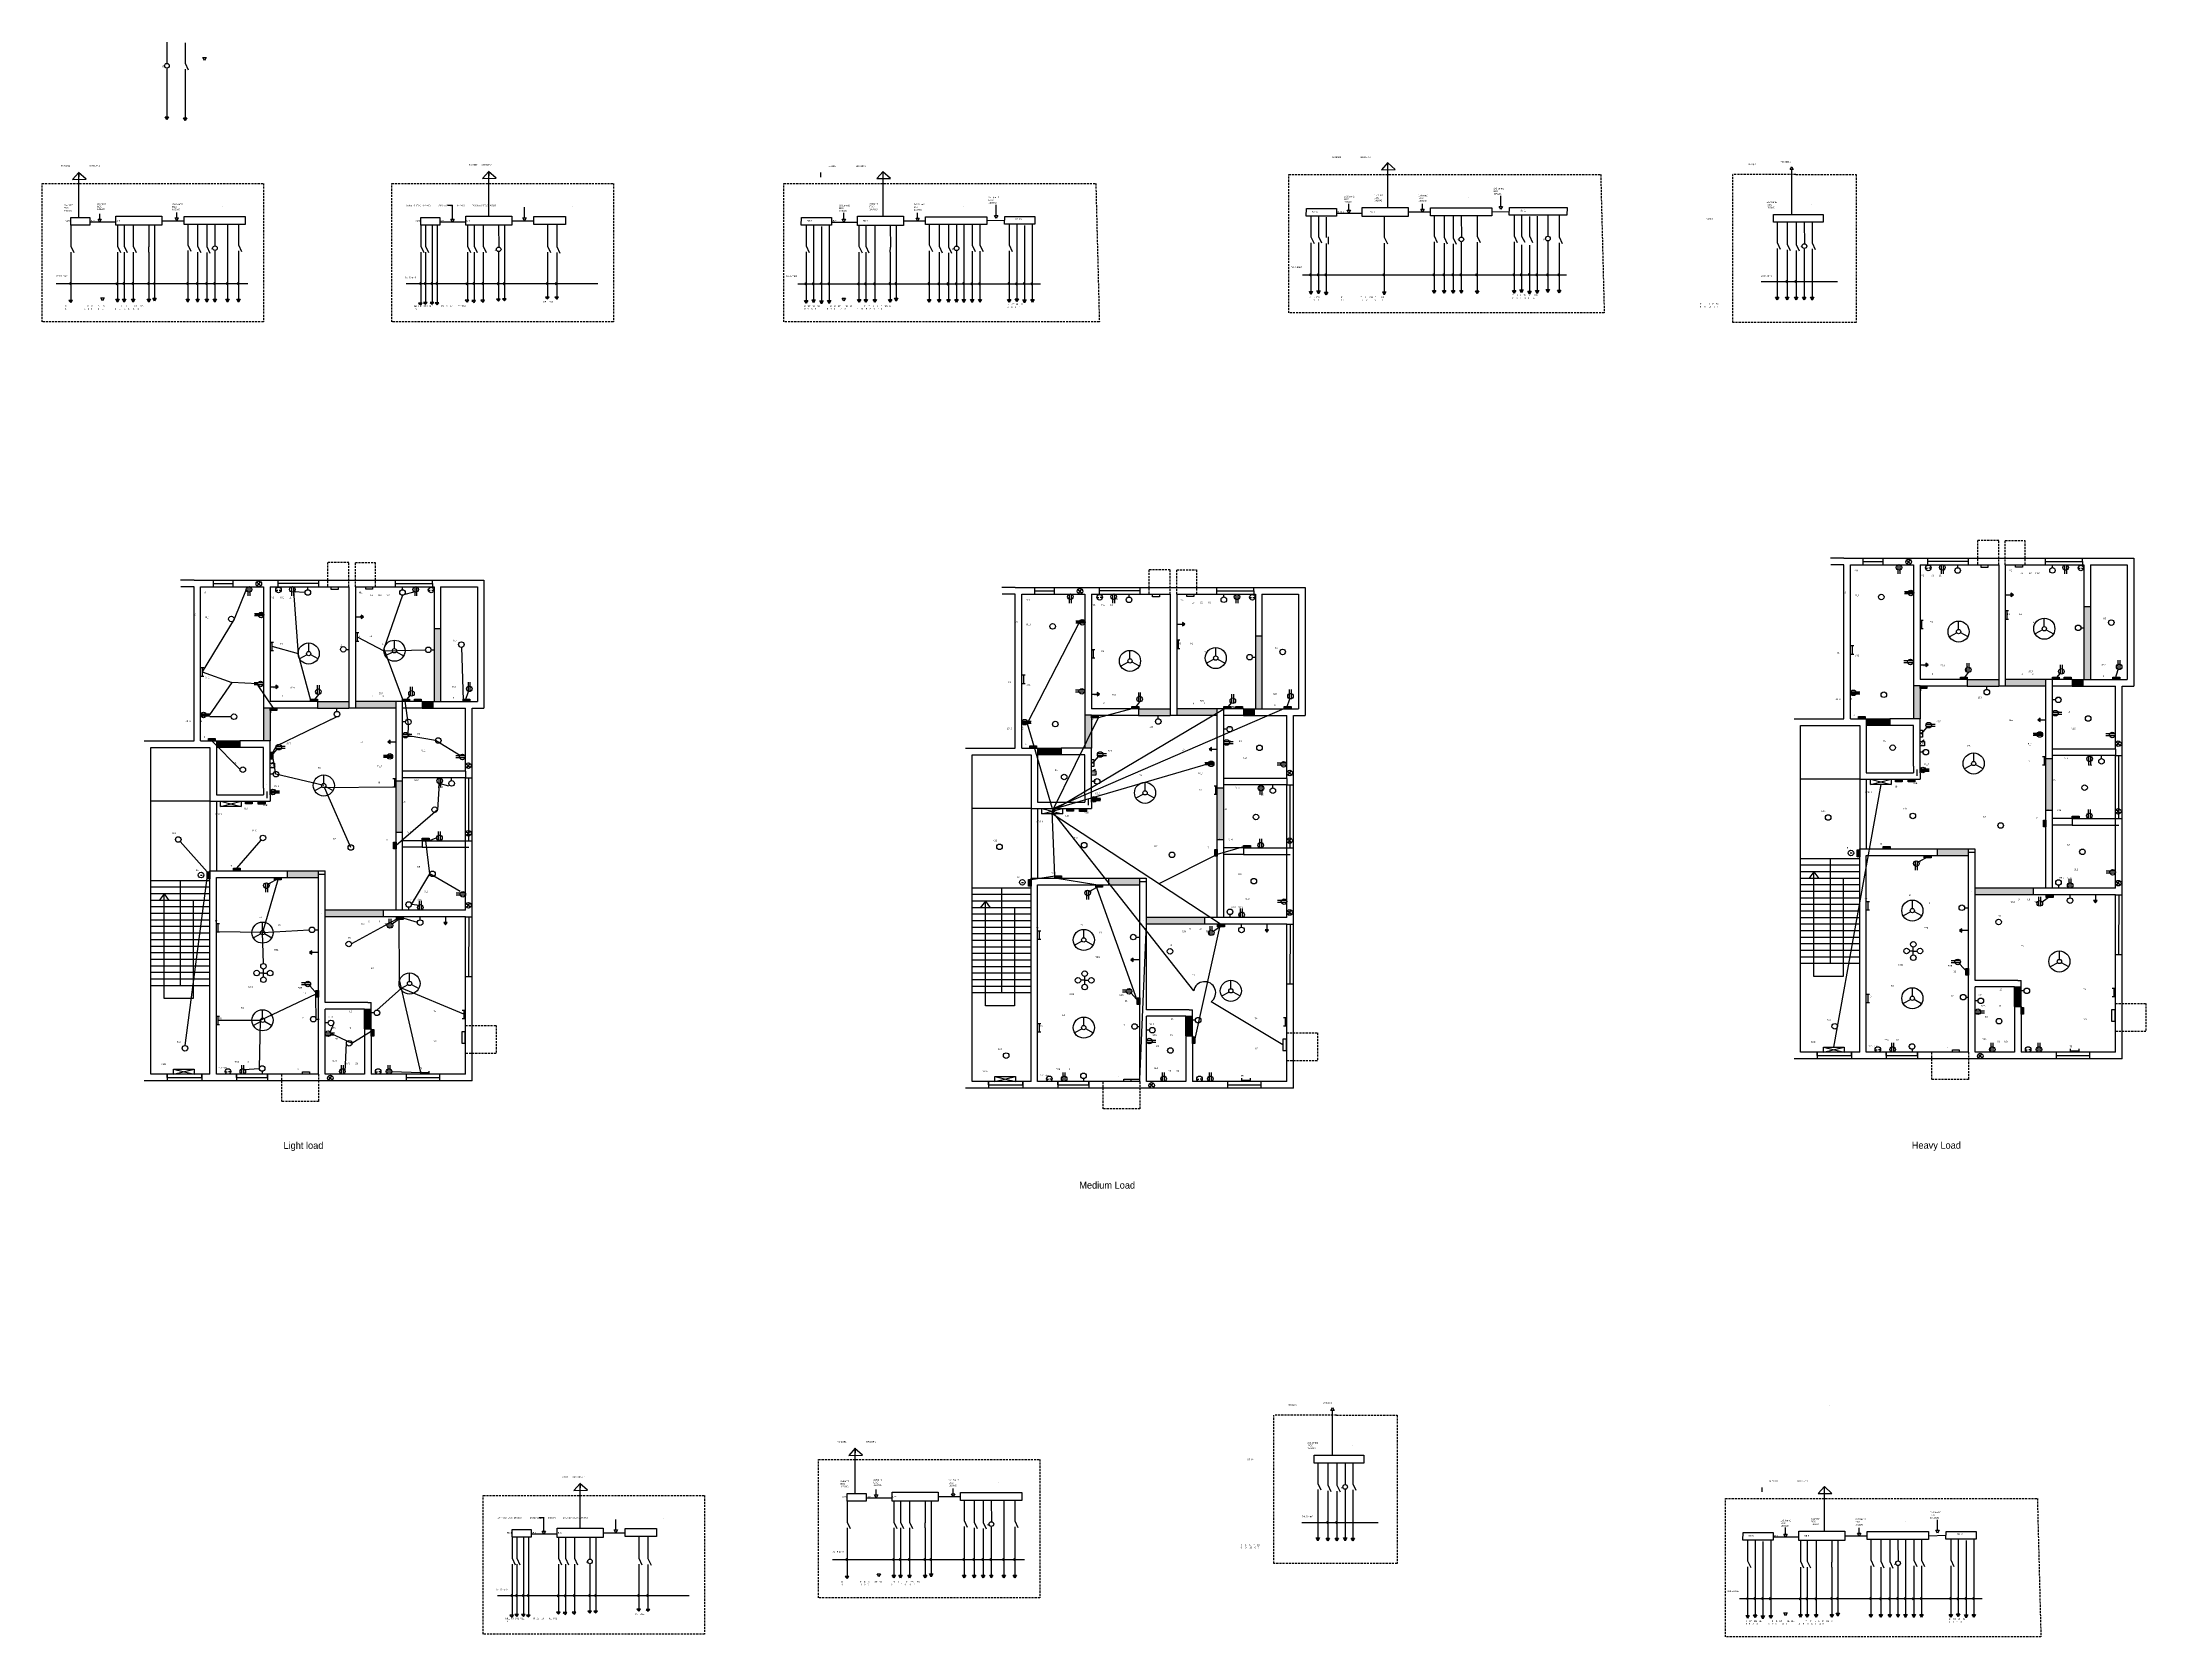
# Model space of a CAD drawing. Header units: inches. Extents: x 382 to 3589, y 252 to 2683.
import ezdxf

# ---------------------------------------------------------------- set-up
doc = ezdxf.new("R2010")
doc.units = ezdxf.units.IN
doc.linetypes.add('ACAD_ISO02W100', pattern=[15, 12, -3])
doc.linetypes.add('HIDDEN2', pattern=[4.7625, 3.175, -1.5875])

msp = doc.modelspace()

# ---------------------------------------------------------------- hatches: boundary and pattern name
at = {"linetype": 'HIDDEN2'}
for points in [[(3505, 1759.2), (3505, 1822.7), (3495, 1822.7), (3495, 1759.2), (3495, 1711.2), (3505, 1711.2)], [(989.4, 1725.6), (989.4, 1789.1), (979.4, 1789.1), (979.4, 1725.6), (979.4, 1677.6), (989.4, 1677.6)], [(2241.6, 1714.5), (2241.6, 1778), (2231.6, 1778), (2231.6, 1714.5), (2231.6, 1666.5), (2241.6, 1666.5)], [(3493.2, 1711.2), (3477, 1711.2), (3477, 1701.2), (3493.2, 1701.2)], [(977.7, 1677.6), (961.4, 1677.6), (961.4, 1667.6), (977.7, 1667.6)], [(2229.9, 1666.5), (2213.6, 1666.5), (2213.6, 1656.5), (2229.9, 1656.5)], [(3417.3, 1393.2), (3377, 1393.2), (3329, 1393.2), (3329, 1383.2), (3377, 1383.2), (3417.3, 1383.2)], [(901.7, 1359.6), (861.4, 1359.6), (813.4, 1359.6), (813.4, 1349.6), (861.4, 1349.6), (901.7, 1349.6)], [(2153.9, 1348.5), (2113.6, 1348.5), (2065.6, 1348.5), (2065.6, 1338.5), (2113.6, 1338.5), (2153.9, 1338.5)]]:
    msp.add_hatch(color=2, dxfattribs=at).paths.add_polyline_path(points)
for color, points in [(2, [(3245, 1687.2), (3245, 1701.2), (3245, 1701.4), (3235, 1701.4), (3235, 1701.2), (3235, 1687.2), (3235, 1651.2), (3245, 1651.2)]), (5, [(3255.4, 1701.2), (3245, 1701.2), (3245, 1697.5), (3255.4, 1697.5)]), (5, [(3317.1, 1715), (3313, 1715), (3311.4, 1713), (3312.2, 1712.5), (3310.6, 1712), (3310.6, 1713.5), (3311.4, 1713), (3313, 1715), (3306.7, 1715), (3306.7, 1711.2), (3317.1, 1711.2)]), (2, [(3365, 1711.2), (3317, 1711.2), (3317, 1701.2), (3365, 1701.2)]), (2, [(3437, 1711.2), (3423, 1711.2), (3375, 1711.2), (3375, 1701.2), (3423, 1701.2), (3437, 1701.2)]), (5, [(3457.4, 1715), (3453.8, 1715), (3452.1, 1712.9), (3452.9, 1712.2), (3451.1, 1711.7), (3451.4, 1713.4), (3452.1, 1712.9), (3453.8, 1715), (3447, 1715), (3447, 1711.2), (3457.4, 1711.2)]), (5, [(3475.3, 1715), (3464.9, 1715), (3464.9, 1711.2), (3475.3, 1711.2)]), (5, [(3549.5, 1715), (3543.6, 1715), (3543.2, 1713.7), (3543.5, 1713.6), (3543, 1713.1), (3542.9, 1713.8), (3543.2, 1713.7), (3543.6, 1715), (3539.1, 1715), (3539.1, 1711.2), (3549.5, 1711.2)]), (5, [(801.5, 1681.5), (797.5, 1681.5), (795.9, 1679.4), (796.6, 1678.9), (795.1, 1678.4), (795.1, 1680), (795.9, 1679.4), (797.5, 1681.5), (791.2, 1681.5), (791.2, 1677.6), (801.5, 1677.6)]), (2, [(849.4, 1677.6), (801.4, 1677.6), (801.4, 1667.6), (849.4, 1667.6)]), (2, [(921.4, 1677.6), (907.4, 1677.6), (859.4, 1677.6), (859.4, 1667.6), (907.4, 1667.6), (921.4, 1667.6)]), (5, [(941.8, 1681.5), (938.2, 1681.5), (936.5, 1679.3), (937.4, 1678.6), (935.5, 1678.1), (935.9, 1679.9), (936.5, 1679.3), (938.2, 1681.5), (931.4, 1681.5), (931.4, 1677.6), (941.8, 1677.6)]), (5, [(959.7, 1681.5), (949.4, 1681.5), (949.4, 1677.6), (959.7, 1677.6)]), (5, [(1033.9, 1681.5), (1028.1, 1681.5), (1027.6, 1680.1), (1027.9, 1680), (1027.5, 1679.6), (1027.4, 1680.2), (1027.6, 1680.1), (1028.1, 1681.5), (1023.5, 1681.5), (1023.5, 1677.6), (1033.9, 1677.6)]), (5, [(2053.7, 1670.3), (2049.7, 1670.3), (2048.1, 1668.3), (2048.8, 1667.8), (2047.3, 1667.3), (2047.3, 1668.8), (2048.1, 1668.3), (2049.7, 1670.3), (2043.4, 1670.3), (2043.4, 1666.5), (2053.7, 1666.5)]), (5, [(2194, 1670.3), (2190.4, 1670.3), (2188.7, 1668.2), (2189.6, 1667.5), (2187.7, 1667), (2188, 1668.7), (2188.7, 1668.2), (2190.4, 1670.3), (2183.6, 1670.3), (2183.6, 1666.5), (2194, 1666.5)]), (5, [(2211.9, 1670.3), (2201.6, 1670.3), (2201.6, 1666.5), (2211.9, 1666.5)]), (5, [(2286.1, 1670.3), (2280.3, 1670.3), (2279.8, 1669), (2280.1, 1668.9), (2279.7, 1668.4), (2279.6, 1669.1), (2279.8, 1669), (2280.3, 1670.3), (2275.7, 1670.3), (2275.7, 1666.5), (2286.1, 1666.5)]), (2, [(729.4, 1653.6), (729.4, 1667.6), (729.4, 1667.8), (719.4, 1667.8), (719.4, 1667.6), (719.4, 1653.6), (719.4, 1617.6), (729.4, 1617.6)]), (5, [(739.8, 1667.6), (729.4, 1667.6), (729.4, 1664), (739.8, 1664)]), (2, [(1981.6, 1642.5), (1981.6, 1656.5), (1981.6, 1656.7), (1971.6, 1656.7), (1971.6, 1656.5), (1971.6, 1642.5), (1971.6, 1606.5), (1981.6, 1606.5)]), (5, [(1992, 1656.5), (1981.6, 1656.5), (1981.6, 1652.8), (1992, 1652.8)]), (2, [(2101.6, 1666.5), (2053.6, 1666.5), (2053.6, 1656.5), (2101.6, 1656.5)]), (2, [(2173.6, 1666.5), (2159.6, 1666.5), (2111.6, 1666.5), (2111.6, 1656.5), (2159.6, 1656.5), (2173.6, 1656.5)]), (5, [(3161.4, 1655), (3151, 1655), (3151, 1651.2), (3161.4, 1651.2)]), (2, [(3199, 1651.2), (3163, 1651.2), (3163, 1641.2), (3199, 1641.2)]), (5, [(645.8, 1621.5), (635.4, 1621.5), (635.4, 1617.6), (645.8, 1617.6)]), (2, [(683.4, 1617.6), (647.4, 1617.6), (647.4, 1607.6), (683.4, 1607.6)]), (5, [(1898, 1610.3), (1887.6, 1610.3), (1887.6, 1606.5), (1898, 1606.5)]), (2, [(1935.6, 1606.5), (1899.6, 1606.5), (1899.6, 1596.5), (1935.6, 1596.5)]), (5, [(733.3, 1597.7), (731.8, 1596.1), (732.4, 1595.2), (730.9, 1595.1), (731.3, 1596.9), (731.8, 1596.1), (733.3, 1597.7), (733.3, 1600.3), (729.4, 1600.3), (729.4, 1589.9), (733.3, 1589.9)]), (2, [(3447, 1590.1), (3437, 1590.1), (3437, 1547.2), (3437, 1512.2), (3447, 1512.2), (3447, 1547.2)]), (2, [(931.4, 1556.5), (921.4, 1556.5), (921.4, 1513.6), (921.4, 1478.7), (931.4, 1478.7), (931.4, 1513.6)]), (2, [(2183.6, 1545.4), (2173.6, 1545.4), (2173.6, 1502.5), (2173.6, 1467.5), (2183.6, 1467.5), (2183.6, 1502.5)]), (5, [(3217.7, 1559.2), (3207.4, 1559.2), (3207.4, 1555.3), (3217.7, 1555.3)]), (4, [(3237.3, 1558.9), (3226.9, 1558.9), (3226.9, 1555.1), (3237.3, 1555.1)]), (0, [(702.2, 1525.6), (691.8, 1525.6), (691.8, 1521.8), (702.2, 1521.8)]), (4, [(721.7, 1525.4), (711.4, 1525.4), (711.4, 1521.5), (721.7, 1521.5)]), (5, [(1954.3, 1514.5), (1944, 1514.5), (1944, 1510.6), (1954.3, 1510.6)]), (4, [(1973.9, 1514.2), (1963.6, 1514.2), (1963.6, 1510.3), (1973.9, 1510.3)]), (5, [(3437, 1497.1), (3433.2, 1497.1), (3433.2, 1486.7), (3437, 1486.7)]), (5, [(3487.4, 1503), (3477, 1503), (3477, 1499.2), (3487.4, 1499.2)]), (5, [(921.4, 1463.6), (917.6, 1463.6), (917.6, 1453.2), (921.4, 1453.2)]), (5, [(971.8, 1469.5), (961.4, 1469.5), (961.4, 1465.6), (971.8, 1465.6)]), (5, [(2173.6, 1452.4), (2169.8, 1452.4), (2169.8, 1442), (2173.6, 1442)]), (5, [(2224, 1458.3), (2213.6, 1458.3), (2213.6, 1454.5), (2224, 1454.5)]), (5, [(3153, 1451.5), (3149.2, 1451.5), (3149.2, 1441.1), (3153, 1441.1)]), (5, [(3199.4, 1457), (3189, 1457), (3189, 1453.2), (3199.4, 1453.2)]), (2, [(3319, 1448.2), (3319, 1453.2), (3271, 1453.2), (3271, 1443.2), (3319, 1443.2)]), (5, [(637.4, 1417.9), (633.6, 1417.9), (633.6, 1407.6), (637.4, 1407.6)]), (5, [(683.8, 1423.5), (673.4, 1423.5), (673.4, 1419.6), (683.8, 1419.6)]), (2, [(803.4, 1414.6), (803.4, 1419.6), (755.4, 1419.6), (755.4, 1409.6), (803.4, 1409.6)]), (5, [(1936, 1412.3), (1925.6, 1412.3), (1925.6, 1408.5), (1936, 1408.5)]), (5, [(3261.8, 1443.2), (3251.4, 1443.2), (3251.4, 1439.4), (3253.1, 1439.4), (3255.8, 1440.9), (3255.2, 1441.5), (3257.3, 1441.7), (3256.5, 1440.2), (3255.8, 1440.9), (3253.1, 1439.4), (3261.8, 1439.4)]), (5, [(746.2, 1409.6), (735.9, 1409.6), (735.9, 1405.9), (737.6, 1405.9), (740.2, 1407.4), (739.6, 1407.9), (741.7, 1408.2), (740.9, 1406.6), (740.2, 1407.4), (737.6, 1405.9), (746.2, 1405.9)]), (5, [(1889.6, 1406.7), (1885.8, 1406.7), (1885.8, 1396.4), (1889.6, 1396.4)]), (5, [(1998.4, 1398.5), (1988.1, 1398.5), (1988.1, 1394.7), (1989.8, 1394.7), (1992.4, 1396.2), (1991.8, 1396.8), (1993.9, 1397), (1993.1, 1395.5), (1992.4, 1396.2), (1989.8, 1394.7), (1998.4, 1394.7)]), (2, [(2055.6, 1403.5), (2055.6, 1408.5), (2007.6, 1408.5), (2007.6, 1398.5), (2055.6, 1398.5)]), (5, [(3447.8, 1382.9), (3437.4, 1382.9), (3437.4, 1379.1), (3440, 1379.1), (3442.5, 1380.9), (3441.4, 1381.7), (3444.3, 1382.2), (3443.7, 1380.1), (3442.5, 1380.9), (3440, 1379.1), (3447.8, 1379.1)]), (5, [(932.2, 1349.4), (921.9, 1349.4), (921.9, 1345.6), (924.4, 1345.6), (926.9, 1347.4), (925.9, 1348.2), (928.7, 1348.7), (928.2, 1346.5), (926.9, 1347.4), (924.4, 1345.6), (932.2, 1345.6)]), (5, [(2184.4, 1338.2), (2174.1, 1338.2), (2174.1, 1334.4), (2176.6, 1334.4), (2179.1, 1336.2), (2178.1, 1337), (2180.9, 1337.5), (2180.4, 1335.4), (2179.1, 1336.2), (2176.6, 1334.4), (2184.4, 1334.4)]), (5, [(3318.7, 1270.9), (3314.9, 1270.9), (3314.9, 1267.6), (3316, 1266.3), (3317.3, 1267.5), (3317.3, 1264.9), (3315.3, 1265.7), (3316, 1266.3), (3314.9, 1267.6), (3314.9, 1260.5), (3318.7, 1260.5)]), (5, [(803.1, 1237.3), (799.3, 1237.3), (799.3, 1234), (800.5, 1232.8), (801.7, 1234), (801.7, 1231.4), (799.8, 1232.1), (800.5, 1232.8), (799.3, 1234), (799.3, 1226.9), (803.1, 1226.9)]), (5, [(2055.3, 1226.1), (2051.5, 1226.1), (2051.5, 1222.8), (2052.6, 1221.6), (2053.9, 1222.8), (2053.9, 1220.2), (2052, 1221), (2052.6, 1221.6), (2051.5, 1222.8), (2051.5, 1215.8), (2055.3, 1215.8)]), (2, [(3399, 1242.7), (3389, 1242.7), (3389, 1212.7), (3399, 1212.7)]), (2, [(883.4, 1209.1), (873.4, 1209.1), (873.4, 1179.1), (883.4, 1179.1)]), (2, [(2135.6, 1198), (2125.6, 1198), (2125.6, 1168), (2135.6, 1168)]), (5, [(3402.8, 1211.4), (3399, 1211.4), (3399, 1201), (3402.8, 1201)]), (5, [(887.3, 1177.8), (883.4, 1177.8), (883.4, 1167.5), (887.3, 1167.5)]), (5, [(2139.5, 1166.7), (2135.6, 1166.7), (2135.6, 1156.3), (2139.5, 1156.3)])]:
    msp.add_hatch(color=color).paths.add_polyline_path(points)

# ---------------------------------------------------------------- linework, layer by layer
for p, q in [((571.9, 2682.6), (572, 2650.1)), ((599.8, 2681.6), (599.8, 2650.5)), ((571.9, 2642.4), (571.9, 2594.4)), ((599.8, 2650.5), (604.5, 2640.6)), ((599.8, 2641.4), (599.8, 2593.4)), ((627, 2659), (632, 2659)), ((629.5, 2654.6), (627, 2659)), ((632, 2659), (629.5, 2654.6)), ((569.4, 2568.8), (574.4, 2568.8)), ((571.9, 2564.5), (569.4, 2568.8)), ((571.9, 2594.4), (571.9, 2564.5)), ((574.4, 2568.8), (571.9, 2564.5)), ((597.3, 2567.4), (602.3, 2567.4)), ((599.8, 2563.1), (597.3, 2567.4)), ((599.8, 2593.4), (599.8, 2563.1)), ((602.3, 2567.4), (599.8, 2563.1)), ((437.6, 2484.1), (427.9, 2473.3)), ((427.9, 2473.3), (448.7, 2473.6)), ((448.7, 2473.6), (437.3, 2483.8)), ((437.6, 2415.9), (437.6, 2484.1)), ((437.6, 2484.1), (437.6, 2477.3)), ((1062.8, 2485.6), (1053.1, 2474.8)), ((1053.1, 2474.8), (1073.9, 2475.1)), ((1073.9, 2475.1), (1062.5, 2485.4)), ((1062.8, 2417.4), (1062.8, 2485.6)), ((1062.8, 2485.6), (1062.8, 2478.8)), ((1568.3, 2483.8), (1568.3, 2477)), ((1664, 2485.4), (1654.3, 2474.6)), ((1654.3, 2474.6), (1675.2, 2474.9)), ((1675.2, 2474.9), (1663.8, 2485.1)), ((1664, 2417.1), (1664, 2485.4)), ((2433.7, 2499), (2424.1, 2488.2)), ((2424.1, 2488.2), (2444.9, 2488.5)), ((2444.9, 2488.5), (2433.5, 2498.7)), ((2433.7, 2430.7), (2433.7, 2499)), ((3046.8, 2488.3), (3049.3, 2492.6)), ((3051.8, 2488.3), (3046.8, 2488.3)), ((3049.3, 2492.6), (3051.8, 2488.3)), ((3049.3, 2420.1), (3049.3, 2488.3)), ((2556.9, 2445.5), (2556.9, 2445.5)), ((2606, 2432.2), (2606, 2448.3)), ((454.5, 2408.7), (494.1, 2408.7)), ((467, 2413), (472, 2413)), ((469.5, 2408.7), (467, 2413)), ((469.5, 2413), (469.5, 2421.1)), ((472, 2413), (469.5, 2408.7)), ((564.4, 2410.4), (598.1, 2410.4)), ((584.4, 2414.7), (589.4, 2414.7)), ((586.9, 2410.4), (584.4, 2414.7)), ((586.9, 2414.7), (586.9, 2422.8)), ((589.4, 2414.7), (586.9, 2410.4)), ((656.4, 2432.2), (656.4, 2432.2)), ((988.1, 2408.7), (1027.6, 2408.7)), ((999.8, 2433.9), (1007.6, 2433.9)), ((1005.1, 2413), (1010.1, 2413)), ((1007.6, 2408.7), (1005.1, 2413)), ((1007.6, 2413), (1007.6, 2433.9)), ((1010.1, 2413), (1007.6, 2408.7)), ((1097.9, 2410.4), (1131.6, 2410.4)), ((1114.8, 2414.7), (1119.8, 2414.7)), ((1117.3, 2410.4), (1114.8, 2414.7)), ((1117.3, 2414.7), (1117.3, 2430.9)), ((1119.8, 2414.7), (1117.3, 2410.4)), ((1189.9, 2432.2), (1189.9, 2432.2)), ((1585.2, 2408.4), (1624.8, 2408.4)), ((1601.8, 2412.8), (1606.8, 2412.8)), ((1604.3, 2408.4), (1601.8, 2412.8)), ((1604.3, 2412.8), (1604.3, 2422.6)), ((1606.8, 2412.8), (1604.3, 2408.4)), ((1695.1, 2410.1), (1728.8, 2410.1)), ((1714.2, 2414.5), (1719.2, 2414.5)), ((1716.7, 2410.1), (1714.2, 2414.5)), ((1716.7, 2414.5), (1716.7, 2422.5)), ((1719.2, 2414.5), (1716.7, 2410.1)), ((1787.1, 2431.9), (1787.1, 2431.9)), ((1822.2, 2410.5), (1849.3, 2411)), ((1833.7, 2418.6), (1838.7, 2418.6)), ((1836.2, 2414.3), (1833.7, 2418.6)), ((1836.2, 2418.6), (1836.2, 2434.7)), ((1838.7, 2418.6), (1836.2, 2414.3)), ((2316.4, 2416.7), (2316.4, 2385.6)), ((2327.8, 2417.6), (2327.8, 2386.5)), ((2339.7, 2415.8), (2339.7, 2384.7)), ((2355, 2422.1), (2394.5, 2422.1)), ((2371.6, 2426.4), (2376.6, 2426.4)), ((2374.1, 2422.1), (2371.6, 2426.4)), ((2374.1, 2426.4), (2374.1, 2436.2)), ((2376.6, 2426.4), (2374.1, 2422.1)), ((2428.2, 2416.2), (2428.2, 2385.1)), ((2464.8, 2423.8), (2498.5, 2423.8)), ((2483.9, 2428.1), (2488.9, 2428.1)), ((2486.4, 2423.8), (2483.9, 2428.1)), ((2486.4, 2428.1), (2486.4, 2436.2)), ((2488.9, 2428.1), (2486.4, 2423.8)), ((2504.2, 2418.3), (2504.2, 2387.2)), ((2519.4, 2418), (2519.4, 2385.1)), ((2533.2, 2417.4), (2533.2, 2384.4)), ((2545.6, 2418), (2545.7, 2385.5)), ((2569.6, 2418), (2569.6, 2386.9)), ((2591.9, 2424.1), (2619, 2424.6)), ((2603.5, 2432.2), (2608.5, 2432.2)), ((2606, 2427.9), (2603.5, 2432.2)), ((2608.5, 2432.2), (2606, 2427.9)), ((2626.1, 2418.3), (2626.1, 2387.2)), ((2637.5, 2418.6), (2637.5, 2387)), ((2649.4, 2416.8), (2649.4, 2387.2)), ((2661.3, 2417.6), (2661.3, 2373.9)), ((2677.5, 2419.2), (2677.6, 2386.7)), ((2694.7, 2418.8), (2694.7, 2385.8)), ((3027.1, 2408.1), (3027.1, 2377)), ((3042.3, 2407.8), (3042.3, 2374.9)), ((3056.2, 2407.1), (3056.2, 2374.2)), ((3068.5, 2407.8), (3068.7, 2375.3)), ((3079.8, 2435.3), (3079.8, 2435.3)), ((3080.5, 2407.7), (3080.5, 2376.6)), ((425.5, 2402.9), (425.5, 2371.8)), ((496.5, 2402.9), (496.5, 2371.8)), ((506.9, 2402.9), (506.9, 2371.8)), ((520.6, 2402.9), (520.6, 2371.8)), ((544.3, 2402.9), (544.4, 2370.4)), ((553.3, 2403.4), (553.3, 2288.2)), ((603.7, 2405), (603.7, 2373.9)), ((603.7, 2373.9), (608.4, 2363.9)), ((618.9, 2404.7), (618.9, 2371.8)), ((632.8, 2404), (632.8, 2371.1)), ((645.2, 2404.6), (645.3, 2372.1)), ((664.3, 2404.3), (664.3, 2286.5)), ((681, 2404.7), (681, 2373.6)), ((959, 2402.9), (959, 2371.8)), ((966.2, 2402.9), (966.2, 2371.8)), ((976.6, 2403.6), (976.6, 2282.7)), ((984.2, 2403.6), (984.2, 2282.2)), ((1030.1, 2402.9), (1030.1, 2371.8)), ((1040.4, 2402.9), (1040.4, 2371.8)), ((1054.1, 2402.9), (1054.1, 2371.8)), ((1077.8, 2402.9), (1077.9, 2370.4)), ((1086.8, 2403.4), (1086.8, 2288.2)), ((1152.5, 2404.7), (1152.5, 2371.8)), ((1166.3, 2404), (1166.3, 2371.1)), ((1546.6, 2403.1), (1546.6, 2372)), ((1558, 2403.4), (1558, 2285.6)), ((1569.9, 2401.6), (1569.9, 2283.8)), ((1581.8, 2402.4), (1581.8, 2284.5)), ((1627.2, 2402.6), (1627.2, 2371.5)), ((1637.6, 2402.6), (1637.6, 2371.5)), ((1651.3, 2402.6), (1651.3, 2362.4)), ((1674.9, 2402.6), (1675.1, 2370.1)), ((1683.9, 2403.2), (1683.9, 2288)), ((1734.4, 2404.7), (1734.4, 2373.6)), ((1749.6, 2404.4), (1749.6, 2371.5)), ((1763.5, 2403.7), (1763.5, 2370.8)), ((1775.8, 2404.4), (1776, 2371.9)), ((1787.3, 2403.7), (1787.3, 2285.9)), ((1799.8, 2404.4), (1799.8, 2373.3)), ((1811.7, 2404.4), (1811.7, 2373.3)), ((1856.4, 2404.7), (1856.4, 2373.6)), ((1867.8, 2405), (1867.8, 2287.1)), ((1879.6, 2403.2), (1879.6, 2285.3)), ((1891.5, 2403.9), (1891.5, 2286.1)), ((2316.4, 2385.6), (2321, 2375.7)), ((2316.4, 2376.5), (2316.4, 2328.5)), ((2327.8, 2386.5), (2332.5, 2376.6)), ((2327.8, 2377.4), (2327.8, 2329.4)), ((2339.7, 2375.6), (2339.7, 2327.6)), ((2342.6, 2386), (2342.6, 2374.8)), ((2428.2, 2385.1), (2432.9, 2375.1)), ((2428.2, 2376), (2428.2, 2328)), ((2504.2, 2387.2), (2508.8, 2377.3)), ((2504.2, 2378.1), (2504.2, 2330.1)), ((2519.4, 2385.1), (2524, 2375.2)), ((2519.4, 2376), (2519.4, 2328)), ((2533.2, 2384.4), (2537.9, 2374.5)), ((2533.2, 2375.3), (2533.2, 2327.4)), ((2545.6, 2377.8), (2545.6, 2329.8)), ((2569.6, 2386.9), (2574.3, 2377)), ((2569.6, 2377.8), (2569.6, 2329.8)), ((2626.1, 2387.2), (2630.8, 2377.3)), ((2626.1, 2378.1), (2626.1, 2330.1)), ((2637.5, 2387), (2642.2, 2377.6)), ((2649.5, 2387.2), (2654.1, 2377.3)), ((2661.3, 2373.9), (2661.3, 2299.7)), ((2677.5, 2379), (2677.5, 2331)), ((2694.7, 2385.8), (2699.3, 2375.9)), ((2694.7, 2376.8), (2694.7, 2328.8)), ((3027.1, 2377), (3031.8, 2367.1)), ((3042.3, 2374.9), (3047, 2365)), ((3056.2, 2374.2), (3060.8, 2364.3)), ((3080.5, 2376.6), (3085.2, 2366.6)), ((425.5, 2371.8), (430.2, 2361.8)), ((425.5, 2362.7), (425.5, 2314.7)), ((496.5, 2371.8), (501.2, 2361.8)), ((496.5, 2362.7), (496.5, 2314.7)), ((506.9, 2371.8), (511.5, 2361.8)), ((506.9, 2362.7), (506.9, 2314.7)), ((520.6, 2371.8), (525.2, 2361.8)), ((520.6, 2362.7), (520.6, 2314.7)), ((544.3, 2362.7), (544.4, 2370.4)), ((544.3, 2362.7), (544.3, 2314.7)), ((603.7, 2364.8), (603.7, 2316.8)), ((618.9, 2371.8), (623.6, 2361.8)), ((618.9, 2362.7), (618.9, 2314.7)), ((632.8, 2371.1), (637.5, 2361.1)), ((632.8, 2362), (632.8, 2314)), ((645.2, 2364.4), (645.2, 2316.4)), ((681, 2373.6), (685.7, 2363.6)), ((681, 2364.5), (681, 2316.5)), ((959, 2371.8), (963.7, 2361.8)), ((959, 2362.7), (959, 2314.7)), ((966.2, 2371.8), (970.8, 2361.8)), ((966.2, 2362.7), (966.2, 2314.7)), ((1030.1, 2371.8), (1034.7, 2361.8)), ((1030.1, 2362.7), (1030.1, 2314.7)), ((1040.4, 2371.8), (1045, 2361.8)), ((1040.4, 2362.7), (1040.4, 2314.7)), ((1054.1, 2371.8), (1058.7, 2361.8)), ((1054.1, 2362.7), (1054.1, 2314.7)), ((1077.8, 2362.7), (1077.8, 2314.7)), ((1152.5, 2371.8), (1157.1, 2361.8)), ((1152.5, 2362.7), (1152.5, 2314.7)), ((1166.3, 2371.1), (1171, 2361.1)), ((1166.3, 2362), (1166.3, 2314)), ((1546.6, 2372), (1551.3, 2362.1)), ((1546.6, 2362.9), (1546.6, 2314.9)), ((1627.2, 2371.5), (1631.9, 2361.5)), ((1627.2, 2362.4), (1627.2, 2314.4)), ((1637.6, 2371.5), (1642.2, 2361.5)), ((1637.6, 2362.4), (1637.6, 2314.4)), ((1651.3, 2362.4), (1651.3, 2314.4)), ((1674.9, 2362.4), (1675.1, 2370.1)), ((1674.9, 2362.4), (1674.9, 2314.4)), ((1734.4, 2373.6), (1739.1, 2363.6)), ((1734.4, 2364.5), (1734.4, 2316.5)), ((1749.6, 2371.5), (1754.3, 2361.5)), ((1749.6, 2362.4), (1749.6, 2314.4)), ((1763.5, 2370.8), (1768.1, 2360.9)), ((1763.5, 2361.7), (1763.5, 2313.7)), ((1775.8, 2364.2), (1775.8, 2316.2)), ((1799.8, 2373.3), (1804.5, 2363.3)), ((1799.8, 2364.2), (1799.8, 2316.2)), ((1811.7, 2373.3), (1816.4, 2363.4)), ((1811.7, 2364.2), (1811.7, 2316.2)), ((1856.4, 2373.6), (1861, 2363.6)), ((1856.4, 2364.5), (1856.4, 2316.5)), ((2637.5, 2373.7), (2637.5, 2300.8)), ((2649.4, 2373.2), (2649.4, 2299)), ((3027.1, 2367.9), (3027.1, 2319.9)), ((3042.3, 2365.8), (3042.3, 2317.8)), ((3056.2, 2365.1), (3056.2, 2317.1)), ((3068.5, 2367.6), (3068.5, 2319.6)), ((3080.5, 2367.5), (3080.5, 2319.5)), ((403.2, 2314.7), (685.3, 2314.7)), ((425.5, 2314.7), (423.9, 2316)), ((423.9, 2316), (423.9, 2313.3)), ((423.9, 2313.3), (425.5, 2314.7)), ((425.5, 2314.7), (425.5, 2285.8)), ((496.4, 2314.4), (494.8, 2315.7)), ((494.8, 2315.7), (494.8, 2313)), ((494.8, 2313), (496.4, 2314.4)), ((496.5, 2314.7), (496.5, 2286.5)), ((506.9, 2314.6), (505.3, 2315.9)), ((505.3, 2315.9), (505.3, 2313.2)), ((505.3, 2313.2), (506.9, 2314.6)), ((506.9, 2314.7), (506.9, 2286.4)), ((520.6, 2314.6), (519.1, 2315.9)), ((519.1, 2315.9), (519.1, 2313.2)), ((519.1, 2313.2), (520.6, 2314.6)), ((520.6, 2314.7), (520.6, 2286.5)), ((544.4, 2314.7), (542.8, 2316)), ((542.8, 2316), (542.8, 2313.3)), ((542.8, 2313.3), (544.4, 2314.7)), ((544.3, 2314.7), (544.3, 2286.5)), ((553.5, 2314.6), (551.9, 2316)), ((551.9, 2316), (551.9, 2313.2)), ((551.9, 2313.2), (553.5, 2314.6)), ((603.8, 2314.7), (602.2, 2316)), ((602.2, 2316), (602.2, 2313.3)), ((602.2, 2313.3), (603.8, 2314.7)), ((603.7, 2316.8), (603.7, 2286.5)), ((618.9, 2314.6), (617.3, 2315.9)), ((617.3, 2315.9), (617.3, 2313.2)), ((617.3, 2313.2), (618.9, 2314.6)), ((618.9, 2314.7), (618.9, 2286.5)), ((632.8, 2314.6), (631.2, 2315.9)), ((631.2, 2315.9), (631.2, 2313.2)), ((631.2, 2313.2), (632.8, 2314.6)), ((632.8, 2314), (632.8, 2286.5)), ((645.1, 2314.7), (643.6, 2316)), ((643.6, 2316), (643.6, 2313.3)), ((643.6, 2313.3), (645.1, 2314.7)), ((645.2, 2316.4), (645.2, 2286.5)), ((664.4, 2314.7), (662.8, 2316)), ((662.8, 2316), (662.8, 2313.3)), ((662.8, 2313.3), (664.4, 2314.7)), ((681, 2314.7), (679.5, 2316)), ((679.5, 2316), (679.5, 2313.3)), ((679.5, 2313.3), (681, 2314.7)), ((681, 2316.5), (681, 2289.8)), ((685.3, 2314.7), (695.6, 2314.7)), ((936.8, 2314.7), (1218.8, 2314.7)), ((959, 2314.7), (957.5, 2316)), ((957.5, 2316), (957.5, 2313.3)), ((957.5, 2313.3), (959, 2314.7)), ((959, 2314.7), (959, 2282.1)), ((966.2, 2314.7), (964.6, 2316)), ((964.6, 2316), (964.6, 2313.3)), ((964.6, 2313.3), (966.2, 2314.7)), ((966.2, 2314.7), (966.2, 2283)), ((976.4, 2314.7), (974.8, 2316)), ((974.8, 2316), (974.8, 2313.3)), ((974.8, 2313.3), (976.4, 2314.7)), ((984.2, 2314.7), (982.7, 2316)), ((982.7, 2316), (982.7, 2313.3)), ((982.7, 2313.3), (984.2, 2314.7)), ((1030, 2314.4), (1028.4, 2315.7)), ((1028.4, 2315.7), (1028.4, 2313)), ((1028.4, 2313), (1030, 2314.4)), ((1030.1, 2314.7), (1030.1, 2286.5)), ((1040.4, 2314.6), (1038.8, 2315.9)), ((1038.8, 2315.9), (1038.8, 2313.2)), ((1038.8, 2313.2), (1040.4, 2314.6)), ((1040.4, 2314.7), (1040.4, 2286.2)), ((1054.2, 2314.6), (1052.6, 2315.9)), ((1052.6, 2315.9), (1052.6, 2313.2)), ((1052.6, 2313.2), (1054.2, 2314.6)), ((1054.1, 2314.7), (1054.1, 2286.4)), ((1077.9, 2314.7), (1076.3, 2316)), ((1076.3, 2316), (1076.3, 2313.3)), ((1076.3, 2313.3), (1077.9, 2314.7)), ((1077.8, 2314.7), (1077.8, 2288)), ((1087, 2314.6), (1085.4, 2316)), ((1085.4, 2316), (1085.4, 2313.2)), ((1085.4, 2313.2), (1087, 2314.6)), ((1152.4, 2314.6), (1150.8, 2315.9)), ((1150.8, 2315.9), (1150.8, 2313.2)), ((1150.8, 2313.2), (1152.4, 2314.6)), ((1152.5, 2314.7), (1152.5, 2291.3)), ((1166.3, 2314.6), (1164.7, 2315.9)), ((1164.7, 2315.9), (1164.7, 2313.2)), ((1164.7, 2313.2), (1166.3, 2314.6)), ((1166.3, 2314), (1166.3, 2290.6)), ((1218.8, 2314.7), (1229.2, 2314.7)), ((1533.9, 2314.4), (1816, 2314.4)), ((1546.7, 2314.4), (1545.1, 2315.7)), ((1545.1, 2315.7), (1545.1, 2312.9)), ((1545.1, 2312.9), (1546.7, 2314.4)), ((1546.6, 2314.9), (1546.6, 2284.6)), ((1557.9, 2314.4), (1556.4, 2315.7)), ((1556.4, 2315.7), (1556.4, 2313)), ((1556.4, 2313), (1557.9, 2314.4)), ((1569.8, 2314.4), (1568.3, 2315.8)), ((1568.3, 2315.8), (1568.3, 2313)), ((1568.3, 2313), (1569.8, 2314.4)), ((1581.7, 2314.4), (1580.1, 2315.8)), ((1580.1, 2315.8), (1580.1, 2313)), ((1580.1, 2313), (1581.7, 2314.4)), ((1627.1, 2314.1), (1625.5, 2315.4)), ((1625.5, 2315.4), (1625.5, 2312.7)), ((1625.5, 2312.7), (1627.1, 2314.1)), ((1627.2, 2314.4), (1627.2, 2286.2)), ((1637.5, 2314.3), (1636, 2315.6)), ((1636, 2315.6), (1636, 2312.9)), ((1636, 2312.9), (1637.5, 2314.3)), ((1637.6, 2314.4), (1637.6, 2286.2)), ((1651.3, 2314.3), (1649.7, 2315.7)), ((1649.7, 2315.7), (1649.7, 2312.9)), ((1649.7, 2312.9), (1651.3, 2314.3)), ((1651.3, 2314.4), (1651.3, 2286.3)), ((1675.1, 2314.4), (1673.5, 2315.7)), ((1673.5, 2315.7), (1673.5, 2313)), ((1673.5, 2313), (1675.1, 2314.4)), ((1674.9, 2314.4), (1674.9, 2286.2)), ((1684.2, 2314.4), (1682.6, 2315.7)), ((1682.6, 2315.7), (1682.6, 2313)), ((1682.6, 2313), (1684.2, 2314.4)), ((1734.5, 2314.4), (1732.9, 2315.7)), ((1732.9, 2315.7), (1732.9, 2313)), ((1732.9, 2313), (1734.5, 2314.4)), ((1734.4, 2316.5), (1734.4, 2286.2)), ((1749.6, 2314.3), (1748, 2315.7)), ((1748, 2315.7), (1748, 2312.9)), ((1748, 2312.9), (1749.6, 2314.3)), ((1749.6, 2314.4), (1749.6, 2286.2)), ((1763.5, 2314.3), (1761.9, 2315.7)), ((1761.9, 2315.7), (1761.9, 2312.9)), ((1761.9, 2312.9), (1763.5, 2314.3)), ((1763.5, 2313.7), (1763.5, 2286.2)), ((1775.8, 2314.4), (1774.2, 2315.8)), ((1774.2, 2315.8), (1774.2, 2313)), ((1774.2, 2313), (1775.8, 2314.4)), ((1775.8, 2316.2), (1775.8, 2286.2)), ((1787.3, 2314.5), (1785.8, 2315.9)), ((1785.8, 2315.9), (1785.8, 2313.1)), ((1785.8, 2313.1), (1787.3, 2314.5)), ((1799.7, 2314.3), (1798.1, 2315.7)), ((1798.1, 2315.7), (1798.1, 2312.9)), ((1798.1, 2312.9), (1799.7, 2314.3)), ((1799.8, 2316.2), (1799.8, 2285.9)), ((1811.7, 2314.4), (1810.1, 2315.7)), ((1810.1, 2315.7), (1810.1, 2313)), ((1810.1, 2313), (1811.7, 2314.4)), ((1811.7, 2316.2), (1811.7, 2289.5)), ((1816, 2314.4), (1826.3, 2314.4)), ((1826.3, 2314.4), (1904.2, 2314.4)), ((1856.4, 2314.5), (1854.8, 2315.9)), ((1854.8, 2315.9), (1854.8, 2313.1)), ((1854.8, 2313.1), (1856.4, 2314.5)), ((1856.4, 2316.5), (1856.4, 2286.2)), ((1867.8, 2314.3), (1866.2, 2315.7)), ((1866.2, 2315.7), (1866.2, 2312.9)), ((1866.2, 2312.9), (1867.8, 2314.3)), ((1879.6, 2314.5), (1878, 2315.9)), ((1878, 2315.9), (1878, 2313.1)), ((1878, 2313.1), (1879.6, 2314.5)), ((1891.5, 2314.4), (1889.9, 2315.8)), ((1889.9, 2315.8), (1889.9, 2313)), ((1889.9, 2313), (1891.5, 2314.4)), ((2303.7, 2328), (2585.7, 2328)), ((2316.4, 2328), (2314.8, 2329.3)), ((2314.8, 2329.3), (2314.8, 2326.6)), ((2314.8, 2326.6), (2316.4, 2328)), ((2316.4, 2328.5), (2316.4, 2298.3)), ((2327.7, 2328), (2326.1, 2329.3)), ((2326.1, 2329.3), (2326.1, 2326.6)), ((2326.1, 2326.6), (2327.7, 2328)), ((2327.8, 2329.4), (2327.8, 2299.2)), ((2339.6, 2328.1), (2338, 2329.4)), ((2338, 2329.4), (2338, 2326.6)), ((2338, 2326.6), (2339.6, 2328.1)), ((2339.7, 2327.6), (2339.7, 2297.3)), ((2428.1, 2328), (2426.6, 2329.3)), ((2426.6, 2329.3), (2426.6, 2326.6)), ((2426.6, 2326.6), (2428.1, 2328)), ((2428.2, 2328), (2428.2, 2297.7)), ((2504.2, 2328), (2502.6, 2329.4)), ((2502.6, 2329.4), (2502.6, 2326.6)), ((2502.6, 2326.6), (2504.2, 2328)), ((2504.2, 2330.1), (2504.2, 2299.8)), ((2519.3, 2328), (2517.7, 2329.3)), ((2517.7, 2329.3), (2517.7, 2326.6)), ((2517.7, 2326.6), (2519.3, 2328)), ((2519.4, 2328), (2519.4, 2299.8)), ((2533.2, 2328), (2531.7, 2329.3)), ((2531.7, 2329.3), (2531.7, 2326.5)), ((2531.7, 2326.5), (2533.2, 2328)), ((2533.2, 2327.4), (2533.2, 2299.8)), ((2545.6, 2328), (2544, 2329.4)), ((2544, 2329.4), (2544, 2326.6)), ((2544, 2326.6), (2545.6, 2328)), ((2545.6, 2329.8), (2545.6, 2299.8)), ((2569.4, 2328), (2567.8, 2329.3)), ((2567.8, 2329.3), (2567.8, 2326.5)), ((2567.8, 2326.5), (2569.4, 2328)), ((2569.6, 2329.8), (2569.6, 2299.5)), ((2585.7, 2328), (2596.1, 2328)), ((2596.1, 2328), (2673.9, 2328)), ((2626.1, 2328.1), (2624.6, 2329.5)), ((2624.6, 2329.5), (2624.6, 2326.7)), ((2624.6, 2326.7), (2626.1, 2328.1)), ((2626.1, 2330.1), (2626.1, 2299.8)), ((2637.6, 2328), (2636, 2329.3)), ((2636, 2329.3), (2636, 2326.5)), ((2636, 2326.5), (2637.6, 2328)), ((2649.4, 2328.2), (2647.8, 2329.5)), ((2647.8, 2329.5), (2647.8, 2326.8)), ((2647.8, 2326.8), (2649.4, 2328.2)), ((2661.3, 2328), (2659.7, 2329.4)), ((2659.7, 2329.4), (2659.7, 2326.6)), ((2659.7, 2326.6), (2661.3, 2328)), ((2673.9, 2328), (2706, 2328)), ((2677.6, 2327.9), (2676.1, 2329.3)), ((2676.1, 2329.3), (2676.1, 2326.5)), ((2676.1, 2326.5), (2677.6, 2327.9)), ((2677.5, 2331), (2677.5, 2301.1)), ((2694.7, 2328.1), (2693.2, 2329.4)), ((2693.2, 2329.4), (2693.2, 2326.6)), ((2693.2, 2326.6), (2694.7, 2328.1)), ((2694.7, 2328.8), (2694.7, 2300.6)), ((3002.6, 2317.8), (3108.7, 2317.8)), ((3027.1, 2319.9), (3027.1, 2289.6)), ((3042.3, 2317.8), (3040.7, 2319.1)), ((3040.7, 2319.1), (3040.7, 2316.3)), ((3040.7, 2316.3), (3042.3, 2317.8)), ((3042.3, 2317.8), (3042.3, 2289.6)), ((3056.2, 2317.7), (3054.6, 2319.1)), ((3054.6, 2319.1), (3054.6, 2316.3)), ((3054.6, 2316.3), (3056.2, 2317.7)), ((3056.2, 2317.1), (3056.2, 2289.6)), ((3068.5, 2319.6), (3068.5, 2289.6)), ((3080.5, 2319.5), (3080.5, 2292.8)), ((3108.7, 2317.8), (3119, 2317.8)), ((427.9, 2288.7), (422.3, 2288.7)), ((422.3, 2288.7), (425.5, 2285.8)), ((425.5, 2285.8), (427.9, 2288.7)), ((471.1, 2292.9), (476.1, 2292.9)), ((473.6, 2288.5), (471.1, 2292.9)), ((476.1, 2292.9), (473.6, 2288.5)), ((494.1, 2290.8), (499.1, 2290.8)), ((496.6, 2286.5), (494.1, 2290.8)), ((499.1, 2290.8), (496.6, 2286.5)), ((504.4, 2290.7), (509.4, 2290.7)), ((506.9, 2286.4), (504.4, 2290.7)), ((509.4, 2290.7), (506.9, 2286.4)), ((518.1, 2290.8), (523.1, 2290.8)), ((520.6, 2286.5), (518.1, 2290.8)), ((523.1, 2290.8), (520.6, 2286.5)), ((541.8, 2290.7), (546.8, 2290.7)), ((544.3, 2286.4), (541.8, 2290.7)), ((546.8, 2290.7), (544.3, 2286.4)), ((550.8, 2292.5), (555.8, 2292.5)), ((553.3, 2288.1), (550.8, 2292.5)), ((555.8, 2292.5), (553.3, 2288.1)), ((601.2, 2290.8), (606.2, 2290.8)), ((603.7, 2286.5), (601.2, 2290.8)), ((606.2, 2290.8), (603.7, 2286.5)), ((616.4, 2290.7), (621.4, 2290.7)), ((618.9, 2286.4), (616.4, 2290.7)), ((621.4, 2290.7), (618.9, 2286.4)), ((630.3, 2290.7), (635.3, 2290.7)), ((632.8, 2286.4), (630.3, 2290.7)), ((635.3, 2290.7), (632.8, 2286.4)), ((642.7, 2290.8), (647.7, 2290.8)), ((645.2, 2286.5), (642.7, 2290.8)), ((647.7, 2290.8), (645.2, 2286.5)), ((661.8, 2290.8), (666.8, 2290.8)), ((664.3, 2286.5), (661.8, 2290.8)), ((666.8, 2290.8), (664.3, 2286.5)), ((678.6, 2290.8), (683.6, 2290.8)), ((681.1, 2286.5), (678.6, 2290.8)), ((681, 2289.8), (681, 2286.5)), ((683.6, 2290.8), (681.1, 2286.5)), ((961.4, 2285), (955.8, 2285)), ((955.8, 2285), (959, 2282.1)), ((959, 2282.1), (961.4, 2285)), ((968.8, 2285.9), (963.2, 2285.9)), ((963.2, 2285.9), (966.4, 2283)), ((966.4, 2283), (968.8, 2285.9)), ((979, 2285.9), (973.4, 2285.9)), ((973.4, 2285.9), (976.6, 2283)), ((976.6, 2283), (979, 2285.9)), ((986.5, 2285.1), (980.9, 2285.1)), ((980.9, 2285.1), (984.2, 2282.1)), ((984.2, 2282.1), (986.5, 2285.1)), ((1032.2, 2289.2), (1026.6, 2289.2)), ((1026.6, 2289.2), (1029.9, 2286.3)), ((1029.9, 2286.3), (1032.2, 2289.2)), ((1042.6, 2288.8), (1037, 2288.8)), ((1037, 2288.8), (1040.3, 2285.9)), ((1040.3, 2285.9), (1042.6, 2288.8)), ((1056.5, 2289.3), (1050.9, 2289.3)), ((1050.9, 2289.3), (1054.1, 2286.3)), ((1054.1, 2286.3), (1056.5, 2289.3)), ((1080, 2290.9), (1074.4, 2290.9)), ((1074.4, 2290.9), (1077.7, 2288)), ((1077.7, 2288), (1080, 2290.9)), ((1089.1, 2291.2), (1083.5, 2291.2)), ((1083.5, 2291.2), (1086.7, 2288.2)), ((1086.7, 2288.2), (1089.1, 2291.2)), ((1154.7, 2294.1), (1149.1, 2294.1)), ((1149.1, 2294.1), (1152.4, 2291.2)), ((1152.4, 2291.2), (1154.7, 2294.1)), ((1168.9, 2293.7), (1163.3, 2293.7)), ((1163.3, 2293.7), (1166.5, 2290.8)), ((1166.5, 2290.8), (1168.9, 2293.7)), ((1544.1, 2288.9), (1549.1, 2288.9)), ((1546.6, 2284.6), (1544.1, 2288.9)), ((1549.1, 2288.9), (1546.6, 2284.6)), ((1555.6, 2289.9), (1560.6, 2289.9)), ((1558.1, 2285.5), (1555.6, 2289.9)), ((1560.6, 2289.9), (1558.1, 2285.5)), ((1567.4, 2288.1), (1572.4, 2288.1)), ((1569.9, 2283.7), (1567.4, 2288.1)), ((1572.4, 2288.1), (1569.9, 2283.7)), ((1579.3, 2288.8), (1584.3, 2288.8)), ((1581.8, 2284.5), (1579.3, 2288.8)), ((1584.3, 2288.8), (1581.8, 2284.5)), ((1601.8, 2292.6), (1606.8, 2292.6)), ((1604.3, 2288.3), (1601.8, 2292.6)), ((1606.8, 2292.6), (1604.3, 2288.3)), ((1624.8, 2290.6), (1629.8, 2290.6)), ((1627.3, 2286.2), (1624.8, 2290.6)), ((1629.8, 2290.6), (1627.3, 2286.2)), ((1635, 2290.4), (1640, 2290.4)), ((1637.5, 2286.1), (1635, 2290.4)), ((1640, 2290.4), (1637.5, 2286.1)), ((1648.7, 2290.5), (1653.7, 2290.5)), ((1651.2, 2286.2), (1648.7, 2290.5)), ((1653.7, 2290.5), (1651.2, 2286.2)), ((1672.4, 2290.5), (1677.4, 2290.5)), ((1674.9, 2286.1), (1672.4, 2290.5)), ((1677.4, 2290.5), (1674.9, 2286.1)), ((1681.4, 2292.2), (1686.4, 2292.2)), ((1683.9, 2287.9), (1681.4, 2292.2)), ((1686.4, 2292.2), (1683.9, 2287.9)), ((1731.9, 2290.5), (1736.9, 2290.5)), ((1734.4, 2286.2), (1731.9, 2290.5)), ((1736.9, 2290.5), (1734.4, 2286.2)), ((1747.1, 2290.5), (1752.1, 2290.5)), ((1749.6, 2286.1), (1747.1, 2290.5)), ((1752.1, 2290.5), (1749.6, 2286.1)), ((1761, 2290.5), (1766, 2290.5)), ((1763.5, 2286.1), (1761, 2290.5)), ((1766, 2290.5), (1763.5, 2286.1)), ((1773.3, 2290.5), (1778.3, 2290.5)), ((1775.8, 2286.2), (1773.3, 2290.5)), ((1778.3, 2290.5), (1775.8, 2286.2)), ((1784.8, 2290.2), (1789.8, 2290.2)), ((1787.3, 2285.8), (1784.8, 2290.2)), ((1789.8, 2290.2), (1787.3, 2285.8)), ((1797.3, 2290.2), (1802.3, 2290.2)), ((1799.8, 2285.9), (1797.3, 2290.2)), ((1802.3, 2290.2), (1799.8, 2285.9)), ((1809.2, 2290.5), (1814.2, 2290.5)), ((1811.7, 2286.2), (1809.2, 2290.5)), ((1814.2, 2290.5), (1811.7, 2286.2)), ((1811.7, 2289.5), (1811.7, 2286.2)), ((1853.8, 2290.5), (1858.8, 2290.5)), ((1856.3, 2286.2), (1853.8, 2290.5)), ((1858.8, 2290.5), (1856.3, 2286.2)), ((1865.3, 2291.4), (1870.3, 2291.4)), ((1867.8, 2287.1), (1865.3, 2291.4)), ((1870.3, 2291.4), (1867.8, 2287.1)), ((1877.2, 2289.6), (1882.2, 2289.6)), ((1879.7, 2285.3), (1877.2, 2289.6)), ((1882.2, 2289.6), (1879.7, 2285.3)), ((1889.1, 2290.4), (1894.1, 2290.4)), ((1891.6, 2286.1), (1889.1, 2290.4)), ((1894.1, 2290.4), (1891.6, 2286.1)), ((2313.9, 2302.6), (2318.9, 2302.6)), ((2316.4, 2298.2), (2313.9, 2302.6)), ((2318.9, 2302.6), (2316.4, 2298.2)), ((2325.3, 2303.5), (2330.3, 2303.5)), ((2327.8, 2299.2), (2325.3, 2303.5)), ((2330.3, 2303.5), (2327.8, 2299.2)), ((2337.2, 2301.7), (2342.2, 2301.7)), ((2339.7, 2297.3), (2337.2, 2301.7)), ((2342.2, 2301.7), (2339.7, 2297.3)), ((2425.7, 2302.1), (2430.7, 2302.1)), ((2428.2, 2297.7), (2425.7, 2302.1)), ((2430.7, 2302.1), (2428.2, 2297.7)), ((2501.7, 2304.1), (2506.7, 2304.1)), ((2504.2, 2299.8), (2501.7, 2304.1)), ((2506.7, 2304.1), (2504.2, 2299.8)), ((2516.9, 2304.1), (2521.9, 2304.1)), ((2519.4, 2299.8), (2516.9, 2304.1)), ((2521.9, 2304.1), (2519.4, 2299.8)), ((2530.7, 2304.1), (2535.7, 2304.1)), ((2533.2, 2299.8), (2530.7, 2304.1)), ((2535.7, 2304.1), (2533.2, 2299.8)), ((2543.1, 2304.2), (2548.1, 2304.2)), ((2545.6, 2299.8), (2543.1, 2304.2)), ((2548.1, 2304.2), (2545.6, 2299.8)), ((2567.1, 2303.8), (2572.1, 2303.8)), ((2569.6, 2299.5), (2567.1, 2303.8)), ((2572.1, 2303.8), (2569.6, 2299.5)), ((2623.6, 2304.1), (2628.6, 2304.1)), ((2626.1, 2299.8), (2623.6, 2304.1)), ((2628.6, 2304.1), (2626.1, 2299.8)), ((2635, 2305.1), (2640, 2305.1)), ((2637.5, 2300.7), (2635, 2305.1)), ((2640, 2305.1), (2637.5, 2300.7)), ((2646.9, 2303.2), (2651.9, 2303.2)), ((2649.4, 2298.9), (2646.9, 2303.2)), ((2651.9, 2303.2), (2649.4, 2298.9)), ((2658.8, 2304), (2663.8, 2304)), ((2661.3, 2299.7), (2658.8, 2304)), ((2663.8, 2304), (2661.3, 2299.7)), ((2675, 2305.4), (2680, 2305.4)), ((2677.5, 2301.1), (2675, 2305.4)), ((2680, 2305.4), (2677.5, 2301.1)), ((2692.2, 2304.8), (2697.2, 2304.8)), ((2694.7, 2300.5), (2692.2, 2304.8)), ((2697.2, 2304.8), (2694.7, 2300.5)), ((3024.6, 2293.9), (3029.6, 2293.9)), ((3027.1, 2289.6), (3024.6, 2293.9)), ((3029.6, 2293.9), (3027.1, 2289.6)), ((3039.8, 2293.9), (3044.8, 2293.9)), ((3042.3, 2289.5), (3039.8, 2293.9)), ((3044.8, 2293.9), (3042.3, 2289.5)), ((3053.7, 2293.9), (3058.7, 2293.9)), ((3056.2, 2289.5), (3053.7, 2293.9)), ((3058.7, 2293.9), (3056.2, 2289.5)), ((3066, 2293.9), (3071, 2293.9)), ((3068.5, 2289.6), (3066, 2293.9)), ((3071, 2293.9), (3068.5, 2289.6)), ((3078, 2293.8), (3083, 2293.8)), ((3080.5, 2289.4), (3078, 2293.8)), ((3083, 2293.8), (3080.5, 2289.4)), ((3080.5, 2292.8), (3080.5, 2289.5)), ((3129, 1896.2), (3108.4, 1896.2)), ((3129, 1896.2), (3158, 1896.2)), ((3158, 1896.2), (3240, 1896.2)), ((3224.4, 1893.1), (3231, 1887.7)), ((3225.2, 1887), (3230.2, 1893.8)), ((3240, 1896.2), (3370, 1896.2)), ((3370, 1896.2), (3500, 1896.2)), ((3370, 1896.2), (3500, 1896.2)), ((3500, 1896.2), (3571, 1896.2)), ((3571, 1896.2), (3571, 1701.2)), ((613.4, 1862.6), (592.9, 1862.6)), ((613.4, 1862.6), (642.4, 1862.6)), ((642.4, 1862.6), (724.4, 1862.6)), ((724.4, 1862.6), (854.4, 1862.6)), ((854.4, 1862.6), (984.4, 1862.6)), ((854.4, 1862.6), (984.4, 1862.6)), ((984.4, 1862.6), (1055.4, 1862.6)), ((1055.4, 1862.6), (1055.4, 1667.6)), ((3129, 1886.2), (3108.8, 1886.2)), ((3129, 1651.2), (3129, 1886.2)), ((3139, 1651.2), (3139, 1886.2)), ((3139, 1886.2), (3158, 1886.2)), ((3158, 1886.2), (3235, 1886.2)), ((3211.2, 1886), (3211.2, 1872.3)), ((3214.3, 1886.1), (3214.3, 1872.3)), ((3235, 1886.2), (3235, 1701.2)), ((3245, 1886.2), (3365, 1886.2)), ((3245, 1886.2), (3245, 1711.2)), ((3245, 1886.2), (3245, 1711.2)), ((3254.4, 1881.1), (3256.4, 1881.1)), ((3258.6, 1881.2), (3260.8, 1881.2)), ((3277.3, 1886), (3277.3, 1872.3)), ((3280.4, 1886.1), (3280.4, 1872.3)), ((3302.4, 1881.7), (3302.4, 1886.2)), ((3365, 1886.2), (3365, 1701.2)), ((3375, 1886.2), (3495, 1886.2)), ((3375, 1886.2), (3375, 1701.2)), ((3446.9, 1881.7), (3446.9, 1886.2)), ((3465.3, 1886), (3465.3, 1872.2)), ((3468.4, 1886), (3468.4, 1872.2)), ((3487.1, 1880.9), (3489.2, 1880.9)), ((3491.3, 1881), (3493.5, 1881)), ((3495, 1886.2), (3495, 1759.2)), ((3505, 1886.2), (3561, 1886.2)), ((3505, 1886.2), (3505, 1759.2)), ((3561, 1886.2), (3561, 1711.2)), ((613.4, 1852.6), (593.3, 1852.6)), ((613.4, 1617.6), (613.4, 1852.6)), ((623.4, 1617.6), (623.4, 1852.6)), ((623.4, 1852.6), (642.4, 1852.6)), ((642.4, 1852.6), (719.4, 1852.6)), ((695.6, 1852.5), (695.6, 1838.7)), ((698.7, 1852.5), (698.7, 1838.7)), ((708.9, 1859.6), (715.4, 1854.2)), ((709.6, 1853.5), (714.6, 1860.3)), ((719.4, 1852.6), (719.4, 1667.6)), ((729.4, 1852.6), (849.4, 1852.6)), ((729.4, 1852.6), (729.4, 1677.6)), ((729.4, 1852.6), (729.4, 1677.6)), ((738.9, 1847.5), (740.9, 1847.5)), ((743, 1847.6), (745.2, 1847.6)), ((761.8, 1852.5), (761.8, 1838.7)), ((764.8, 1852.6), (764.8, 1838.7)), ((786.8, 1848.1), (786.8, 1852.7)), ((849.4, 1852.6), (849.4, 1667.6)), ((859.4, 1852.6), (979.4, 1852.6)), ((859.4, 1852.6), (859.4, 1667.6)), ((931.3, 1848.2), (931.3, 1852.7)), ((949.8, 1852.4), (949.8, 1838.7)), ((952.8, 1852.5), (952.8, 1838.7)), ((971.6, 1847.4), (973.6, 1847.4)), ((975.7, 1847.5), (977.9, 1847.5)), ((979.4, 1852.6), (979.4, 1725.6)), ((989.4, 1852.6), (1045.4, 1852.6)), ((989.4, 1852.6), (989.4, 1725.6)), ((1045.4, 1852.6), (1045.4, 1677.6)), ((1865.6, 1851.5), (1845.1, 1851.5)), ((1865.6, 1841.5), (1845.4, 1841.5)), ((1865.6, 1851.5), (1894.6, 1851.5)), ((1865.6, 1606.5), (1865.6, 1841.5)), ((1875.6, 1606.5), (1875.6, 1841.5)), ((1875.6, 1841.5), (1894.6, 1841.5)), ((1894.6, 1851.5), (1976.6, 1851.5)), ((1894.6, 1841.5), (1971.6, 1841.5)), ((1947.8, 1841.3), (1947.8, 1827.6)), ((1950.9, 1841.4), (1950.9, 1827.6)), ((1961.1, 1848.4), (1967.6, 1843)), ((1961.8, 1842.3), (1966.8, 1849.1)), ((1971.6, 1841.5), (1971.6, 1656.5)), ((1976.6, 1851.5), (2106.6, 1851.5)), ((1981.6, 1841.5), (2101.6, 1841.5)), ((1981.6, 1841.5), (1981.6, 1666.5)), ((1981.6, 1841.5), (1981.6, 1666.5)), ((1991.1, 1836.4), (1993.1, 1836.4)), ((1995.2, 1836.5), (1997.4, 1836.5)), ((2014, 1841.3), (2014, 1827.6)), ((2017, 1841.4), (2017, 1827.6)), ((2039, 1837), (2039, 1841.5)), ((2101.6, 1841.5), (2101.6, 1656.5)), ((2106.6, 1851.5), (2236.6, 1851.5)), ((2106.6, 1851.5), (2236.6, 1851.5)), ((2111.6, 1841.5), (2231.6, 1841.5)), ((2111.6, 1841.5), (2111.6, 1656.5)), ((2183.5, 1837), (2183.5, 1841.5)), ((2202, 1841.3), (2202, 1827.5)), ((2205, 1841.3), (2205, 1827.5)), ((2223.8, 1836.2), (2225.8, 1836.2)), ((2227.9, 1836.3), (2230.1, 1836.3)), ((2231.6, 1841.5), (2231.6, 1714.5)), ((2236.6, 1851.5), (2307.6, 1851.5)), ((2241.6, 1841.5), (2297.6, 1841.5)), ((2241.6, 1841.5), (2241.6, 1714.5)), ((2297.6, 1841.5), (2297.6, 1666.5)), ((2307.6, 1851.5), (2307.6, 1656.5)), ((3235, 1844.8), (3221.2, 1844.8)), ((3235, 1841.7), (3221.2, 1841.7)), ((3235.3, 1843.2), (3221.6, 1843.2)), ((3375, 1840.3), (3387.3, 1840.3)), ((3387.3, 1840.3), (3383.7, 1842.8)), ((3383.7, 1842.8), (3383.7, 1837.6)), ((3383.7, 1837.6), (3387.3, 1840.3)), ((719.4, 1811.2), (705.6, 1811.2)), ((719.5, 1808.2), (705.6, 1808.2)), ((719.7, 1809.6), (706, 1809.6)), ((859.4, 1806.8), (871.8, 1806.8)), ((871.8, 1806.8), (868.1, 1809.3)), ((868.1, 1809.3), (868.1, 1804.1)), ((868.1, 1804.1), (871.8, 1806.8)), ((1971.6, 1800.1), (1957.8, 1800.1)), ((1971.7, 1797), (1957.8, 1797)), ((1971.9, 1798.5), (1958.2, 1798.5)), ((2124, 1795.6), (2120.3, 1798.1)), ((2120.3, 1798.1), (2120.3, 1792.9)), ((3245, 1801.8), (3250, 1801.8)), ((3247.4, 1801.8), (3247.4, 1788.8)), ((3303.8, 1787.6), (3303.8, 1800.4)), ((3375, 1816.2), (3380, 1816.2)), ((3375, 1803.2), (3380, 1803.2)), ((3377.4, 1816.2), (3377.4, 1803.2)), ((3434.5, 1791.9), (3434.5, 1804.7)), ((3495, 1822.7), (3505, 1822.7)), ((729.4, 1768.3), (734.4, 1768.3)), ((731.9, 1768.3), (731.9, 1755.3)), ((788.2, 1754.1), (788.2, 1766.9)), ((859.4, 1782.7), (864.4, 1782.7)), ((859.4, 1769.7), (864.4, 1769.7)), ((861.9, 1782.7), (861.9, 1769.7)), ((919, 1758.4), (919, 1771.2)), ((979.4, 1789.1), (989.4, 1789.1)), ((2111.6, 1795.6), (2124, 1795.6)), ((2111.6, 1771.5), (2116.6, 1771.5)), ((2114.1, 1771.5), (2114.1, 1758.5)), ((2120.3, 1792.9), (2124, 1795.6)), ((2231.6, 1778), (2241.6, 1778)), ((3245, 1788.8), (3250, 1788.8)), ((3301.2, 1782.4), (3289.8, 1776.4)), ((3306.6, 1782.8), (3317.9, 1776.6)), ((3431.9, 1786.7), (3420.5, 1780.7)), ((3437.4, 1787.1), (3448.7, 1780.9)), ((3490.4, 1790), (3494.9, 1790)), ((729.4, 1755.3), (734.4, 1755.3)), ((785.6, 1748.8), (774.2, 1742.9)), ((791, 1749.2), (802.3, 1743.1)), ((845.3, 1757.2), (849.8, 1757.2)), ((916.4, 1753.1), (905, 1747.2)), ((921.8, 1753.5), (933.1, 1747.4)), ((974.8, 1756.4), (979.4, 1756.4)), ((1981.6, 1757.1), (1986.6, 1757.1)), ((1981.6, 1744.1), (1986.6, 1744.1)), ((1984.1, 1757.1), (1984.1, 1744.1)), ((2037.8, 1737.7), (2026.4, 1731.7)), ((2040.4, 1742.9), (2040.4, 1755.7)), ((2043.2, 1738.1), (2054.5, 1731.9)), ((2111.6, 1758.5), (2116.6, 1758.5)), ((2168.6, 1742), (2157.2, 1736)), ((2171.2, 1747.2), (2171.2, 1760)), ((2174, 1742.4), (2185.3, 1736.2)), ((2227, 1745.3), (2231.6, 1745.3)), ((3139, 1763), (3144, 1763)), ((3139, 1750), (3144, 1750)), ((3141.4, 1763), (3141.4, 1750)), ((3234.2, 1739.5), (3220.5, 1739.5)), ((3234.3, 1736.4), (3220.5, 1736.4)), ((3245, 1733.7), (3257.3, 1733.7)), ((3257.3, 1733.7), (3253.7, 1736.2)), ((3253.7, 1736.2), (3253.7, 1731)), ((3253.7, 1731), (3257.3, 1733.7)), ((3317, 1722.2), (3317, 1736)), ((3320.1, 1722.2), (3320.1, 1736)), ((3459.1, 1719.7), (3459.1, 1733.5)), ((3462.2, 1719.7), (3462.2, 1733.5)), ((3495, 1759.2), (3495, 1711.2)), ((3505, 1759.2), (3505, 1711.2)), ((3547.1, 1726.7), (3547.1, 1740.5)), ((3550.2, 1726.7), (3550.2, 1740.5)), ((623.4, 1729.5), (628.4, 1729.5)), ((623.4, 1716.5), (628.4, 1716.5)), ((625.9, 1729.5), (625.9, 1716.5)), ((718.7, 1706), (704.9, 1706)), ((718.7, 1702.9), (704.9, 1702.9)), ((729.4, 1700.2), (741.8, 1700.2)), ((741.8, 1700.2), (738.1, 1702.7)), ((738.1, 1702.7), (738.1, 1697.5)), ((738.1, 1697.5), (741.8, 1700.2)), ((801.5, 1688.6), (801.5, 1702.4)), ((804.5, 1688.7), (804.5, 1702.4)), ((979.4, 1725.6), (979.4, 1677.6)), ((989.4, 1725.6), (989.4, 1677.6)), ((1031.6, 1693.2), (1031.6, 1707)), ((1034.6, 1693.2), (1034.6, 1707)), ((1875.6, 1718.3), (1880.6, 1718.3)), ((1875.6, 1705.3), (1880.6, 1705.3)), ((1878.1, 1718.3), (1878.1, 1705.3)), ((2231.6, 1714.5), (2231.6, 1666.5)), ((2241.6, 1714.5), (2241.6, 1666.5)), ((3245, 1701.4), (3235, 1701.4)), ((3235, 1701.2), (3235, 1687.2)), ((3317, 1711.2), (3245, 1711.2)), ((3245, 1701.2), (3245, 1687.2)), ((3317, 1701.2), (3245, 1701.2)), ((3318.5, 1721.9), (3310.6, 1712)), ((3310.6, 1712), (3310.6, 1713.5)), ((3310.6, 1713.5), (3312.2, 1712.5)), ((3312.2, 1712.5), (3310.6, 1712)), ((3317, 1711.2), (3317, 1701.2)), ((3317, 1711.2), (3365, 1711.2)), ((3317, 1701.2), (3365, 1701.2)), ((3346.9, 1696.2), (3346.9, 1700.7)), ((3423, 1711.2), (3375, 1711.2)), ((3423, 1701.2), (3375, 1701.2)), ((3447, 1711.2), (3423, 1711.2)), ((3437, 1701.2), (3423, 1701.2)), ((3437, 1701.2), (3437, 1711.2)), ((3437, 1595.2), (3437, 1701.2)), ((3447, 1600.2), (3447, 1711.2)), ((3477, 1711.2), (3447, 1711.2)), ((3477, 1701.2), (3447, 1701.2)), ((3458, 1720.3), (3451.1, 1711.7)), ((3451.1, 1711.7), (3451.4, 1713.4)), ((3452.9, 1712.2), (3451.1, 1711.7)), ((3451.4, 1713.4), (3452.9, 1712.2)), ((3477, 1711.2), (3548, 1711.2)), ((3477, 1711.2), (3548, 1711.2)), ((3477, 1711.2), (3548, 1711.2)), ((3477, 1711.2), (3477, 1701.2)), ((3477, 1701.2), (3543, 1701.2)), ((3493.2, 1711.2), (3493.2, 1701.2)), ((3543, 1713.1), (3542.9, 1713.8)), ((3542.9, 1713.8), (3543.5, 1713.6)), ((3543, 1713.1), (3547.3, 1726.6)), ((3543.5, 1713.6), (3543, 1713.1)), ((3543, 1713.1), (3543, 1713.1)), ((3543, 1605.2), (3543, 1701.2)), ((3548, 1711.2), (3561, 1711.2)), ((3553, 1600.2), (3553, 1701.2)), ((3553, 1701.2), (3571, 1701.2)), ((801.4, 1677.6), (729.4, 1677.6)), ((802.9, 1688.4), (795.1, 1678.4)), ((795.1, 1678.4), (795.1, 1680)), ((795.1, 1680), (796.6, 1678.9)), ((796.6, 1678.9), (795.1, 1678.4)), ((801.4, 1677.6), (801.4, 1667.6)), ((801.4, 1677.6), (849.4, 1677.6)), ((907.4, 1677.6), (859.4, 1677.6)), ((931.4, 1677.6), (907.4, 1677.6)), ((921.4, 1667.6), (921.4, 1677.6)), ((931.4, 1566.6), (931.4, 1677.6)), ((961.4, 1677.6), (931.4, 1677.6)), ((942.5, 1686.7), (935.5, 1678.1)), ((935.5, 1678.1), (935.9, 1679.9)), ((937.4, 1678.6), (935.5, 1678.1)), ((935.9, 1679.9), (937.4, 1678.6)), ((943.5, 1686.2), (943.5, 1700)), ((946.6, 1686.2), (946.6, 1700)), ((961.4, 1677.6), (1032.4, 1677.6)), ((961.4, 1677.6), (1032.4, 1677.6)), ((961.4, 1677.6), (1032.4, 1677.6)), ((961.4, 1677.6), (961.4, 1667.6)), ((977.7, 1677.6), (977.7, 1667.6)), ((1027.5, 1679.6), (1027.4, 1680.2)), ((1027.4, 1680.2), (1027.9, 1680)), ((1027.5, 1679.6), (1031.8, 1693.1)), ((1027.9, 1680), (1027.5, 1679.6)), ((1027.5, 1679.6), (1027.5, 1679.6)), ((1032.4, 1677.6), (1045.4, 1677.6)), ((1970.9, 1694.8), (1957.1, 1694.8)), ((1970.9, 1691.7), (1957.1, 1691.7)), ((1981.6, 1689), (1994, 1689)), ((1994, 1689), (1990.3, 1691.5)), ((1990.3, 1691.5), (1990.3, 1686.3)), ((1990.3, 1686.3), (1994, 1689)), ((2055.1, 1677.2), (2047.3, 1667.3)), ((2047.3, 1667.3), (2047.3, 1668.8)), ((2047.3, 1668.8), (2048.8, 1667.8)), ((2053.7, 1677.5), (2053.7, 1691.3)), ((2056.7, 1677.5), (2056.7, 1691.3)), ((2194.7, 1675.5), (2187.7, 1667)), ((2187.7, 1667), (2188, 1668.7)), ((2188, 1668.7), (2189.6, 1667.5)), ((2195.7, 1675), (2195.7, 1688.8)), ((2198.8, 1675), (2198.8, 1688.8)), ((2279.7, 1668.4), (2279.6, 1669.1)), ((2279.6, 1669.1), (2280.1, 1668.9)), ((2279.7, 1668.4), (2283.9, 1681.9)), ((2280.1, 1668.9), (2279.7, 1668.4)), ((2279.7, 1668.4), (2279.7, 1668.4)), ((2283.8, 1682), (2283.8, 1695.8)), ((2286.8, 1682), (2286.8, 1695.8)), ((3139, 1690.9), (3152.7, 1690.9)), ((3139.3, 1692.3), (3153.1, 1692.3)), ((3139.3, 1689.3), (3153.1, 1689.3)), ((3235, 1687.2), (3235, 1651.2)), ((3245, 1687.2), (3245, 1651.2)), ((3451.5, 1680.2), (3447, 1680.2)), ((623.4, 1657.3), (637.1, 1657.3)), ((623.7, 1658.8), (637.5, 1658.8)), ((623.8, 1655.7), (637.5, 1655.7)), ((729.4, 1667.8), (719.4, 1667.8)), ((719.4, 1667.6), (719.4, 1653.6)), ((719.4, 1653.6), (719.4, 1617.6)), ((729.4, 1667.6), (729.4, 1653.6)), ((801.4, 1667.6), (729.4, 1667.6)), ((729.4, 1653.6), (729.4, 1617.6)), ((801.4, 1667.6), (849.4, 1667.6)), ((831.3, 1662.6), (831.3, 1667.2)), ((907.4, 1667.6), (859.4, 1667.6)), ((921.4, 1667.6), (907.4, 1667.6)), ((921.4, 1561.6), (921.4, 1667.6)), ((961.4, 1667.6), (931.4, 1667.6)), ((936, 1646.6), (931.4, 1646.6)), ((961.4, 1667.6), (1027.4, 1667.6)), ((1027.4, 1571.6), (1027.4, 1667.6)), ((1037.4, 1566.6), (1037.4, 1667.6)), ((1037.4, 1667.6), (1055.4, 1667.6)), ((1875.6, 1646.2), (1889.3, 1646.2)), ((1875.9, 1647.6), (1889.7, 1647.6)), ((1875.9, 1644.5), (1889.7, 1644.5)), ((1981.6, 1656.7), (1971.6, 1656.7)), ((1971.6, 1656.5), (1971.6, 1642.5)), ((1971.6, 1642.5), (1971.6, 1606.5)), ((2053.6, 1666.5), (1981.6, 1666.5)), ((1981.6, 1656.5), (1981.6, 1642.5)), ((2053.6, 1656.5), (1981.6, 1656.5)), ((1981.6, 1642.5), (1981.6, 1606.5)), ((2048.8, 1667.8), (2047.3, 1667.3)), ((2053.6, 1666.5), (2053.6, 1656.5)), ((2053.6, 1666.5), (2101.6, 1666.5)), ((2053.6, 1656.5), (2101.6, 1656.5)), ((2083.5, 1651.5), (2083.5, 1656)), ((2159.6, 1666.5), (2111.6, 1666.5)), ((2159.6, 1656.5), (2111.6, 1656.5)), ((2183.6, 1666.5), (2159.6, 1666.5)), ((2173.6, 1656.5), (2159.6, 1656.5)), ((2173.6, 1656.5), (2173.6, 1666.5)), ((2173.6, 1550.5), (2173.6, 1656.5)), ((2183.6, 1555.5), (2183.6, 1666.5)), ((2213.6, 1666.5), (2183.6, 1666.5)), ((2213.6, 1656.5), (2183.6, 1656.5)), ((2189.6, 1667.5), (2187.7, 1667)), ((2213.6, 1666.5), (2284.6, 1666.5)), ((2213.6, 1666.5), (2284.6, 1666.5)), ((2213.6, 1666.5), (2284.6, 1666.5)), ((2213.6, 1666.5), (2213.6, 1656.5)), ((2213.6, 1656.5), (2279.6, 1656.5)), ((2229.9, 1666.5), (2229.9, 1656.5)), ((2279.6, 1560.5), (2279.6, 1656.5)), ((2284.6, 1666.5), (2297.6, 1666.5)), ((2289.6, 1555.5), (2289.6, 1656.5)), ((2289.6, 1656.5), (2307.6, 1656.5)), ((3053, 1651.2), (3129, 1651.2)), ((3058, 1651.2), (3129, 1651.2)), ((3063, 1564.2), (3063, 1641.2)), ((3063, 1641.2), (3134, 1641.2)), ((3134, 1641.2), (3153, 1641.2)), ((3139, 1651.2), (3163, 1651.2)), ((3153, 1641.2), (3153, 1574.2)), ((3163, 1651.2), (3163, 1579.2)), ((3163, 1651.2), (3199, 1651.2)), ((3199, 1641.2), (3163, 1641.2)), ((3245, 1651.2), (3199, 1651.2)), ((3199, 1651.2), (3199, 1641.2)), ((3235, 1641.2), (3199, 1641.2)), ((3235, 1579.2), (3235, 1641.2)), ((3245, 1569.2), (3245, 1651.2)), ((3255.4, 1638.6), (3246.5, 1628.6)), ((3254.3, 1643.2), (3268.1, 1643.2)), ((3254.3, 1640.1), (3268.1, 1640.1)), ((3428.2, 1652.2), (3424.6, 1649.5)), ((3436.9, 1649.5), (3424.6, 1649.5)), ((3424.6, 1649.5), (3428.2, 1647.1)), ((3428.2, 1647.1), (3428.2, 1652.2)), ((3447.3, 1661.4), (3461.1, 1661.4)), ((3447.3, 1658.3), (3461.1, 1658.3)), ((537.4, 1617.6), (613.4, 1617.6)), ((542.4, 1617.6), (613.4, 1617.6)), ((547.4, 1530.6), (547.4, 1607.6)), ((547.4, 1607.6), (618.4, 1607.6)), ((618.4, 1607.6), (637.4, 1607.6)), ((623.4, 1617.6), (647.4, 1617.6)), ((637.4, 1607.6), (637.4, 1540.6)), ((647.4, 1617.6), (647.4, 1545.6)), ((647.4, 1617.6), (683.4, 1617.6)), ((683.4, 1607.6), (647.4, 1607.6)), ((729.4, 1617.6), (683.4, 1617.6)), ((683.4, 1617.6), (683.4, 1607.6)), ((719.4, 1607.6), (683.4, 1607.6)), ((719.4, 1545.6), (719.4, 1607.6)), ((729.4, 1535.6), (729.4, 1617.6)), ((739.8, 1605), (730.9, 1595.1)), ((738.7, 1609.6), (752.5, 1609.6)), ((738.7, 1606.5), (752.5, 1606.5)), ((912.6, 1618.7), (909, 1616)), ((921.3, 1616), (909, 1616)), ((909, 1616), (912.6, 1613.5)), ((912.6, 1613.5), (912.6, 1618.7)), ((931.7, 1627.9), (945.5, 1627.9)), ((931.8, 1624.8), (945.5, 1624.8)), ((1789.6, 1606.5), (1865.6, 1606.5)), ((1794.6, 1606.5), (1865.6, 1606.5)), ((1875.6, 1606.5), (1899.6, 1606.5)), ((1899.6, 1606.5), (1899.6, 1534.5)), ((1899.6, 1606.5), (1935.6, 1606.5)), ((1981.6, 1606.5), (1935.6, 1606.5)), ((1935.6, 1606.5), (1935.6, 1596.5)), ((1981.6, 1524.5), (1981.6, 1606.5)), ((2164.8, 1607.5), (2161.2, 1604.8)), ((2173.5, 1604.8), (2161.2, 1604.8)), ((2161.2, 1604.8), (2164.8, 1602.4)), ((2164.8, 1602.4), (2164.8, 1607.5)), ((2188.1, 1635.5), (2183.6, 1635.5)), ((2183.9, 1616.7), (2197.7, 1616.7)), ((2183.9, 1613.6), (2197.7, 1613.6)), ((3245, 1617), (3251.9, 1617)), ((3251.9, 1610.2), (3245, 1610.2)), ((3246.5, 1628.6), (3246.8, 1630.4)), ((3248, 1628.7), (3246.5, 1628.6)), ((3246.8, 1630.4), (3248, 1628.7)), ((3247.3, 1617), (3251.3, 1619.2)), ((3247.3, 1617), (3251.5, 1617)), ((3251.9, 1617), (3251.9, 1610.2)), ((3431.5, 1629.1), (3417.7, 1629.1)), ((3431.5, 1626), (3417.7, 1626)), ((3431.8, 1627.5), (3418, 1627.5)), ((3543, 1605.2), (3447, 1605.2)), ((3542, 1628.3), (3528.2, 1628.3)), ((3542, 1625.2), (3528.2, 1625.2)), ((3543, 1605.2), (3543, 1595.2)), ((3544, 1616.1), (3550.5, 1610.7)), ((3544.7, 1610), (3549.7, 1616.8)), ((729.4, 1583.5), (736.3, 1583.5)), ((736.3, 1576.7), (729.4, 1576.6)), ((730.9, 1595.1), (731.3, 1596.9)), ((732.4, 1595.2), (730.9, 1595.1)), ((731.3, 1596.9), (732.4, 1595.2)), ((731.7, 1583.5), (735.8, 1585.7)), ((731.7, 1583.5), (735.9, 1583.5)), ((736.3, 1583.5), (736.3, 1576.7)), ((915.9, 1595.6), (902.2, 1595.6)), ((916, 1592.5), (902.2, 1592.5)), ((916.2, 1594), (902.3, 1593.9)), ((1026.4, 1594.8), (1012.6, 1594.8)), ((1026.5, 1591.7), (1012.6, 1591.7)), ((1028.4, 1582.5), (1034.9, 1577.2)), ((1029.2, 1576.5), (1034.2, 1583.3)), ((1799.6, 1519.5), (1799.6, 1596.5)), ((1799.6, 1596.5), (1870.6, 1596.5)), ((1870.6, 1596.5), (1889.6, 1596.5)), ((1889.6, 1596.5), (1889.6, 1529.5)), ((1935.6, 1596.5), (1899.6, 1596.5)), ((1971.6, 1596.5), (1935.6, 1596.5)), ((1971.6, 1534.5), (1971.6, 1596.5)), ((1981.6, 1572.3), (1988.5, 1572.3)), ((1992, 1593.9), (1983.1, 1583.9)), ((1983.1, 1583.9), (1983.5, 1585.7)), ((1984.6, 1584), (1983.1, 1583.9)), ((1983.5, 1585.7), (1984.6, 1584)), ((1983.9, 1572.3), (1987.9, 1574.5)), ((1983.9, 1572.3), (1988.1, 1572.3)), ((1988.5, 1572.3), (1988.5, 1565.5)), ((1990.9, 1598.5), (2004.7, 1598.5)), ((1990.9, 1595.4), (2004.7, 1595.4)), ((2168.1, 1584.4), (2154.4, 1584.4)), ((2168.2, 1581.3), (2154.4, 1581.3)), ((2168.2, 1582.8), (2154.9, 1583)), ((2278.6, 1583.6), (2264.8, 1583.6)), ((2278.7, 1580.5), (2264.8, 1580.5)), ((2281.4, 1565.3), (2286.4, 1572.1)), ((3153, 1574.2), (3153, 1537.2)), ((3163, 1579.2), (3163, 1569.2)), ((3235, 1579.2), (3235, 1569.2)), ((3249.5, 1600.6), (3245, 1600.6)), ((3245, 1573.4), (3259.1, 1573.4)), ((3245.3, 1574.9), (3259.1, 1574.9)), ((3245.3, 1571.8), (3259.1, 1571.8)), ((3324.2, 1581.2), (3312.8, 1575.3)), ((3326.8, 1586.4), (3326.8, 1599.3)), ((3329.6, 1581.6), (3340.9, 1575.5)), ((3431.9, 1594), (3436.9, 1594)), ((3431.9, 1581), (3436.9, 1581)), ((3434.4, 1594), (3434.4, 1581)), ((3437, 1547.2), (3437, 1595.2)), ((3447, 1590.1), (3437, 1590.1)), ((3447, 1595.2), (3447, 1600.2)), ((3543, 1595.2), (3447, 1595.2)), ((3447, 1547.2), (3447, 1595.2)), ((3501.9, 1594.3), (3501.9, 1580.5)), ((3505, 1594.3), (3505, 1580.5)), ((3521.7, 1590.7), (3521.7, 1595.2)), ((3543, 1494.2), (3543, 1595.2)), ((3543, 1595.2), (3553, 1595.2)), ((3548, 1499.2), (3548, 1595.2)), ((3553, 1494.2), (3553, 1600.2)), ((637.4, 1540.6), (637.4, 1503.6)), ((647.4, 1545.6), (647.4, 1535.6)), ((719.4, 1545.6), (719.4, 1535.6)), ((734, 1567), (729.4, 1567)), ((729.4, 1539.9), (743.6, 1539.9)), ((729.7, 1541.4), (743.5, 1541.4)), ((808.6, 1547.7), (797.2, 1541.7)), ((811.2, 1552.9), (811.2, 1565.8)), ((814, 1548.1), (825.3, 1541.9)), ((916.4, 1560.5), (921.4, 1560.5)), ((916.4, 1547.5), (921.4, 1547.5)), ((918.8, 1560.5), (918.8, 1547.5)), ((921.4, 1513.6), (921.4, 1561.6)), ((931.4, 1556.5), (921.4, 1556.5)), ((1027.4, 1571.6), (931.4, 1571.6)), ((931.4, 1561.6), (931.4, 1566.6)), ((1027.4, 1561.6), (931.4, 1561.6)), ((931.4, 1513.6), (931.4, 1561.6)), ((986.4, 1560.7), (986.4, 1547)), ((989.4, 1560.8), (989.4, 1547)), ((1006.1, 1557.2), (1006.1, 1561.7)), ((1027.4, 1571.6), (1027.4, 1561.6)), ((1027.4, 1460.6), (1027.4, 1561.6)), ((1027.4, 1561.6), (1037.4, 1561.6)), ((1032.4, 1465.6), (1032.4, 1561.6)), ((1037.4, 1460.6), (1037.4, 1566.6)), ((1988.5, 1565.5), (1981.6, 1565.5)), ((1986.1, 1555.9), (1981.6, 1555.9)), ((2063.4, 1541.7), (2063.4, 1554.6)), ((2168.6, 1549.3), (2173.6, 1549.3)), ((2171, 1549.3), (2171, 1536.3)), ((2173.6, 1502.5), (2173.6, 1550.5)), ((2183.6, 1545.4), (2173.6, 1545.4)), ((2279.6, 1560.5), (2183.6, 1560.5)), ((2183.6, 1550.5), (2183.6, 1555.5)), ((2279.6, 1550.5), (2183.6, 1550.5)), ((2183.6, 1502.5), (2183.6, 1550.5)), ((2238.6, 1549.6), (2238.6, 1535.8)), ((2241.6, 1549.6), (2241.6, 1535.8)), ((2258.3, 1546), (2258.3, 1550.5)), ((2279.6, 1560.5), (2279.6, 1550.5)), ((2279.6, 1449.5), (2279.6, 1550.5)), ((2279.6, 1550.5), (2289.6, 1550.5)), ((2280.6, 1571.4), (2287.1, 1566)), ((2284.6, 1454.5), (2284.6, 1550.5)), ((2289.6, 1449.5), (2289.6, 1555.5)), ((3063, 1448.2), (3063, 1564.2)), ((3153, 1559.3), (3063, 1559.3)), ((3153, 1559.3), (3163, 1559.2)), ((3163, 1569.2), (3235, 1569.2)), ((3163, 1559.2), (3245, 1559.2)), ((3163, 1559.2), (3163, 1537.2)), ((3169.4, 1559.2), (3200.8, 1551.3)), ((3169.4, 1551.3), (3200.8, 1559.2)), ((3245, 1569.2), (3245, 1559.2)), ((3437, 1489.2), (3437, 1547.2)), ((3447, 1489.2), (3447, 1547.2)), ((547.4, 1414.6), (547.4, 1530.6)), ((637.4, 1525.7), (547.4, 1525.7)), ((637.4, 1525.7), (647.4, 1525.6)), ((647.4, 1535.6), (719.4, 1535.6)), ((647.4, 1525.6), (729.4, 1525.6)), ((647.4, 1525.6), (647.4, 1503.6)), ((653.8, 1525.6), (685.3, 1517.8)), ((653.8, 1517.8), (685.3, 1525.6)), ((729.4, 1535.6), (729.4, 1525.6)), ((729.8, 1538.3), (743.5, 1538.3)), ((921.4, 1455.6), (921.4, 1513.6)), ((931.4, 1455.6), (931.4, 1513.6)), ((1799.6, 1403.5), (1799.6, 1519.5)), ((1889.6, 1514.5), (1799.6, 1514.5)), ((1889.6, 1529.5), (1889.6, 1492.5)), ((1889.6, 1514.5), (1899.6, 1514.5)), ((1899.6, 1534.5), (1899.6, 1524.5)), ((1899.6, 1524.5), (1971.6, 1524.5)), ((1899.6, 1514.5), (1981.6, 1514.5)), ((1899.6, 1514.5), (1899.6, 1492.5)), ((1906, 1514.5), (1937.5, 1506.6)), ((1906, 1506.6), (1937.5, 1514.5)), ((1971.6, 1534.5), (1971.6, 1524.5)), ((1981.6, 1528.7), (1995.8, 1528.7)), ((1981.6, 1524.5), (1981.6, 1514.5)), ((1981.9, 1530.2), (1995.7, 1530.2)), ((1981.9, 1527.1), (1995.7, 1527.1)), ((2060.8, 1536.5), (2049.4, 1530.6)), ((2066.2, 1536.9), (2077.5, 1530.8)), ((2168.6, 1536.3), (2173.6, 1536.3)), ((3153, 1537.2), (3153, 1453.2)), ((3163, 1537.2), (3163, 1453.2)), ((3437, 1512.2), (3447, 1512.2)), ((3501.7, 1499.4), (3501.7, 1513.3)), ((3504.8, 1499.5), (3504.8, 1513.3)), ((3544, 1513.1), (3550.5, 1507.8)), ((3544.7, 1507), (3549.7, 1513.8)), ((637.4, 1503.6), (637.4, 1419.6)), ((647.4, 1503.6), (647.4, 1419.6)), ((921.4, 1478.7), (931.4, 1478.7)), ((986.1, 1465.9), (986.1, 1479.7)), ((989.2, 1466), (989.2, 1479.7)), ((1028.4, 1479.6), (1034.9, 1474.2)), ((1029.2, 1473.5), (1034.2, 1480.3)), ((1889.6, 1492.5), (1889.6, 1408.5)), ((1899.6, 1492.5), (1899.6, 1408.5)), ((2173.6, 1444.5), (2173.6, 1502.5)), ((2183.6, 1444.5), (2183.6, 1502.5)), ((3437, 1393.2), (3437, 1489.2)), ((3477, 1499.2), (3447, 1499.2)), ((3447, 1393.2), (3447, 1489.2)), ((3477, 1489.2), (3447, 1489.2)), ((3477, 1499.2), (3548, 1499.2)), ((3477, 1499.2), (3477, 1489.2)), ((3477, 1489.2), (3548, 1489.2)), ((3543, 1393.2), (3543, 1494.2)), ((3548, 1499.2), (3553, 1499.2)), ((3553, 1388.2), (3553, 1494.2)), ((678.6, 1423.5), (715.6, 1466.6)), ((921.4, 1359.6), (921.4, 1455.6)), ((961.4, 1465.6), (931.4, 1465.6)), ((931.4, 1359.6), (931.4, 1455.6)), ((961.4, 1455.6), (931.4, 1455.6)), ((961.4, 1465.6), (1032.4, 1465.6)), ((961.4, 1465.6), (961.4, 1455.6)), ((961.4, 1455.6), (1032.4, 1455.6)), ((1027.4, 1359.6), (1027.4, 1460.6)), ((1032.4, 1465.6), (1037.4, 1465.6)), ((1037.4, 1354.6), (1037.4, 1460.6)), ((2173.6, 1467.5), (2183.6, 1467.5)), ((2173.6, 1348.5), (2173.6, 1444.5)), ((2213.6, 1454.5), (2183.6, 1454.5)), ((2183.6, 1348.5), (2183.6, 1444.5)), ((2213.6, 1444.5), (2183.6, 1444.5)), ((2213.6, 1454.5), (2284.6, 1454.5)), ((2213.6, 1454.5), (2213.6, 1444.5)), ((2213.6, 1444.5), (2284.6, 1444.5)), ((2238.3, 1454.7), (2238.3, 1468.5)), ((2241.4, 1454.8), (2241.4, 1468.5)), ((2279.6, 1348.5), (2279.6, 1449.5)), ((2280.6, 1468.4), (2287.1, 1463)), ((2281.4, 1462.3), (2286.4, 1469.1)), ((2284.6, 1454.5), (2289.6, 1454.5)), ((2289.6, 1343.5), (2289.6, 1449.5)), ((3063, 1143.2), (3063, 1448.2)), ((3138.5, 1446.9), (3141.3, 1446.9)), ((3153, 1143.2), (3153, 1453.2)), ((3153, 1453.2), (3271, 1453.2)), ((3271, 1453.2), (3271, 1443.2)), ((3271, 1453.2), (3328.7, 1453.2)), ((3319, 1448.2), (3319, 1453.2)), ((3319, 1143.2), (3319, 1448.2)), ((3319, 1448.2), (3329, 1448.2)), ((3329, 1448.2), (3329, 1453.2)), ((3329, 1252.7), (3329, 1448.2)), ((547.4, 1109.6), (547.4, 1414.6)), ((623, 1413.3), (625.7, 1413.3)), ((637.4, 1109.6), (637.4, 1419.6)), ((637.4, 1419.6), (755.4, 1419.6)), ((755.4, 1419.6), (755.4, 1409.6)), ((755.4, 1419.6), (813.2, 1419.6)), ((803.4, 1414.6), (803.4, 1419.6)), ((803.4, 1109.6), (803.4, 1414.6)), ((803.4, 1414.6), (813.4, 1414.6)), ((813.4, 1414.6), (813.4, 1419.6)), ((813.4, 1219.1), (813.4, 1414.6)), ((3153, 1438.2), (3063, 1438.2)), ((3153, 1428.2), (3063, 1428.2)), ((3153, 1418.2), (3063, 1418.2)), ((3083.3, 1418.2), (3075.5, 1408.2)), ((3083.3, 1258.7), (3083.3, 1418.2)), ((3083.3, 1418.2), (3090.8, 1408.2)), ((3108, 1438.2), (3108, 1278.2)), ((3163, 1143.2), (3163, 1443.2)), ((3163, 1443.2), (3271, 1443.2)), ((3237.7, 1434.6), (3237.7, 1420.8)), ((3240.8, 1434.7), (3240.8, 1420.8)), ((3242.5, 1433.4), (3257.3, 1441.7)), ((3257.3, 1441.7), (3255.2, 1441.5)), ((3255.2, 1441.5), (3256.5, 1440.2)), ((3256.5, 1440.2), (3257.3, 1441.7)), ((3271, 1443.2), (3319, 1443.2)), ((3542.6, 1419.1), (3528.9, 1419.1)), ((3542.7, 1416), (3528.9, 1416)), ((637.4, 1404.6), (547.4, 1404.6)), ((637.4, 1394.6), (547.4, 1394.6)), ((637.4, 1384.6), (547.4, 1384.6)), ((567.7, 1384.6), (560, 1374.6)), ((567.7, 1225.1), (567.7, 1384.6)), ((567.7, 1384.6), (575.2, 1374.6)), ((592.4, 1404.6), (592.4, 1244.6)), ((647.4, 1109.6), (647.4, 1409.6)), ((647.4, 1409.6), (755.4, 1409.6)), ((722.1, 1401.1), (722.1, 1387.3)), ((725.2, 1401.1), (725.2, 1387.3)), ((727, 1399.9), (741.7, 1408.2)), ((741.7, 1408.2), (739.6, 1407.9)), ((739.6, 1407.9), (740.9, 1406.6)), ((740.9, 1406.6), (741.7, 1408.2)), ((755.4, 1409.6), (803.4, 1409.6)), ((1027.1, 1385.5), (1013.3, 1385.5)), ((1027.1, 1382.4), (1013.3, 1382.4)), ((1799.6, 1098.5), (1799.6, 1403.5)), ((1889.6, 1393.5), (1799.6, 1393.5)), ((1889.6, 1383.5), (1799.6, 1383.5)), ((1844.6, 1393.5), (1844.6, 1233.5)), ((1875.2, 1402.1), (1877.9, 1402.1)), ((1889.6, 1098.5), (1889.6, 1408.5)), ((1889.6, 1408.5), (2007.6, 1408.5)), ((1899.6, 1098.5), (1899.6, 1398.5)), ((1899.6, 1398.5), (2007.6, 1398.5)), ((1974.3, 1389.9), (1974.3, 1376.1)), ((1977.4, 1390), (1977.4, 1376.1)), ((1979.2, 1388.7), (1993.9, 1397)), ((1993.9, 1397), (1991.8, 1396.8)), ((1991.8, 1396.8), (1993.1, 1395.5)), ((1993.1, 1395.5), (1993.9, 1397)), ((2007.6, 1408.5), (2007.6, 1398.5)), ((2007.6, 1408.5), (2065.3, 1408.5)), ((2007.6, 1398.5), (2055.6, 1398.5)), ((2055.6, 1403.5), (2055.6, 1408.5)), ((2055.6, 1098.5), (2055.6, 1403.5)), ((2055.6, 1403.5), (2065.6, 1403.5)), ((2065.6, 1403.5), (2065.6, 1408.5)), ((2065.6, 1208), (2065.6, 1403.5)), ((3153, 1408.2), (3063, 1408.2)), ((3153, 1398.2), (3063, 1398.2)), ((3153, 1388.2), (3063, 1388.2)), ((3127.8, 1408.2), (3127.8, 1278.2)), ((3324, 1388.2), (3324, 1388.2)), ((3377, 1393.2), (3329, 1393.2)), ((3377, 1383.2), (3329, 1383.2)), ((3442, 1393.2), (3377, 1393.2)), ((3442, 1383.2), (3377, 1383.2)), ((3417.3, 1393.2), (3417.3, 1383.2)), ((3426.2, 1366), (3426.2, 1379.8)), ((3429.3, 1366.1), (3429.3, 1379.8)), ((3431.1, 1372.6), (3444.3, 1382.2)), ((3444.3, 1382.2), (3441.4, 1381.7)), ((3441.4, 1381.7), (3443.7, 1380.1)), ((3543, 1393.2), (3442, 1393.2)), ((3543, 1383.2), (3442, 1383.2)), ((3443.7, 1380.1), (3444.3, 1382.2)), ((3543, 1393.2), (3447, 1393.2)), ((3456.2, 1397.7), (3456.2, 1393.2)), ((3472.5, 1393.4), (3472.5, 1407.3)), ((3473.8, 1378.6), (3473.8, 1383.1)), ((3475.6, 1393.5), (3475.6, 1407.3)), ((3512.4, 1383.2), (3512.4, 1370.9)), ((3543, 1292.2), (3543, 1383.2)), ((3544, 1403.5), (3550.5, 1398.1)), ((3544.7, 1397.4), (3549.7, 1404.2)), ((3553, 1292.2), (3553, 1388.2)), ((637.4, 1374.6), (547.4, 1374.6)), ((637.4, 1364.6), (547.4, 1364.6)), ((637.4, 1354.6), (547.4, 1354.6)), ((612.2, 1374.6), (612.2, 1244.6)), ((808.4, 1354.6), (808.4, 1354.6)), ((861.4, 1359.6), (813.4, 1359.6)), ((861.4, 1349.6), (813.4, 1349.6)), ((926.4, 1359.6), (861.4, 1359.6)), ((926.4, 1349.6), (861.4, 1349.6)), ((901.7, 1359.6), (901.7, 1349.6)), ((915.5, 1339), (928.7, 1348.7)), ((928.7, 1348.7), (925.9, 1348.2)), ((925.9, 1348.2), (928.2, 1346.5)), ((1027.4, 1359.6), (926.4, 1359.6)), ((1027.4, 1349.6), (926.4, 1349.6)), ((928.2, 1346.5), (928.7, 1348.7)), ((1027.4, 1359.6), (931.4, 1359.6)), ((940.6, 1364.2), (940.6, 1359.6)), ((956.9, 1359.9), (956.9, 1373.7)), ((958.2, 1345), (958.2, 1349.5)), ((960, 1360), (960, 1373.7)), ((996.9, 1349.7), (996.9, 1337.4)), ((1027.4, 1258.6), (1027.4, 1349.6)), ((1028.4, 1369.9), (1034.9, 1364.6)), ((1029.2, 1363.8), (1034.2, 1370.7)), ((1037.4, 1258.6), (1037.4, 1354.6)), ((1889.6, 1373.5), (1799.6, 1373.5)), ((1889.6, 1363.5), (1799.6, 1363.5)), ((1889.6, 1353.5), (1799.6, 1353.5)), ((1819.9, 1373.5), (1812.2, 1363.5)), ((1819.9, 1213.9), (1819.9, 1373.5)), ((1819.9, 1373.5), (1827.4, 1363.5)), ((1864.4, 1363.5), (1864.4, 1233.5)), ((2113.6, 1348.5), (2065.6, 1348.5)), ((2178.6, 1348.5), (2113.6, 1348.5)), ((2153.9, 1348.5), (2153.9, 1338.5)), ((2279.6, 1348.5), (2178.6, 1348.5)), ((2279.6, 1348.5), (2183.6, 1348.5)), ((2192.8, 1353), (2192.8, 1348.5)), ((2209.1, 1348.7), (2209.1, 1362.5)), ((2212.2, 1348.8), (2212.2, 1362.5)), ((2279.3, 1374.3), (2265.5, 1374.3)), ((2279.3, 1371.3), (2265.5, 1371.3)), ((2280.6, 1358.7), (2287.1, 1353.4)), ((2281.4, 1352.7), (2286.4, 1359.5)), ((3153, 1378.2), (3063, 1378.2)), ((3153, 1368.2), (3063, 1368.2)), ((3153, 1358.2), (3063, 1358.2)), ((3153, 1348.2), (3063, 1348.2)), ((3163, 1373), (3168, 1373)), ((3163, 1360), (3168, 1360)), ((3165.4, 1373), (3165.4, 1360)), ((3230.8, 1357.1), (3219.3, 1351.1)), ((3233.3, 1362.3), (3233.3, 1375.2)), ((3236.2, 1357.5), (3247.5, 1351.4)), ((3313, 1363.4), (3317.5, 1363.4)), ((3514.9, 1374.5), (3509.7, 1374.5)), ((3509.7, 1374.5), (3512.4, 1370.9)), ((3512.4, 1370.9), (3514.9, 1374.5)), ((637.4, 1344.6), (547.4, 1344.6)), ((637.4, 1334.6), (547.4, 1334.6)), ((637.4, 1324.6), (547.4, 1324.6)), ((647.4, 1339.5), (652.4, 1339.5)), ((647.4, 1326.5), (652.4, 1326.5)), ((649.9, 1339.5), (649.9, 1326.5)), ((715.2, 1323.6), (703.8, 1317.6)), ((717.8, 1328.8), (717.8, 1341.6)), ((720.6, 1324), (731.9, 1317.8)), ((797.4, 1329.8), (801.9, 1329.8)), ((910.7, 1332.5), (910.7, 1346.3)), ((913.7, 1332.6), (913.7, 1346.3)), ((999.3, 1341), (994.2, 1341)), ((994.2, 1341), (996.9, 1337.4)), ((996.9, 1337.4), (999.3, 1341)), ((1889.6, 1343.5), (1799.6, 1343.5)), ((1889.6, 1333.5), (1799.6, 1333.5)), ((1889.6, 1323.5), (1799.6, 1323.5)), ((1899.6, 1328.3), (1904.6, 1328.3)), ((1899.6, 1315.3), (1904.6, 1315.3)), ((1902.1, 1328.3), (1902.1, 1315.3)), ((1970, 1317.6), (1970, 1330.5)), ((2049.6, 1318.7), (2054.1, 1318.7)), ((2060.6, 1343.5), (2060.6, 1343.5)), ((2113.6, 1338.5), (2065.6, 1338.5)), ((2178.6, 1338.5), (2113.6, 1338.5)), ((2162.8, 1321.3), (2162.8, 1335.1)), ((2165.9, 1321.4), (2165.9, 1335.1)), ((2167.7, 1327.9), (2180.9, 1337.5)), ((2180.9, 1337.5), (2178.1, 1337)), ((2178.1, 1337), (2180.4, 1335.4)), ((2279.6, 1338.5), (2178.6, 1338.5)), ((2180.4, 1335.4), (2180.9, 1337.5)), ((2210.4, 1333.8), (2210.4, 1338.4)), ((2251.5, 1329.8), (2246.3, 1329.8)), ((2246.3, 1329.8), (2249, 1326.2)), ((2249, 1338.5), (2249, 1326.2)), ((2249, 1326.2), (2251.5, 1329.8)), ((2279.6, 1247.5), (2279.6, 1338.5)), ((2289.6, 1247.5), (2289.6, 1343.5)), ((3153, 1338.2), (3063, 1338.2)), ((3153, 1328.2), (3063, 1328.2)), ((3153, 1318.2), (3063, 1318.2)), ((3308.6, 1331.2), (3305, 1328.5)), ((3317.3, 1328.5), (3305, 1328.5)), ((3305, 1328.5), (3308.6, 1326)), ((3308.6, 1326), (3308.6, 1331.2)), ((637.4, 1314.6), (547.4, 1314.6)), ((637.4, 1304.6), (547.4, 1304.6)), ((637.4, 1294.6), (547.4, 1294.6)), ((637.4, 1284.6), (547.4, 1284.6)), ((793, 1297.7), (789.4, 1295)), ((801.7, 1295), (789.4, 1295)), ((789.4, 1295), (793, 1292.5)), ((793, 1292.5), (793, 1297.7)), ((1889.6, 1313.5), (1799.6, 1313.5)), ((1889.6, 1303.5), (1799.6, 1303.5)), ((1889.6, 1293.5), (1799.6, 1293.5)), ((1889.6, 1283.5), (1799.6, 1283.5)), ((1967.4, 1312.4), (1956, 1306.4)), ((1972.8, 1312.8), (1984.1, 1306.6)), ((2045.2, 1286.5), (2041.6, 1283.8)), ((2053.9, 1283.8), (2041.6, 1283.8)), ((2041.6, 1283.8), (2045.2, 1281.3)), ((2045.2, 1281.3), (2045.2, 1286.5)), ((3153, 1308.2), (3063, 1308.2)), ((3153, 1298.2), (3063, 1298.2)), ((3153, 1288.2), (3063, 1288.2)), ((3234.7, 1297.5), (3228.7, 1297.5)), ((3234.7, 1291.5), (3234.7, 1303.5)), ((3234.7, 1297.5), (3240.7, 1297.5)), ((3457.5, 1284.7), (3457.5, 1297.6)), ((3543, 1143.2), (3543, 1292.2)), ((3553, 1133.2), (3553, 1292.2)), ((637.4, 1274.6), (547.4, 1274.6)), ((637.4, 1264.6), (547.4, 1264.6)), ((637.4, 1254.6), (547.4, 1254.6)), ((719.2, 1263.9), (713.2, 1263.9)), ((719.2, 1257.9), (719.2, 1269.9)), ((719.2, 1263.9), (725.2, 1263.9)), ((942, 1251.2), (942, 1264.1)), ((1027.4, 1109.6), (1027.4, 1258.6)), ((1037.4, 1099.6), (1037.4, 1258.6)), ((1889.6, 1273.5), (1799.6, 1273.5)), ((1889.6, 1263.5), (1799.6, 1263.5)), ((1889.6, 1253.5), (1799.6, 1253.5)), ((1971.4, 1252.8), (1965.4, 1252.8)), ((1971.4, 1246.8), (1971.4, 1258.8)), ((1971.4, 1252.8), (1977.4, 1252.8)), ((2194.2, 1240), (2194.2, 1252.9)), ((3153, 1278.2), (3063, 1278.2)), ((3127.8, 1258.7), (3083.3, 1258.7)), ((3127.8, 1278.2), (3127.8, 1258.7)), ((3306.3, 1282.4), (3292.6, 1282.4)), ((3306.4, 1279.3), (3292.6, 1279.3)), ((3305.4, 1277.8), (3317.3, 1264.9)), ((3317.3, 1267.5), (3315.3, 1265.7)), ((3315.3, 1265.7), (3317.3, 1264.9)), ((3317.3, 1264.9), (3317.3, 1267.5)), ((3394, 1252.7), (3329, 1252.7)), ((3394, 1252.7), (3399, 1252.7)), ((3399, 1212.7), (3399, 1252.5)), ((3454.9, 1279.5), (3443.5, 1273.6)), ((3460.4, 1279.9), (3471.6, 1273.8)), ((637.4, 1244.6), (547.4, 1244.6)), ((612.2, 1225.1), (567.7, 1225.1)), ((612.2, 1244.6), (612.2, 1225.1)), ((790.8, 1248.8), (777, 1248.8)), ((790.8, 1245.7), (777, 1245.7)), ((789.9, 1244.3), (801.7, 1231.4)), ((801.7, 1234), (799.8, 1232.1)), ((799.8, 1232.1), (801.7, 1231.4)), ((801.7, 1231.4), (801.7, 1234)), ((878.4, 1219.1), (813.4, 1219.1)), ((878.4, 1219.1), (883.4, 1219.1)), ((883.4, 1179.1), (883.4, 1219)), ((939.4, 1246), (928, 1240)), ((944.8, 1246.4), (956.1, 1240.2)), ((1889.6, 1243.5), (1799.6, 1243.5)), ((1889.6, 1233.5), (1799.6, 1233.5)), ((1864.4, 1233.5), (1864.4, 1213.9)), ((2043, 1237.7), (2029.2, 1237.7)), ((2043, 1234.6), (2029.2, 1234.6)), ((2042.1, 1233.1), (2053.9, 1220.2)), ((2053.9, 1222.8), (2052, 1221)), ((2052, 1221), (2053.9, 1220.2)), ((2053.9, 1220.2), (2053.9, 1222.8)), ((2191.6, 1234.8), (2180.2, 1228.9)), ((2197, 1235.2), (2208.3, 1229.1)), ((2279.6, 1098.5), (2279.6, 1247.5)), ((2289.6, 1088.5), (2289.6, 1247.5)), ((3163, 1231.9), (3168, 1231.9)), ((3165.4, 1231.9), (3165.4, 1218.9)), ((3230.8, 1223.5), (3219.3, 1217.5)), ((3233.3, 1228.7), (3233.3, 1241.6)), ((3236.2, 1223.9), (3247.5, 1217.7)), ((3315, 1227.1), (3319.5, 1227.1)), ((3329, 1143.2), (3329, 1242.7)), ((3389, 1242.7), (3329, 1242.7)), ((3333.5, 1221.5), (3329, 1221.5)), ((3389, 1212.7), (3389, 1242.7)), ((3389, 1242.7), (3399, 1242.7)), ((3403.5, 1236.8), (3399, 1236.8)), ((3537.9, 1241), (3542.9, 1241)), ((3537.9, 1228), (3542.9, 1228)), ((3540.4, 1241), (3540.4, 1228)), ((647.4, 1198.4), (652.4, 1198.4)), ((649.9, 1198.4), (649.9, 1185.4)), ((715.2, 1190), (703.8, 1184)), ((717.8, 1195.2), (717.8, 1208)), ((720.6, 1190.4), (731.9, 1184.2)), ((799.4, 1193.6), (804, 1193.6)), ((813.4, 1109.6), (813.4, 1209.1)), ((873.4, 1209.1), (813.4, 1209.1)), ((818, 1187.9), (813.4, 1187.9)), ((873.4, 1179.1), (873.4, 1209.1)), ((873.4, 1209.1), (883.4, 1209.1)), ((888, 1203.3), (883.4, 1203.3)), ((1022.4, 1207.5), (1027.3, 1207.5)), ((1022.4, 1194.5), (1027.3, 1194.5)), ((1024.8, 1207.5), (1024.8, 1194.5)), ((1864.4, 1213.9), (1819.9, 1213.9)), ((1899.6, 1187.2), (1904.6, 1187.2)), ((1902.1, 1187.2), (1902.1, 1174.2)), ((1970, 1184), (1970, 1196.8)), ((2130.6, 1208), (2065.6, 1208)), ((2065.6, 1098.5), (2065.6, 1198)), ((2125.6, 1198), (2065.6, 1198)), ((2125.6, 1168), (2125.6, 1198)), ((2125.6, 1198), (2135.6, 1198)), ((2130.6, 1208), (2135.6, 1208)), ((2135.6, 1168), (2135.6, 1207.8)), ((2140.1, 1192.1), (2135.6, 1192.1)), ((2274.6, 1196.3), (2279.5, 1196.3)), ((2277, 1196.3), (2277, 1183.3)), ((3163, 1218.9), (3168, 1218.9)), ((3329.3, 1206.4), (3343.1, 1206.4)), ((3329.3, 1203.3), (3343.1, 1203.3)), ((3389, 1212.7), (3389, 1143.2)), ((3389, 1212.7), (3399, 1212.7)), ((3399, 1212.7), (3399, 1143.2)), ((647.4, 1185.4), (652.4, 1185.4)), ((813.7, 1172.9), (827.5, 1172.9)), ((813.8, 1169.8), (827.5, 1169.8)), ((873.4, 1179.1), (873.4, 1109.6)), ((873.4, 1179.1), (883.4, 1179.1)), ((883.4, 1179.1), (883.4, 1109.6)), ((1899.6, 1174.2), (1904.6, 1174.2)), ((1967.4, 1178.8), (1956, 1172.8)), ((1972.8, 1179.2), (1984.1, 1173)), ((2051.6, 1182.4), (2056.2, 1182.4)), ((2070.1, 1176.8), (2065.6, 1176.8)), ((2065.9, 1161.7), (2079.7, 1161.7)), ((2065.9, 1158.6), (2079.7, 1158.6)), ((2125.6, 1168), (2125.6, 1098.5)), ((2125.6, 1168), (2135.6, 1168)), ((2135.6, 1168), (2135.6, 1098.5)), ((2274.6, 1183.3), (2279.5, 1183.3)), ((3201.8, 1143.4), (3201.8, 1157.3)), ((3204.9, 1143.5), (3204.9, 1157.3)), ((3353.6, 1143.4), (3353.6, 1157.3)), ((3356.7, 1143.5), (3356.7, 1157.3)), ((3424.9, 1143.4), (3424.9, 1157.3)), ((3428, 1143.5), (3428, 1157.3)), ((686.3, 1109.9), (686.3, 1123.7)), ((689.4, 1110), (689.4, 1123.7)), ((838, 1109.9), (838, 1123.7)), ((841.1, 1110), (841.1, 1123.7)), ((909.3, 1109.9), (909.3, 1123.7)), ((912.4, 1110), (912.4, 1123.7)), ((3158, 1133.2), (3053, 1133.2)), ((3153, 1143.2), (3063, 1143.2)), ((3088.1, 1138.2), (3088.1, 1143.2)), ((3088.1, 1143.2), (3088.1, 1133.2)), ((3088.1, 1138.2), (3140.7, 1138.2)), ((3097.6, 1151), (3129.1, 1143.2)), ((3097.6, 1143.2), (3129.1, 1151)), ((3140.7, 1138.2), (3140.7, 1143.2)), ((3140.7, 1143.2), (3140.7, 1133.2)), ((3324, 1133.2), (3158, 1133.2)), ((3319, 1143.2), (3163, 1143.2)), ((3177.5, 1147.1), (3179.5, 1147.1)), ((3181.7, 1147.2), (3183.9, 1147.2)), ((3232.9, 1147.7), (3232.9, 1143.2)), ((3394, 1133.2), (3324, 1133.2)), ((3389, 1143.2), (3329, 1143.2)), ((3333.5, 1140.1), (3340.1, 1134.7)), ((3334.3, 1134), (3339.3, 1140.8)), ((3553, 1133.2), (3394, 1133.2)), ((3543, 1143.2), (3399, 1143.2)), ((3406.6, 1147.1), (3408.6, 1147.1)), ((3410.7, 1147.2), (3412.9, 1147.2)), ((3474.6, 1143.2), (3474.6, 1148.2)), ((3474.6, 1145.6), (3487.6, 1145.6)), ((3487.6, 1143.2), (3487.6, 1148.2)), ((642.4, 1099.6), (537.4, 1099.6)), ((637.4, 1109.6), (547.4, 1109.6)), ((572.5, 1104.6), (572.5, 1109.6)), ((572.5, 1109.6), (572.5, 1099.6)), ((572.5, 1104.6), (625.1, 1104.6)), ((582, 1117.5), (613.5, 1109.6)), ((582, 1109.6), (613.5, 1117.5)), ((625.1, 1104.6), (625.1, 1109.6)), ((625.1, 1109.6), (625.1, 1099.6)), ((808.4, 1099.6), (642.4, 1099.6)), ((803.4, 1109.6), (647.4, 1109.6)), ((662, 1113.6), (664, 1113.6)), ((666.1, 1113.7), (668.3, 1113.7)), ((717.3, 1114.2), (717.3, 1109.6)), ((878.4, 1099.6), (808.4, 1099.6)), ((873.4, 1109.6), (813.4, 1109.6)), ((818, 1106.6), (824.5, 1101.2)), ((818.7, 1100.5), (823.7, 1107.3)), ((1037.4, 1099.6), (878.4, 1099.6)), ((1027.4, 1109.6), (883.4, 1109.6)), ((891, 1113.6), (893, 1113.6)), ((895.2, 1113.7), (897.4, 1113.7)), ((959, 1109.6), (959, 1114.6)), ((959, 1112.1), (972, 1112.1)), ((972, 1109.6), (972, 1114.6)), ((1889.6, 1098.5), (1799.6, 1098.5)), ((1824.7, 1093.5), (1824.7, 1098.5)), ((1824.7, 1098.5), (1824.7, 1088.5)), ((1824.7, 1093.5), (1877.3, 1093.5)), ((1834.2, 1106.3), (1865.7, 1098.5)), ((1834.2, 1098.5), (1865.7, 1106.3)), ((1877.3, 1093.5), (1877.3, 1098.5)), ((1877.3, 1098.5), (1877.3, 1088.5)), ((2055.6, 1098.5), (1899.6, 1098.5)), ((1914.2, 1102.4), (1916.2, 1102.4)), ((1918.3, 1102.5), (1920.5, 1102.5)), ((1938.5, 1098.7), (1938.5, 1112.5)), ((1941.6, 1098.8), (1941.6, 1112.5)), ((1969.5, 1103), (1969.5, 1098.5)), ((2125.6, 1098.5), (2065.6, 1098.5)), ((2070.2, 1095.4), (2076.7, 1090)), ((2070.9, 1089.3), (2075.9, 1096.1)), ((2090.2, 1098.7), (2090.2, 1112.5)), ((2093.3, 1098.8), (2093.3, 1112.5)), ((2279.6, 1098.5), (2135.6, 1098.5)), ((2143.2, 1102.4), (2145.2, 1102.4)), ((2147.4, 1102.5), (2149.6, 1102.5)), ((2161.5, 1098.7), (2161.5, 1112.5)), ((2164.6, 1098.8), (2164.6, 1112.5)), ((2211.2, 1098.5), (2211.2, 1103.5)), ((2211.2, 1100.9), (2224.2, 1100.9)), ((2224.2, 1098.5), (2224.2, 1103.5)), ((1894.6, 1088.5), (1789.6, 1088.5)), ((2060.6, 1088.5), (1894.6, 1088.5)), ((2130.6, 1088.5), (2060.6, 1088.5)), ((2289.6, 1088.5), (2130.6, 1088.5)), ((2346.7, 597.4), (2349.2, 601.7)), ((2351.7, 597.4), (2346.7, 597.4)), ((2349.2, 601.7), (2351.7, 597.4)), ((2349.2, 529.1), (2349.2, 597.4)), ((3107.5, 604.5), (3107.5, 604.5)), ((1621.4, 539.7), (1611.7, 528.9)), ((1611.7, 528.9), (1632.6, 529.2)), ((1632.6, 529.2), (1621.1, 539.4)), ((1621.4, 471.4), (1621.4, 539.7)), ((1621.4, 539.7), (1621.4, 532.9)), ((2327, 517.1), (2327, 486)), ((2342.2, 516.9), (2342.2, 483.9)), ((2356, 516.2), (2356, 483.3)), ((2368.4, 516.8), (2368.5, 484.3)), ((2379.7, 544.3), (2379.7, 544.3)), ((2380.4, 516.7), (2380.4, 485.6)), ((1202, 486.1), (1192.3, 475.3)), ((1213.1, 475.6), (1201.7, 485.8)), ((1202, 417.8), (1202, 486.1)), ((1202, 486.1), (1202, 479.3)), ((1840.2, 487.7), (1840.2, 487.7)), ((2327, 486), (2331.6, 476.1)), ((2342.2, 483.9), (2346.8, 474)), ((2356, 483.3), (2360.7, 473.3)), ((2380.4, 485.6), (2385, 475.7)), ((3099.6, 481.4), (3089.9, 470.6)), ((3110.7, 470.9), (3099.3, 481.2)), ((3099.6, 413.2), (3099.6, 481.4)), ((1192.3, 475.3), (1213.1, 475.6)), ((1609.3, 458.4), (1609.3, 427.3)), ((1638.4, 464.3), (1677.9, 464.3)), ((1650.8, 468.6), (1655.8, 468.6)), ((1653.3, 464.3), (1650.8, 468.6)), ((1653.3, 468.6), (1653.3, 476.7)), ((1655.8, 468.6), (1653.3, 464.3)), ((1680.4, 458.4), (1680.4, 427.3)), ((1690.7, 458.4), (1690.7, 427.3)), ((1704.4, 458.4), (1704.4, 427.3)), ((1728.1, 458.4), (1728.2, 425.9)), ((1737.1, 459), (1737.1, 343.8)), ((1748.2, 466), (1781.9, 466)), ((1768.2, 470.3), (1773.2, 470.3)), ((1770.7, 466), (1768.2, 470.3)), ((1770.7, 470.3), (1770.7, 478.4)), ((1773.2, 470.3), (1770.7, 466)), ((1787.6, 460.5), (1787.6, 429.4)), ((1802.7, 460.3), (1802.7, 427.3)), ((1816.6, 459.6), (1816.6, 426.7)), ((1829, 460.2), (1829.1, 427.7)), ((1848.1, 459.9), (1848.1, 342.1)), ((1864.9, 460.3), (1864.9, 429.2)), ((2327, 476.9), (2327, 428.9)), ((2342.2, 474.8), (2342.2, 426.8)), ((2356, 474.2), (2356, 426.2)), ((2368.4, 476.6), (2368.4, 428.6)), ((2380.4, 476.5), (2380.4, 428.5)), ((3003.8, 479.9), (3003.8, 473.1)), ((3089.9, 470.6), (3110.7, 470.9)), ((1139, 434.3), (1146.8, 434.3)), ((1146.8, 413.5), (1146.8, 434.3)), ((1256.5, 415.2), (1256.5, 431.3)), ((1329.1, 432.6), (1329.1, 432.6)), ((1609.3, 427.3), (1614, 417.4)), ((1609.3, 418.2), (1609.3, 370.3)), ((1680.4, 427.3), (1685, 417.4)), ((1680.4, 418.2), (1680.4, 370.3)), ((1690.7, 427.3), (1695.3, 417.4)), ((1690.7, 418.2), (1690.7, 370.3)), ((1704.4, 427.3), (1709, 417.4)), ((1704.4, 418.2), (1704.4, 370.3)), ((1728.1, 418.2), (1728.2, 425.9)), ((1728.1, 418.2), (1728.1, 370.3)), ((1787.6, 429.4), (1792.2, 419.5)), ((1787.6, 420.3), (1787.6, 372.3)), ((1802.7, 427.3), (1807.4, 417.4)), ((1802.7, 418.2), (1802.7, 370.3)), ((1816.6, 426.7), (1821.3, 416.7)), ((1816.6, 417.6), (1816.6, 369.6)), ((1829, 420), (1829, 372)), ((1864.9, 429.2), (1869.5, 419.2)), ((1864.9, 420.1), (1864.9, 372.1)), ((2302.5, 426.8), (2408.5, 426.8)), ((2327, 428.9), (2327, 398.7)), ((2342.1, 426.8), (2340.6, 428.1)), ((2340.6, 428.1), (2340.6, 425.4)), ((2340.6, 425.4), (2342.1, 426.8)), ((2342.2, 426.8), (2342.2, 398.7)), ((2356, 426.8), (2354.5, 428.1)), ((2354.5, 428.1), (2354.5, 425.4)), ((2354.5, 425.4), (2356, 426.8)), ((2356, 426.2), (2356, 398.7)), ((2368.4, 428.6), (2368.4, 398.7)), ((2380.4, 428.5), (2380.4, 401.8)), ((2408.5, 426.8), (2418.9, 426.8)), ((3039.9, 408.8), (3039.9, 418.7)), ((3152.2, 410.5), (3152.2, 418.6)), ((3222.7, 428), (3222.7, 428)), ((3271.8, 414.7), (3271.8, 430.8)), ((1098.2, 403.3), (1098.2, 372.2)), ((1105.4, 403.3), (1105.4, 372.2)), ((1115.8, 404), (1115.8, 283.2)), ((1123.4, 404), (1123.4, 282.7)), ((1127.3, 409.2), (1166.8, 409.2)), ((1144.3, 413.5), (1149.3, 413.5)), ((1146.8, 409.2), (1144.3, 413.5)), ((1149.3, 413.5), (1146.8, 409.2)), ((1169.3, 403.3), (1169.3, 372.2)), ((1179.6, 403.3), (1179.6, 372.2)), ((1193.3, 403.3), (1193.3, 372.2)), ((1217, 403.3), (1217.1, 370.8)), ((1226, 403.9), (1226, 288.7)), ((1237.1, 410.9), (1270.8, 410.9)), ((1254, 415.2), (1259, 415.2)), ((1256.5, 410.9), (1254, 415.2)), ((1259, 415.2), (1256.5, 410.9)), ((1291.6, 405.1), (1291.6, 372.2)), ((1305.5, 404.5), (1305.5, 371.6)), ((2324.5, 403), (2329.5, 403)), ((2327, 398.6), (2324.5, 403)), ((2329.5, 403), (2327, 398.6)), ((2339.7, 402.9), (2344.7, 402.9)), ((2342.2, 398.6), (2339.7, 402.9)), ((2344.7, 402.9), (2342.2, 398.6)), ((2353.5, 402.9), (2358.5, 402.9)), ((2356, 398.6), (2353.5, 402.9)), ((2358.5, 402.9), (2356, 398.6)), ((2365.9, 403), (2370.9, 403)), ((2368.4, 398.6), (2365.9, 403)), ((2370.9, 403), (2368.4, 398.6)), ((2377.9, 402.8), (2382.9, 402.8)), ((2380.4, 398.5), (2377.9, 402.8)), ((2382.9, 402.8), (2380.4, 398.5)), ((2380.4, 401.8), (2380.4, 398.5)), ((2982.2, 399.2), (2982.2, 368.1)), ((2993.6, 399.5), (2993.6, 281.7)), ((3005.5, 397.7), (3005.5, 279.8)), ((3017.3, 398.5), (3017.3, 280.6)), ((3020.8, 404.5), (3060.3, 404.5)), ((3037.4, 408.8), (3042.4, 408.8)), ((3039.9, 404.5), (3037.4, 408.8)), ((3042.4, 408.8), (3039.9, 404.5)), ((3062.8, 398.7), (3062.8, 367.6)), ((3073.1, 398.7), (3073.1, 367.6)), ((3086.8, 398.7), (3086.8, 358.5)), ((3110.5, 398.7), (3110.6, 366.2)), ((3119.5, 399.2), (3119.5, 284)), ((3130.6, 406.2), (3164.4, 406.2)), ((3149.7, 410.5), (3154.7, 410.5)), ((3152.2, 406.2), (3149.7, 410.5)), ((3154.7, 410.5), (3152.2, 406.2)), ((3170, 400.8), (3170, 369.7)), ((3185.2, 400.5), (3185.2, 367.6)), ((3199, 399.8), (3199, 366.9)), ((3211.4, 400.4), (3211.5, 367.9)), ((3222.8, 399.8), (3222.8, 282)), ((3235.4, 400.5), (3235.4, 369.4)), ((3247.3, 400.5), (3247.3, 369.4)), ((3257.8, 406.5), (3284.8, 407.1)), ((3269.3, 414.7), (3274.3, 414.7)), ((3271.8, 410.3), (3269.3, 414.7)), ((3274.3, 414.7), (3271.8, 410.3)), ((3291.9, 400.8), (3291.9, 369.7)), ((3303.3, 401.1), (3303.3, 283.2)), ((3315.2, 399.2), (3315.2, 281.4)), ((3327.1, 400), (3327.1, 282.2)), ((1098.2, 372.2), (1102.9, 362.3)), ((1098.2, 363.1), (1098.2, 315.1)), ((1105.4, 372.2), (1110, 362.3)), ((1105.4, 363.1), (1105.4, 315.1)), ((1169.3, 372.2), (1173.9, 362.3)), ((1169.3, 363.1), (1169.3, 315.1)), ((1179.6, 372.2), (1184.2, 362.3)), ((1179.6, 363.1), (1179.6, 315.1)), ((1193.3, 372.2), (1197.9, 362.3)), ((1193.3, 363.1), (1193.3, 315.1)), ((1217, 363.1), (1217, 315.1)), ((1291.6, 372.2), (1296.3, 362.3)), ((1291.6, 363.1), (1291.6, 315.1)), ((1305.5, 371.6), (1310.2, 361.6)), ((1305.5, 362.5), (1305.5, 314.5)), ((1587.1, 370.3), (1869.1, 370.3)), ((1609.3, 370.3), (1607.8, 371.6)), ((1607.8, 371.6), (1607.8, 368.8)), ((1607.8, 368.8), (1609.3, 370.3)), ((1609.3, 370.3), (1609.3, 341.4)), ((1680.2, 370), (1678.7, 371.3)), ((1678.7, 371.3), (1678.7, 368.5)), ((1678.7, 368.5), (1680.2, 370)), ((1680.4, 370.3), (1680.4, 342.1)), ((1690.7, 370.2), (1689.1, 371.5)), ((1689.1, 371.5), (1689.1, 368.8)), ((1689.1, 368.8), (1690.7, 370.2)), ((1690.7, 370.3), (1690.7, 342)), ((1704.4, 370.2), (1702.9, 371.5)), ((1702.9, 371.5), (1702.9, 368.8)), ((1702.9, 368.8), (1704.4, 370.2)), ((1704.4, 370.3), (1704.4, 342.1)), ((1728.2, 370.2), (1726.6, 371.6)), ((1726.6, 371.6), (1726.6, 368.8)), ((1726.6, 368.8), (1728.2, 370.2)), ((1728.1, 370.3), (1728.1, 342.1)), ((1737.3, 370.2), (1735.7, 371.6)), ((1735.7, 371.6), (1735.7, 368.8)), ((1735.7, 368.8), (1737.3, 370.2)), ((1787.6, 370.2), (1786, 371.6)), ((1786, 371.6), (1786, 368.8)), ((1786, 368.8), (1787.6, 370.2)), ((1787.6, 372.3), (1787.6, 342.1)), ((1802.7, 370.2), (1801.1, 371.5)), ((1801.1, 371.5), (1801.1, 368.8)), ((1801.1, 368.8), (1802.7, 370.2)), ((1802.7, 370.3), (1802.7, 342.1)), ((1816.6, 370.2), (1815, 371.5)), ((1815, 371.5), (1815, 368.8)), ((1815, 368.8), (1816.6, 370.2)), ((1816.6, 369.6), (1816.6, 342.1)), ((1829, 370.3), (1827.4, 371.6)), ((1827.4, 371.6), (1827.4, 368.9)), ((1827.4, 368.9), (1829, 370.3)), ((1829, 372), (1829, 342.1)), ((1848.2, 370.3), (1846.6, 371.6)), ((1846.6, 371.6), (1846.6, 368.9)), ((1846.6, 368.9), (1848.2, 370.3)), ((1864.9, 370.2), (1863.3, 371.6)), ((1863.3, 371.6), (1863.3, 368.8)), ((1863.3, 368.8), (1864.9, 370.2)), ((1864.9, 372.1), (1864.9, 345.4)), ((1869.1, 370.3), (1879.5, 370.3)), ((2982.2, 368.1), (2986.8, 358.1)), ((2982.2, 359), (2982.2, 311)), ((3062.8, 367.6), (3067.4, 357.6)), ((3062.8, 358.5), (3062.8, 310.5)), ((3073.1, 367.6), (3077.8, 357.6)), ((3073.1, 358.5), (3073.1, 310.5)), ((3086.8, 358.5), (3086.8, 310.5)), ((3110.5, 358.5), (3110.6, 366.2)), ((3110.5, 358.5), (3110.5, 310.5)), ((3170, 369.7), (3174.6, 359.7)), ((3170, 360.6), (3170, 312.6)), ((3185.2, 367.6), (3189.8, 357.6)), ((3185.2, 358.5), (3185.2, 310.5)), ((3199, 366.9), (3203.7, 357)), ((3199, 357.8), (3199, 309.8)), ((3211.4, 360.2), (3211.4, 312.3)), ((3235.4, 369.4), (3240.1, 359.4)), ((3235.4, 360.3), (3235.4, 312.3)), ((3247.3, 369.4), (3251.9, 359.4)), ((3247.3, 360.3), (3247.3, 312.3)), ((3291.9, 369.7), (3296.6, 359.7)), ((3291.9, 360.6), (3291.9, 312.6)), ((1611.7, 344.3), (1606.1, 344.3)), ((1606.1, 344.3), (1609.4, 341.4)), ((1609.4, 341.4), (1611.7, 344.3)), ((1655, 348.5), (1660, 348.5)), ((1657.5, 344.1), (1655, 348.5)), ((1660, 348.5), (1657.5, 344.1)), ((1677.9, 346.4), (1682.9, 346.4)), ((1680.4, 342.1), (1677.9, 346.4)), ((1682.9, 346.4), (1680.4, 342.1)), ((1688.2, 346.3), (1693.2, 346.3)), ((1690.7, 342), (1688.2, 346.3)), ((1693.2, 346.3), (1690.7, 342)), ((1701.9, 346.4), (1706.9, 346.4)), ((1704.4, 342.1), (1701.9, 346.4)), ((1706.9, 346.4), (1704.4, 342.1)), ((1725.6, 346.3), (1730.6, 346.3)), ((1728.1, 342), (1725.6, 346.3)), ((1730.6, 346.3), (1728.1, 342)), ((1734.6, 348.1), (1739.6, 348.1)), ((1737.1, 343.7), (1734.6, 348.1)), ((1739.6, 348.1), (1737.1, 343.7)), ((1785.1, 346.4), (1790.1, 346.4)), ((1787.6, 342), (1785.1, 346.4)), ((1790.1, 346.4), (1787.6, 342)), ((1800.3, 346.3), (1805.3, 346.3)), ((1802.8, 342), (1800.3, 346.3)), ((1805.3, 346.3), (1802.8, 342)), ((1814.1, 346.3), (1819.1, 346.3)), ((1816.6, 342), (1814.1, 346.3)), ((1819.1, 346.3), (1816.6, 342)), ((1826.5, 346.4), (1831.5, 346.4)), ((1829, 342), (1826.5, 346.4)), ((1831.5, 346.4), (1829, 342)), ((1845.6, 346.4), (1850.6, 346.4)), ((1848.1, 342), (1845.6, 346.4)), ((1850.6, 346.4), (1848.1, 342)), ((1862.4, 346.4), (1867.4, 346.4)), ((1864.9, 342), (1862.4, 346.4)), ((1867.4, 346.4), (1864.9, 342)), ((1864.9, 345.4), (1864.9, 342.1)), ((1076, 315.1), (1358, 315.1)), ((1098.2, 315.1), (1096.7, 316.5)), ((1096.7, 316.5), (1096.7, 313.7)), ((1096.7, 313.7), (1098.2, 315.1)), ((1098.2, 315.1), (1098.2, 282.5)), ((1105.4, 315.2), (1103.8, 316.5)), ((1103.8, 316.5), (1103.8, 313.8)), ((1103.8, 313.8), (1105.4, 315.2)), ((1105.4, 315.1), (1105.4, 283.4)), ((1115.6, 315.2), (1114, 316.5)), ((1114, 316.5), (1114, 313.8)), ((1114, 313.8), (1115.6, 315.2)), ((1123.4, 315.2), (1121.9, 316.5)), ((1121.9, 316.5), (1121.9, 313.8)), ((1121.9, 313.8), (1123.4, 315.2)), ((1171.4, 289.7), (1165.8, 289.7)), ((1165.8, 289.7), (1169.1, 286.8)), ((1169.1, 314.8), (1167.6, 316.2)), ((1167.6, 316.2), (1167.6, 313.4)), ((1167.6, 313.4), (1169.1, 314.8)), ((1169.1, 286.8), (1171.4, 289.7)), ((1169.3, 315.1), (1169.3, 287)), ((1181.8, 289.3), (1176.2, 289.3)), ((1176.2, 289.3), (1179.5, 286.3)), ((1179.6, 315), (1178, 316.4)), ((1178, 316.4), (1178, 313.6)), ((1178, 313.6), (1179.6, 315)), ((1179.5, 286.3), (1181.8, 289.3)), ((1179.6, 315.1), (1179.6, 286.7)), ((1195.7, 289.7), (1190.1, 289.7)), ((1190.1, 289.7), (1193.3, 286.8)), ((1193.3, 315.1), (1191.8, 316.4)), ((1191.8, 316.4), (1191.8, 313.7)), ((1191.8, 313.7), (1193.3, 315.1)), ((1193.3, 315.1), (1193.3, 286.8)), ((1193.3, 286.8), (1195.7, 289.7)), ((1219.2, 291.4), (1213.6, 291.4)), ((1213.6, 291.4), (1216.9, 288.5)), ((1217.1, 315.1), (1215.5, 316.5)), ((1215.5, 316.5), (1215.5, 313.7)), ((1215.5, 313.7), (1217.1, 315.1)), ((1216.9, 288.5), (1219.2, 291.4)), ((1217, 315.1), (1217, 288.5)), ((1228.3, 291.6), (1222.7, 291.6)), ((1222.7, 291.6), (1225.9, 288.7)), ((1226.2, 315.1), (1224.6, 316.4)), ((1224.6, 316.4), (1224.6, 313.7)), ((1224.6, 313.7), (1226.2, 315.1)), ((1225.9, 288.7), (1228.3, 291.6)), ((1293.9, 294.6), (1288.3, 294.6)), ((1288.3, 294.6), (1291.6, 291.6)), ((1291.6, 315.1), (1290, 316.4)), ((1290, 316.4), (1290, 313.7)), ((1290, 313.7), (1291.6, 315.1)), ((1291.6, 315.1), (1291.6, 291.8)), ((1291.6, 291.6), (1293.9, 294.6)), ((1308.1, 294.2), (1302.5, 294.2)), ((1302.5, 294.2), (1305.7, 291.2)), ((1305.5, 315.1), (1303.9, 316.4)), ((1303.9, 316.4), (1303.9, 313.7)), ((1303.9, 313.7), (1305.5, 315.1)), ((1305.5, 314.5), (1305.5, 291.1)), ((1305.7, 291.2), (1308.1, 294.2)), ((1358, 315.1), (1368.4, 315.1)), ((2969.5, 310.5), (3251.5, 310.5)), ((2982.2, 310.4), (2980.7, 311.8)), ((2980.7, 311.8), (2980.7, 309)), ((2980.7, 309), (2982.2, 310.4)), ((2982.2, 311), (2982.2, 280.7)), ((2993.5, 310.5), (2991.9, 311.8)), ((2991.9, 311.8), (2991.9, 309.1)), ((2991.9, 309.1), (2993.5, 310.5)), ((3005.4, 310.5), (3003.8, 311.9)), ((3003.8, 311.9), (3003.8, 309.1)), ((3003.8, 309.1), (3005.4, 310.5)), ((3017.3, 310.5), (3015.7, 311.9)), ((3015.7, 311.9), (3015.7, 309.1)), ((3015.7, 309.1), (3017.3, 310.5)), ((3062.7, 310.2), (3061.1, 311.5)), ((3061.1, 311.5), (3061.1, 308.8)), ((3061.1, 308.8), (3062.7, 310.2)), ((3062.8, 310.5), (3062.8, 282.3)), ((3073.1, 310.4), (3071.5, 311.7)), ((3071.5, 311.7), (3071.5, 309)), ((3071.5, 309), (3073.1, 310.4)), ((3073.1, 310.5), (3073.1, 282.2)), ((3086.9, 310.4), (3085.3, 311.8)), ((3085.3, 311.8), (3085.3, 309)), ((3085.3, 309), (3086.9, 310.4)), ((3086.8, 310.5), (3086.8, 282.3)), ((3110.6, 310.5), (3109, 311.8)), ((3109, 311.8), (3109, 309.1)), ((3109, 309.1), (3110.6, 310.5)), ((3110.5, 310.5), (3110.5, 282.3)), ((3119.7, 310.5), (3118.2, 311.8)), ((3118.2, 311.8), (3118.2, 309)), ((3118.2, 309), (3119.7, 310.5)), ((3170, 310.5), (3168.4, 311.8)), ((3168.4, 311.8), (3168.4, 309.1)), ((3168.4, 309.1), (3170, 310.5)), ((3170, 312.6), (3170, 282.3)), ((3185.1, 310.4), (3183.6, 311.8)), ((3183.6, 311.8), (3183.6, 309)), ((3183.6, 309), (3185.1, 310.4)), ((3185.2, 310.5), (3185.2, 282.3)), ((3199, 310.4), (3197.5, 311.8)), ((3197.5, 311.8), (3197.5, 309)), ((3197.5, 309), (3199, 310.4)), ((3199, 309.8), (3199, 282.3)), ((3211.4, 310.5), (3209.8, 311.8)), ((3209.8, 311.8), (3209.8, 309.1)), ((3209.8, 309.1), (3211.4, 310.5)), ((3211.4, 312.3), (3211.4, 282.3)), ((3222.9, 310.6), (3221.3, 311.9)), ((3221.3, 311.9), (3221.3, 309.2)), ((3221.3, 309.2), (3222.9, 310.6)), ((3235.2, 310.4), (3233.7, 311.8)), ((3233.7, 311.8), (3233.7, 309)), ((3233.7, 309), (3235.2, 310.4)), ((3235.4, 312.3), (3235.4, 282)), ((3247.3, 310.5), (3245.7, 311.8)), ((3245.7, 311.8), (3245.7, 309.1)), ((3245.7, 309.1), (3247.3, 310.5)), ((3247.3, 312.3), (3247.3, 285.6)), ((3251.5, 310.5), (3261.9, 310.5)), ((3261.9, 310.5), (3339.7, 310.5)), ((3291.9, 310.6), (3290.4, 311.9)), ((3290.4, 311.9), (3290.4, 309.2)), ((3290.4, 309.2), (3291.9, 310.6)), ((3291.9, 312.6), (3291.9, 282.3)), ((3303.4, 310.4), (3301.8, 311.7)), ((3301.8, 311.7), (3301.8, 309)), ((3301.8, 309), (3303.4, 310.4)), ((3315.2, 310.6), (3313.6, 312)), ((3313.6, 312), (3313.6, 309.2)), ((3313.6, 309.2), (3315.2, 310.6)), ((3327.1, 310.5), (3325.5, 311.8)), ((3325.5, 311.8), (3325.5, 309.1)), ((3325.5, 309.1), (3327.1, 310.5)), ((1100.6, 285.5), (1095, 285.5)), ((1095, 285.5), (1098.2, 282.5)), ((1098.2, 282.5), (1100.6, 285.5)), ((1107.9, 286.4), (1102.4, 286.4)), ((1102.4, 286.4), (1105.6, 283.4)), ((1105.6, 283.4), (1107.9, 286.4)), ((1118.2, 286.4), (1112.6, 286.4)), ((1112.6, 286.4), (1115.8, 283.5)), ((1115.8, 283.5), (1118.2, 286.4)), ((1125.7, 285.5), (1120.1, 285.5)), ((1120.1, 285.5), (1123.4, 282.6)), ((1123.4, 282.6), (1125.7, 285.5)), ((2979.7, 285), (2984.7, 285)), ((2982.2, 280.7), (2979.7, 285)), ((2984.7, 285), (2982.2, 280.7)), ((2991.1, 285.9), (2996.1, 285.9)), ((2993.6, 281.6), (2991.1, 285.9)), ((2996.1, 285.9), (2993.6, 281.6)), ((3003, 284.1), (3008, 284.1)), ((3005.5, 279.8), (3003, 284.1)), ((3008, 284.1), (3005.5, 279.8)), ((3014.9, 284.9), (3019.9, 284.9)), ((3017.4, 280.6), (3014.9, 284.9)), ((3019.9, 284.9), (3017.4, 280.6)), ((3037.4, 288.7), (3042.4, 288.7)), ((3039.9, 284.4), (3037.4, 288.7)), ((3042.4, 288.7), (3039.9, 284.4)), ((3060.3, 286.6), (3065.3, 286.6)), ((3062.8, 282.3), (3060.3, 286.6)), ((3065.3, 286.6), (3062.8, 282.3)), ((3070.6, 286.5), (3075.6, 286.5)), ((3073.1, 282.2), (3070.6, 286.5)), ((3075.6, 286.5), (3073.1, 282.2)), ((3084.3, 286.6), (3089.3, 286.6)), ((3086.8, 282.3), (3084.3, 286.6)), ((3089.3, 286.6), (3086.8, 282.3)), ((3108, 286.6), (3113, 286.6)), ((3110.5, 282.2), (3108, 286.6)), ((3113, 286.6), (3110.5, 282.2)), ((3117, 288.3), (3122, 288.3)), ((3119.5, 284), (3117, 288.3)), ((3122, 288.3), (3119.5, 284)), ((3167.5, 286.6), (3172.5, 286.6)), ((3170, 282.3), (3167.5, 286.6)), ((3172.5, 286.6), (3170, 282.3)), ((3182.7, 286.5), (3187.7, 286.5)), ((3185.2, 282.2), (3182.7, 286.5)), ((3187.7, 286.5), (3185.2, 282.2)), ((3196.5, 286.5), (3201.5, 286.5)), ((3199, 282.2), (3196.5, 286.5)), ((3201.5, 286.5), (3199, 282.2)), ((3208.9, 286.6), (3213.9, 286.6)), ((3211.4, 282.3), (3208.9, 286.6)), ((3213.9, 286.6), (3211.4, 282.3)), ((3220.4, 286.3), (3225.4, 286.3)), ((3222.9, 281.9), (3220.4, 286.3)), ((3225.4, 286.3), (3222.9, 281.9)), ((3232.9, 286.3), (3237.9, 286.3)), ((3235.4, 282), (3232.9, 286.3)), ((3237.9, 286.3), (3235.4, 282)), ((3244.8, 286.6), (3249.8, 286.6)), ((3247.3, 282.3), (3244.8, 286.6)), ((3249.8, 286.6), (3247.3, 282.3)), ((3247.3, 285.6), (3247.3, 282.3)), ((3289.4, 286.6), (3294.4, 286.6)), ((3291.9, 282.2), (3289.4, 286.6)), ((3294.4, 286.6), (3291.9, 282.2)), ((3300.8, 287.5), (3305.8, 287.5)), ((3303.3, 283.2), (3300.8, 287.5)), ((3305.8, 287.5), (3303.3, 283.2)), ((3312.7, 285.7), (3317.7, 285.7)), ((3315.2, 281.4), (3312.7, 285.7)), ((3317.7, 285.7), (3315.2, 281.4)), ((3324.6, 286.5), (3329.6, 286.5)), ((3327.1, 282.2), (3324.6, 286.5)), ((3329.6, 286.5), (3327.1, 282.2))]:
    msp.add_line(p, q)
for p, q in [((2959.7, 2255.2), (2959.7, 2481)), ((3055.4, 2480.9), (2959.7, 2480.9)), ((3055.4, 2480.9), (3147.8, 2480.9)), ((3147.8, 2480.9), (3147.8, 2255.2)), ((3147.8, 2255.2), (2959.7, 2255.2)), ((3365, 1923.3), (3332.5, 1923.3)), ((3332.5, 1923.3), (3332.5, 1886.2)), ((3365, 1886.2), (3365, 1923.3)), ((3375, 1886.2), (3375, 1923.1)), ((3375, 1923.1), (3404.9, 1923.1)), ((3404.9, 1923.1), (3404.9, 1886.2)), ((849.4, 1889.7), (816.9, 1889.7)), ((816.9, 1889.7), (816.9, 1852.6)), ((849.4, 1852.6), (849.4, 1889.7)), ((859.4, 1852.6), (859.4, 1889.5)), ((859.4, 1889.5), (889.4, 1889.5)), ((889.4, 1889.5), (889.4, 1852.6)), ((2101.6, 1878.5), (2069.1, 1878.5)), ((2069.1, 1878.5), (2069.1, 1841.5)), ((2101.6, 1841.5), (2101.6, 1878.5)), ((2111.6, 1841.5), (2111.6, 1878.4)), ((2111.6, 1878.4), (2141.6, 1878.4)), ((2141.6, 1878.4), (2141.6, 1841.5)), ((3543, 1217.7), (3589.4, 1217.7)), ((3589.4, 1217.7), (3589.4, 1174.9)), ((1027.4, 1184.1), (1073.9, 1184.1)), ((1073.9, 1184.1), (1073.9, 1141.3)), ((2279.6, 1173), (2326.1, 1173)), ((2326.1, 1173), (2326.1, 1130.2)), ((3589.4, 1174.9), (3543, 1174.9)), ((1073.9, 1141.3), (1027.4, 1141.3)), ((2326.1, 1130.2), (2279.6, 1130.2)), ((3262.8, 1101.5), (3262.8, 1143.2)), ((3319, 1143.2), (3319, 1101.5)), ((747.2, 1067.9), (747.2, 1109.6)), ((803.4, 1109.6), (803.4, 1067.9)), ((1999.4, 1056.8), (1999.4, 1098.5)), ((2055.6, 1098.5), (2055.6, 1056.8)), ((3319, 1101.5), (3262.8, 1101.5)), ((803.4, 1067.9), (747.2, 1067.9)), ((2055.6, 1056.8), (1999.4, 1056.8)), ((2259.6, 364.2), (2259.6, 590.1)), ((2355.2, 589.9), (2259.6, 589.9)), ((2355.2, 589.9), (2447.7, 589.9)), ((2447.7, 589.9), (2447.7, 364.2)), ((2447.7, 364.2), (2259.6, 364.2))]:
    msp.add_line(p, q, dxfattribs=at)
at = {"color": 3}
for p, q in [((3158, 1896.2), (3158, 1886.2)), ((3188.3, 1896.2), (3188.3, 1886.2)), ((3257.1, 1886.2), (3257.1, 1896.2)), ((3318.6, 1896.2), (3318.6, 1886.2)), ((3436.2, 1886.2), (3436.2, 1896.2)), ((3492.7, 1891), (3492.7, 1896.2)), ((642.4, 1862.6), (642.4, 1852.6)), ((672.7, 1862.6), (672.7, 1852.6)), ((741.6, 1852.6), (741.6, 1862.6)), ((803, 1862.6), (803, 1852.6)), ((920.6, 1852.6), (920.6, 1862.6)), ((977.1, 1857.4), (977.1, 1862.6)), ((3158, 1891.2), (3188.3, 1891.2)), ((3257.3, 1891.7), (3318.6, 1891.7)), ((3436.1, 1891), (3492.7, 1891)), ((3492.7, 1891), (3492.7, 1886.2)), ((642.4, 1857.6), (672.7, 1857.6)), ((741.8, 1858.1), (803, 1858.1)), ((920.5, 1857.4), (977.1, 1857.4)), ((977.1, 1857.4), (977.1, 1852.6)), ((1894.6, 1851.5), (1894.6, 1841.5)), ((1894.6, 1846.5), (1924.9, 1846.5)), ((1924.9, 1851.5), (1924.9, 1841.5)), ((1993.8, 1841.5), (1993.8, 1851.5)), ((1994, 1847), (2055.2, 1847)), ((2055.2, 1851.5), (2055.2, 1841.5)), ((2172.7, 1846.2), (2229.3, 1846.2)), ((2172.8, 1841.5), (2172.8, 1851.5)), ((2229.3, 1846.2), (2229.3, 1851.5)), ((2229.3, 1846.2), (2229.3, 1841.5)), ((3543, 1383.2), (3553, 1383.2)), ((3548, 1292.2), (3548.4, 1383.1)), ((1027.4, 1349.6), (1037.4, 1349.6)), ((1032.4, 1258.6), (1032.8, 1349.6)), ((2279.6, 1338.5), (2289.6, 1338.5)), ((2284.6, 1247.5), (2285, 1338.4)), ((3543, 1292.2), (3553, 1292.2)), ((1027.4, 1258.6), (1037.4, 1258.6)), ((2279.6, 1247.5), (2289.6, 1247.5)), ((3193.6, 1138.2), (3193.6, 1143.2)), ((3193.6, 1143.2), (3193.6, 1133.2)), ((3193.6, 1138.2), (3241, 1138.2)), ((3241, 1138.2), (3241, 1143.2)), ((3241, 1143.2), (3241, 1133.2)), ((3453.1, 1133.2), (3453.1, 1143.2)), ((3502.9, 1137.7), (3453.3, 1137.7)), ((3503.2, 1143.2), (3503.2, 1133.2)), ((678, 1104.6), (678, 1109.6)), ((678, 1109.6), (678, 1099.6)), ((678, 1104.6), (725.4, 1104.6)), ((725.4, 1104.6), (725.4, 1109.6)), ((725.4, 1109.6), (725.4, 1099.6)), ((937.5, 1099.6), (937.5, 1109.6)), ((987.4, 1104.1), (937.7, 1104.1)), ((987.7, 1109.6), (987.7, 1099.6)), ((1930.2, 1093.5), (1930.2, 1098.5)), ((1930.2, 1098.5), (1930.2, 1088.5)), ((1930.2, 1093.5), (1977.6, 1093.5)), ((1977.6, 1093.5), (1977.6, 1098.5)), ((1977.6, 1098.5), (1977.6, 1088.5)), ((2189.7, 1088.5), (2189.7, 1098.5)), ((2239.5, 1092.9), (2189.9, 1092.9)), ((2239.9, 1098.5), (2239.9, 1088.5))]:
    msp.add_line(p, q, dxfattribs=at)
at = {"color": 4}
for p, q in [((693, 1848.6), (674.5, 1803.4)), ((764.8, 1845.7), (772.1, 1749.6)), ((782.6, 1843.9), (764.9, 1844.7)), ((931.3, 1839.7), (902.9, 1757.8)), ((949.8, 1844.6), (931.3, 1839.7)), ((674.5, 1803.4), (625.9, 1723)), ((861.9, 1776.2), (902.9, 1755.1)), ((731.9, 1761.8), (772.1, 1750.8)), ((772.1, 1749.6), (791.2, 1679.6)), ((902.9, 1757.8), (931.4, 1681.5)), ((902.9, 1755.1), (966.4, 1756.4)), ((1021, 1760.3), (1023.5, 1679.6)), ((625.9, 1723), (670.9, 1706.7)), ((670.9, 1706.7), (637.1, 1657.3)), ((710.5, 1704.4), (670.9, 1706.7)), ((734.6, 1667.8), (711.3, 1702)), ((940.2, 1642.4), (935.5, 1678.1)), ((670.1, 1654.5), (637.5, 1654.5)), ((831.3, 1654.2), (738.7, 1609.6)), ((939.8, 1625.6), (940.2, 1642.4)), ((683.5, 1573.9), (640.6, 1617.6)), ((738.7, 1609.7), (733.3, 1600.3)), ((981.5, 1618.3), (939.8, 1625.6)), ((1019.5, 1594.8), (981.5, 1618.3)), ((738.2, 1567), (733.3, 1593.9)), ((723.7, 1551.2), (723.7, 1551.2)), ((811.2, 1549.7), (738.2, 1567)), ((812.5, 1546.7), (916.4, 1547.5)), ((852.4, 1455.2), (812.5, 1546.7)), ((986.9, 1552.7), (984.5, 1512.7)), ((1001.9, 1548.7), (986.9, 1552.7)), ((984.5, 1512.7), (921.4, 1458.4)), ((633.6, 1417.9), (592.1, 1464.2)), ((972.8, 1415.1), (966.6, 1465.6)), ((983.4, 1469.9), (971.8, 1465.6)), ((633.6, 1412.7), (599.5, 1153.5)), ((944.9, 1368.4), (972.8, 1415.1)), ((1019.2, 1388.1), (972.8, 1415.1)), ((741.1, 1405.9), (717.8, 1325.5)), ((925.9, 1348.2), (853.5, 1308.2)), ((926.9, 1253.6), (925.9, 1348.2)), ((954, 1340.8), (928.7, 1348.7)), ((956.9, 1366.8), (944.9, 1368.4)), ((717.8, 1325.5), (649.9, 1326.5)), ((717.8, 1325.5), (789, 1329.8)), ((719.2, 1278.4), (717.8, 1325.5)), ((959, 1112.1), (926.9, 1253.6)), ((714.5, 1191.9), (799.8, 1232.1)), ((799.4, 1193.6), (799.3, 1226.9)), ((892.2, 1207.5), (929.8, 1241)), ((1024.8, 1201), (929.8, 1241)), ((649.9, 1191.9), (714.5, 1191.9)), ((713.1, 1118.4), (714.5, 1191.9)), ((826.4, 1187.9), (820.6, 1172.9)), ((820.6, 1172.9), (854.1, 1156.9)), ((843.7, 1113.9), (845.7, 1156.9)), ((854.1, 1156.9), (887.3, 1177.8)), ((689.4, 1116.8), (713.1, 1118.4)), ((915, 1113.9), (959, 1112.1))]:
    msp.add_line(p, q, dxfattribs=at)
at = {"color": 6}
for p, q in [((1963.8, 1800.1), (1883.6, 1644.2)), ((2190.4, 1670.3), (1921.7, 1510.5)), ((2279.7, 1668.4), (1923.7, 1514.5)), ((2201.6, 1668.4), (2190.4, 1670.3)), ((1883.6, 1644.2), (1921.7, 1514.5)), ((1992, 1652.8), (1921.7, 1510.5)), ((2043.4, 1666.5), (1992, 1652.8)), ((2160, 1582.8), (1922.1, 1513)), ((1925.6, 1412.3), (1921.7, 1510.5)), ((2137.6, 1236.8), (1921.7, 1510.5)), ((2178.6, 1338.5), (1921.7, 1506.6)), ((2173.6, 1444.5), (2084.4, 1400.1)), ((2213.6, 1456.4), (2173.6, 1444.5)), ((1889.6, 1406.7), (1925.6, 1412.3)), ((1988.1, 1398.5), (1925.6, 1408.5)), ((2051.5, 1222.8), (1988.1, 1398.5)), ((2055.6, 1102.3), (2065.6, 1338.5)), ((2139.5, 1161.5), (2178.6, 1338.5)), ((2273.7, 1154.6), (2164.2, 1220.2)), ((2036.3, 1102.3), (2055.6, 1102.3))]:
    msp.add_line(p, q, dxfattribs=at)
at = {"linetype": 'ACAD_ISO02W100'}
for p, q in [((3375, 1701.2), (3365, 1701.2)), ((859.4, 1667.6), (849.4, 1667.6)), ((2111.6, 1656.5), (2101.6, 1656.5)), ((3240, 1574.2), (3240, 1564.2)), ((724.4, 1540.6), (724.4, 1530.6)), ((1976.6, 1529.5), (1976.6, 1519.5))]:
    msp.add_line(p, q, dxfattribs=at)
at = {"color": 1}
msp.add_line((3185.1, 1551.3), (3113.3, 1151), dxfattribs=at)
at = {"linetype": 'HIDDEN2'}
for points in [[(2282.4, 2480.9), (2758.1, 2480.9), (2763.5, 2269.8), (2282.4, 2269.8)], [(381.7, 2467.2), (719.2, 2467.2), (719.2, 2256.1), (381.7, 2256.1)], [(915.2, 2467.2), (1252.7, 2467.2), (1252.7, 2256.1), (915.2, 2256.1)], [(1512.6, 2467.2), (1988.3, 2467.2), (1993.7, 2256.1), (1512.6, 2256.1)], [(1565.5, 522.8), (1903, 522.8), (1903, 311.7), (1565.5, 311.7)], [(1054.4, 467.7), (1391.9, 467.7), (1391.9, 256.6), (1054.4, 256.6)], [(2948.2, 463.3), (3423.9, 463.3), (3429.3, 252.2), (2948.2, 252.2)]]:
    msp.add_lwpolyline(points, close=True, dxfattribs=at)
for points in [[(425.5, 2415.2), (454.5, 2415.2), (454.5, 2403.6), (425.5, 2403.6)], [(494.1, 2417.4), (564.4, 2417.4), (564.4, 2403.4), (494.1, 2403.4)], [(598.1, 2416.8), (691.5, 2416.8), (691.5, 2404.7), (598.1, 2404.7)], [(959, 2415.2), (988.1, 2415.2), (988.1, 2403.6), (959, 2403.6)], [(1027.6, 2417.4), (1097.9, 2417.4), (1097.9, 2403.4), (1027.6, 2403.4)], [(1131.6, 2416.8), (1179.5, 2416.8), (1179.5, 2404.7), (1131.6, 2404.7)], [(1539.7, 2415.2), (1585.5, 2415.2), (1585.5, 2403.6), (1539.3, 2403.6)], [(1624.8, 2417.1), (1695.1, 2417.1), (1695.1, 2403.2), (1624.8, 2403.2)], [(1728.8, 2416.5), (1822.2, 2416.5), (1822.2, 2404.4), (1728.8, 2404.4)], [(1849.5, 2416.8), (1895.2, 2416.8), (1895.2, 2405.1), (1849.1, 2405.1)], [(2309.5, 2428.9), (2355.3, 2428.9), (2355.3, 2417.2), (2309.1, 2417.2)], [(2394.5, 2430.7), (2464.8, 2430.7), (2464.8, 2416.8), (2394.5, 2416.8)], [(2498.5, 2430.1), (2591.9, 2430.1), (2592, 2418), (2498.5, 2418)], [(2619.2, 2430.4), (2707.2, 2430.4), (2706.6, 2418.8), (2618.8, 2418.8)], [(3021.6, 2420.1), (3097.2, 2420.1), (3097.1, 2408), (3021.6, 2408)], [(3338.2, 1885.8), (3348.5, 1885.8), (3348.5, 1882), (3338.2, 1882)], [(3390.6, 1886), (3401, 1886), (3401, 1882.2), (3390.6, 1882.2)], [(822.6, 1852.3), (833, 1852.3), (833, 1848.4), (822.6, 1848.4)], [(875.1, 1852.5), (885.4, 1852.5), (885.4, 1848.7), (875.1, 1848.7)], [(2074.8, 1841.1), (2085.2, 1841.1), (2085.2, 1837.3), (2074.8, 1837.3)], [(2127.2, 1841.3), (2137.6, 1841.3), (2137.6, 1837.5), (2127.2, 1837.5)], [(3245, 1701.4), (3255.4, 1701.4), (3255.4, 1697.5), (3245, 1697.5)], [(3306.7, 1715), (3317.1, 1715), (3317.1, 1711.2), (3306.7, 1711.2)], [(3447, 1715), (3457.4, 1715), (3457.4, 1711.2), (3447, 1711.2)], [(3464.9, 1715), (3475.3, 1715), (3475.3, 1711.2), (3464.9, 1711.2)], [(3539.1, 1715), (3549.5, 1715), (3549.5, 1711.2), (3539.1, 1711.2)], [(791.2, 1681.5), (801.5, 1681.5), (801.5, 1677.6), (791.2, 1677.6)], [(931.4, 1681.5), (941.8, 1681.5), (941.8, 1677.6), (931.4, 1677.6)], [(949.4, 1681.5), (959.7, 1681.5), (959.7, 1677.6), (949.4, 1677.6)], [(1023.5, 1681.5), (1033.9, 1681.5), (1033.9, 1677.6), (1023.5, 1677.6)], [(2043.4, 1670.3), (2053.7, 1670.3), (2053.7, 1666.5), (2043.4, 1666.5)], [(2183.6, 1670.3), (2194, 1670.3), (2194, 1666.5), (2183.6, 1666.5)], [(2201.6, 1670.3), (2211.9, 1670.3), (2211.9, 1666.5), (2201.6, 1666.5)], [(2275.7, 1670.3), (2286.1, 1670.3), (2286.1, 1666.5), (2275.7, 1666.5)], [(729.4, 1667.8), (739.8, 1667.8), (739.8, 1664), (729.4, 1664)], [(1981.6, 1656.7), (1992, 1656.7), (1992, 1652.8), (1981.6, 1652.8)], [(3151, 1655), (3161.4, 1655), (3161.4, 1651.2), (3151, 1651.2)], [(635.4, 1621.5), (645.8, 1621.5), (645.8, 1617.6), (635.4, 1617.6)], [(1887.6, 1610.3), (1898, 1610.3), (1898, 1606.5), (1887.6, 1606.5)], [(3248.8, 1633.8), (3248.8, 1623.4), (3245, 1623.4), (3245, 1633.8)], [(733.3, 1600.3), (733.3, 1589.9), (729.4, 1589.9), (729.4, 1600.3)], [(1985.5, 1589.1), (1985.5, 1578.7), (1981.6, 1578.7), (1981.6, 1589.1)], [(3169.4, 1559.2), (3200.8, 1559.2), (3200.8, 1551.3), (3169.4, 1551.3)], [(3207.4, 1559.2), (3217.7, 1559.2), (3217.7, 1555.3), (3207.4, 1555.3)], [(3226.9, 1558.9), (3237.3, 1558.9), (3237.3, 1555.1), (3226.9, 1555.1)], [(653.8, 1525.6), (685.3, 1525.6), (685.3, 1517.8), (653.8, 1517.8)], [(691.8, 1525.6), (702.2, 1525.6), (702.2, 1521.8), (691.8, 1521.8)], [(711.4, 1525.4), (721.7, 1525.4), (721.7, 1521.5), (711.4, 1521.5)], [(1906, 1514.5), (1937.5, 1514.5), (1937.5, 1506.6), (1906, 1506.6)], [(1944, 1514.5), (1954.3, 1514.5), (1954.3, 1510.6), (1944, 1510.6)], [(1963.6, 1514.2), (1973.9, 1514.2), (1973.9, 1510.3), (1963.6, 1510.3)], [(3437, 1497.1), (3437, 1486.7), (3433.2, 1486.7), (3433.2, 1497.1)], [(3477, 1503), (3487.4, 1503), (3487.4, 1499.2), (3477, 1499.2)], [(921.4, 1463.6), (921.4, 1453.2), (917.6, 1453.2), (917.6, 1463.6)], [(961.4, 1469.5), (971.8, 1469.5), (971.8, 1465.6), (961.4, 1465.6)], [(2173.6, 1452.4), (2173.6, 1442), (2169.8, 1442), (2169.8, 1452.4)], [(2213.6, 1458.3), (2224, 1458.3), (2224, 1454.5), (2213.6, 1454.5)], [(3153, 1451.5), (3153, 1441.1), (3149.2, 1441.1), (3149.2, 1451.5)], [(3189, 1457), (3199.4, 1457), (3199.4, 1453.2), (3189, 1453.2)], [(637.5, 1417.9), (637.5, 1407.6), (633.6, 1407.6), (633.6, 1417.9)], [(673.4, 1423.5), (683.8, 1423.5), (683.8, 1419.6), (673.4, 1419.6)], [(1925.6, 1412.3), (1936, 1412.3), (1936, 1408.5), (1925.6, 1408.5)], [(3251.4, 1443.2), (3261.8, 1443.2), (3261.8, 1439.4), (3251.4, 1439.4)], [(735.9, 1409.7), (746.2, 1409.7), (746.2, 1405.9), (735.9, 1405.9)], [(1889.7, 1406.7), (1889.7, 1396.4), (1885.8, 1396.4), (1885.8, 1406.7)], [(1988.1, 1398.5), (1998.4, 1398.5), (1998.4, 1394.7), (1988.1, 1394.7)], [(3437.4, 1382.9), (3447.8, 1382.9), (3447.8, 1379.1), (3437.4, 1379.1)], [(921.9, 1349.4), (932.2, 1349.4), (932.2, 1345.6), (921.9, 1345.6)], [(2174.1, 1338.2), (2184.4, 1338.2), (2184.4, 1334.4), (2174.1, 1334.4)], [(3318.7, 1270.9), (3318.7, 1260.5), (3314.9, 1260.5), (3314.9, 1270.9)], [(803.1, 1237.3), (803.1, 1226.9), (799.3, 1226.9), (799.3, 1237.3)], [(2055.3, 1226.1), (2055.3, 1215.8), (2051.5, 1215.8), (2051.5, 1226.1)], [(3402.8, 1211.4), (3402.8, 1201), (3399, 1201), (3399, 1211.4)], [(3542.3, 1208), (3537, 1208), (3537, 1190.7), (3542.3, 1190.7)], [(887.3, 1177.8), (887.3, 1167.5), (883.4, 1167.5), (883.4, 1177.8)], [(1026.7, 1174.5), (1021.5, 1174.5), (1021.5, 1157.1), (1026.7, 1157.1)], [(2139.5, 1166.7), (2139.5, 1156.3), (2135.6, 1156.3), (2135.6, 1166.7)], [(2278.9, 1163.3), (2273.7, 1163.3), (2273.7, 1145.9), (2278.9, 1145.9)], [(3097.6, 1151), (3129.1, 1151), (3129.1, 1143.2), (3097.6, 1143.2)], [(3294.5, 1147), (3304.9, 1147), (3304.9, 1143.2), (3294.5, 1143.2)], [(582, 1117.5), (613.5, 1117.5), (613.5, 1109.6), (582, 1109.6)], [(779, 1113.5), (789.3, 1113.5), (789.3, 1109.6), (779, 1109.6)], [(1834.2, 1106.3), (1865.7, 1106.3), (1865.7, 1098.5), (1834.2, 1098.5)], [(2031.2, 1102.3), (2041.5, 1102.3), (2041.5, 1098.5), (2031.2, 1098.5)], [(2321.5, 529.1), (2397.1, 529.1), (2396.9, 517), (2321.5, 517)], [(1609.3, 470.8), (1638.4, 470.8), (1638.4, 459.2), (1609.3, 459.2)], [(1677.9, 473), (1748.2, 473), (1748.2, 459), (1677.9, 459)], [(1781.9, 472.4), (1875.3, 472.4), (1875.3, 460.3), (1781.9, 460.3)], [(1166.8, 417.8), (1237.1, 417.8), (1237.1, 403.9), (1166.8, 403.9)], [(1270.8, 417.3), (1318.6, 417.3), (1318.6, 405.1), (1270.8, 405.1)], [(1098.2, 415.7), (1127.3, 415.7), (1127.3, 404), (1098.2, 404)], [(2975.3, 411.3), (3021.1, 411.3), (3021.1, 399.7), (2974.9, 399.7)], [(3060.3, 413.2), (3130.6, 413.2), (3130.6, 399.2), (3060.3, 399.2)], [(3164.4, 412.6), (3257.8, 412.6), (3257.8, 400.5), (3164.4, 400.5)], [(3285, 412.9), (3330.8, 412.9), (3330.8, 401.2), (3284.6, 401.2)]]:
    msp.add_lwpolyline(points, close=True)
for centre, radius in [((572, 2646.6), 3.52), ((2545.7, 2382), 3.52), ((2677.6, 2383.2), 3.52), ((3068.7, 2371.7), 3.52), ((645.3, 2368.6), 3.52), ((1077.9, 2366.8), 3.52), ((1776, 2368.3), 3.52), ((3227.7, 1890.4), 4.23), ((712.1, 1856.9), 4.23), ((3212.8, 1882.1), 4.23), ((3257.6, 1881.3), 4.23), ((3278.9, 1882.1), 4.23), ((3302.4, 1877.4), 4.23), ((3446.9, 1877.5), 4.23), ((3466.9, 1882), 4.23), ((3490.3, 1881.2), 4.23), ((697.3, 1848.6), 4.23), ((742.1, 1847.8), 4.23), ((763.4, 1848.6), 4.23), ((786.8, 1843.9), 4.23), ((931.3, 1843.9), 4.23), ((951.4, 1848.5), 4.23), ((974.8, 1847.7), 4.23), ((1949.5, 1837.4), 4.23), ((1964.3, 1845.7), 4.23), ((1994.2, 1836.6), 4.23), ((2015.6, 1837.4), 4.23), ((2039, 1832.7), 4.23), ((2183.5, 1832.8), 4.23), ((2203.6, 1837.3), 4.23), ((2227, 1836.5), 4.23), ((3185.9, 1837), 4.23), ((3231.1, 1843.2), 4.23), ((670.3, 1803.4), 4.23), ((715.5, 1809.6), 4.23), ((1922.5, 1792.2), 4.23), ((1967.7, 1798.5), 4.23), ((3303.8, 1784.3), 16.1), ((3434.5, 1788.6), 16.1), ((3536.6, 1798), 4.23), ((788.2, 1750.8), 16.1), ((919, 1755.1), 16.1), ((1021, 1764.5), 4.23), ((3303.8, 1784.3), 3.25), ((3434.5, 1788.6), 3.25), ((3486.2, 1790), 4.23), ((788.2, 1750.8), 3.25), ((841, 1757.2), 4.23), ((919, 1755.1), 3.25), ((970.6, 1756.4), 4.23), ((2040.4, 1739.6), 16.1), ((2040.4, 1739.6), 3.25), ((2171.2, 1743.9), 16.1), ((2171.2, 1743.9), 3.25), ((2222.8, 1745.3), 4.23), ((2273.2, 1753.3), 4.23), ((3230.3, 1737.9), 4.23), ((3548.6, 1730.6), 4.23), ((714.7, 1704.4), 4.23), ((1033, 1697.1), 4.23), ((3318.5, 1726.1), 4.23), ((3460.6, 1723.6), 4.23), ((802.9, 1692.6), 4.23), ((945, 1690.1), 4.23), ((1966.9, 1693.2), 4.23), ((2055.1, 1681.4), 4.23), ((2197.2, 1678.9), 4.23), ((2285.2, 1685.9), 4.23), ((3143.2, 1690.9), 4.23), ((3189.9, 1688), 4.23), ((3346.9, 1691.9), 4.23), ((3455.8, 1680.2), 4.23), ((627.7, 1657.3), 4.23), ((674.3, 1654.5), 4.23), ((831.3, 1658.4), 4.23), ((940.2, 1646.6), 4.23), ((1879.9, 1646.2), 4.23), ((1926.5, 1643.3), 4.23), ((2083.5, 1647.2), 4.23), ((2192.4, 1635.5), 4.23), ((3258.2, 1641.7), 4.23), ((3451.2, 1659.9), 4.23), ((3501.3, 1651.8), 4.23), ((742.7, 1608.2), 4.23), ((935.7, 1626.4), 4.23), ((985.7, 1618.3), 4.23), ((2187.9, 1615.2), 4.23), ((2237.9, 1607.1), 4.23), ((3203.3, 1607.4), 4.23), ((3253.8, 1600.6), 4.23), ((3427.6, 1627.5), 4.23), ((3538.1, 1626.7), 4.23), ((3547.2, 1613.4), 4.23), ((687.8, 1573.9), 4.23), ((912, 1594), 4.23), ((1022.5, 1593.2), 4.23), ((1031.7, 1579.9), 4.23), ((1994.9, 1597), 4.23), ((2164.2, 1582.8), 4.23), ((2274.7, 1582), 4.23), ((2283.9, 1568.7), 4.23), ((3249.2, 1573.4), 4.23), ((3326.8, 1583.2), 16.1), ((3326.8, 1583.2), 3.25), ((3503.5, 1590.4), 4.23), ((3521.7, 1586.5), 4.23), ((733.7, 1539.9), 4.23), ((738.2, 1567), 4.23), ((811.2, 1549.7), 16.1), ((811.2, 1549.7), 3.25), ((988, 1556.8), 4.23), ((1006.1, 1552.9), 4.23), ((1940, 1562.7), 4.23), ((1990.4, 1555.9), 4.23), ((2063.4, 1538.5), 16.1), ((2063.4, 1538.5), 3.25), ((2240.2, 1545.7), 4.23), ((2258.3, 1541.8), 4.23), ((3495.9, 1546.4), 4.23), ((980.3, 1512.9), 4.23), ((1985.9, 1528.7), 4.23), ((3547.2, 1510.4), 4.23), ((1031.7, 1476.9), 4.23), ((2232.5, 1501.7), 4.23), ((3104.9, 1500.9), 4.23), ((3234, 1503.4), 4.23), ((3367.9, 1488.7), 4.23), ((3503.2, 1503.4), 4.23), ((589.3, 1467.4), 4.23), ((718.4, 1469.8), 4.23), ((852.4, 1455.2), 4.23), ((987.6, 1469.9), 4.23), ((1841.5, 1456.2), 4.23), ((1970.6, 1458.7), 4.23), ((2104.5, 1444), 4.23), ((2239.8, 1458.7), 4.23), ((2283.9, 1465.7), 4.23), ((3139.7, 1446.8), 4.23), ((3492.6, 1448.7), 4.23), ((624.1, 1413.2), 4.23), ((977, 1415.1), 4.23), ((3239.3, 1430.7), 4.23), ((3538.7, 1417.4), 4.23), ((723.7, 1397.2), 4.23), ((1023.2, 1383.9), 4.23), ((1876.3, 1402.1), 4.23), ((1975.9, 1386), 4.23), ((2229.2, 1404), 4.23), ((3456.2, 1401.9), 4.23), ((3474, 1397.4), 4.23), ((3547.2, 1400.8), 4.23), ((940.6, 1368.4), 4.23), ((958.4, 1363.9), 4.23), ((1031.7, 1367.2), 4.23), ((2192.8, 1357.2), 4.23), ((2210.6, 1352.7), 4.23), ((2275.4, 1372.7), 4.23), ((2283.9, 1356.1), 4.23), ((3233.3, 1359.1), 16.1), ((3233.3, 1359.1), 3.25), ((3308.8, 1363.4), 4.23), ((3427.7, 1370), 4.23), ((3473.8, 1374.3), 4.23), ((717.8, 1325.5), 16.1), ((717.8, 1325.5), 3.25), ((793.2, 1329.8), 4.23), ((912.1, 1336.5), 4.23), ((958.2, 1340.8), 4.23), ((1970, 1314.4), 16.1), ((1970, 1314.4), 3.25), ((2045.4, 1318.7), 4.23), ((2164.3, 1325.3), 4.23), ((2210.4, 1329.6), 4.23), ((3364.8, 1341.7), 4.23), ((849.3, 1308.2), 4.23), ((2101.5, 1297), 4.23), ((3224.5, 1297.5), 4.23), ((3234.7, 1307.7), 4.23), ((3234.7, 1287.2), 4.23), ((3245, 1297.5), 4.23), ((3302.4, 1280.8), 4.23), ((3457.5, 1281.5), 16.1), ((3457.5, 1281.5), 3.25), ((708.9, 1263.9), 4.23), ((719.2, 1274.2), 4.23), ((719.2, 1253.7), 4.23), ((729.4, 1263.9), 4.23), ((786.8, 1247.2), 4.23), ((942, 1248), 16.1), ((942, 1248), 3.25), ((1961.1, 1252.8), 4.23), ((1971.4, 1263), 4.23), ((1981.6, 1252.8), 4.23), ((2194.2, 1236.8), 16.1), ((1971.4, 1242.5), 4.23), ((2039, 1236), 4.23), ((2194.2, 1236.8), 3.25), ((3233.3, 1225.5), 16.1), ((3233.3, 1225.5), 3.25), ((3310.8, 1227.1), 4.23), ((3337.8, 1221.5), 4.23), ((3407.8, 1236.8), 4.23), ((717.8, 1191.9), 16.1), ((717.8, 1191.9), 3.25), ((795.2, 1193.6), 4.23), ((822.2, 1187.9), 4.23), ((892.2, 1203.3), 4.23), ((1970, 1180.8), 16.1), ((2144.4, 1192.1), 4.23), ((3115, 1182.8), 4.23), ((3333.2, 1204.9), 4.23), ((3365.5, 1190.5), 4.23), ((817.7, 1171.4), 4.23), ((849.9, 1156.9), 4.23), ((1970, 1180.8), 3.25), ((2047.4, 1182.4), 4.23), ((2069.9, 1160.2), 4.23), ((2074.4, 1176.8), 4.23), ((3232.9, 1151.9), 4.23), ((599.5, 1149.3), 4.23), ((1851.7, 1138.1), 4.23), ((2102.1, 1145.8), 4.23), ((3180.7, 1147.4), 4.23), ((3203.3, 1147.4), 4.23), ((3336.8, 1137.4), 4.23), ((3355.1, 1147.4), 4.23), ((3409.8, 1147.4), 4.23), ((3426.4, 1147.4), 4.23), ((665.2, 1113.9), 4.23), ((687.8, 1113.9), 4.23), ((717.3, 1118.4), 4.23), ((821.2, 1103.9), 4.23), ((839.5, 1113.9), 4.23), ((894.2, 1113.9), 4.23), ((910.8, 1113.9), 4.23), ((1917.4, 1102.7), 4.23), ((1940, 1102.7), 4.23), ((1969.5, 1107.2), 4.23), ((2073.4, 1092.7), 4.23), ((2091.7, 1102.7), 4.23), ((2146.4, 1102.7), 4.23), ((2163, 1102.7), 4.23), ((2368.5, 480.8), 3.52), ((1829.1, 424.2), 3.52), ((1217.1, 367.3), 3.52), ((3211.5, 364.4), 3.52)]:
    msp.add_circle(centre, radius)
at = {"color": 6}
msp.add_arc((2154.2, 1233.9), 16.9, 306.0695, 170.06, dxfattribs=at)

# ---------------------------------------------------------------- texts
at = {"attachment_point": 1}
for s, insert, char_height, width in [('\\P   R', (562.6, 2650.8), 2.5, 18.278), ('\\P \\P                                                 To SDB1                               GROUP 4', (2301.2, 2516.9), 2.5, 155.715), ('\\P \\P          To SDB1                               GROUP 1', (400.8, 2503.6), 2.5, 155.715), ('\\P\\P       To SDB1     GROUP 2', (1026, 2505.1), 2.5, 92.006), ('\\P \\P                                                 To SDB1                               GROUP 3', (1531.5, 2503.3), 2.5, 155.715), ('Group 5', (2982.4, 2498.1), 2.5, 34.799), ('TO SDB 1', (3032.4, 2501.4), 2.5, 80.315), ('\\P\\P\\P\\P\\P\\P    ', (1436.1, 2455.5), 2.5, 293.366), (' 2x1.5mm2\\P ECC\\P 16SWG', (1823.9, 2447.3), 2.5, 24.024), ('\\P\\P\\P\\pt2.5,5; 2x1.5mm2\\P\\ptz; ECC\\P 16SWG', (2365.8, 2461.2), 2.5, 31.278), ('\\P\\P2x4mm2\\PECC\\P14SWG', (2413, 2459.2), 2.5, 29.912), (' 2x4mm2\\P ECC\\P 16SWG', (2479.6, 2450.3), 2.5, 27.991), (' 2x2.5mm2\\P ECC\\P 16SWG', (2593.6, 2460.9), 2.5, 24.024), ('         2x2.5mm2\\P          ECC\\P         16SWG', (3002.6, 2440.1), 2.5, 49.292), ('\\P\\P\\P\\pt2.5,5; 2x4mm2\\P\\ptz; ECC\\P 14SWG', (414.3, 2447.8), 2.5, 31.278), ('\\P\\P\\P\\P\\P         SB-5                               SB-4                                SB-6', (408.7, 2432.5), 2.5, 248.823), ('\\P\\P2x4mm2\\PECC\\P14SWG', (465.6, 2445.9), 2.5, 29.912), (' 2x2.5mm2\\P ECC\\P 16SWG', (579.2, 2437), 2.5, 27.991), ('\\P\\P\\P\\P\\P       2X4mm2  ECC  14SWG             2X4mm2 ECC      14SWG           2X1.5mm2 ECC 16SWG          ', (930.1, 2455.5), 2.5, 259.897), ('\\P\\P\\P\\P\\P         SB-1                               SB-2                                SB-3', (942.2, 2432.5), 2.5, 248.823), ('\\P\\P\\P\\P\\P         SB 8                               SB 7                                          SB 9', (1539.4, 2432.2), 2.5, 248.823), ('\\P\\P\\P\\pt2.5,5; 2x1.5mm2\\P\\ptz; ECC\\P 16SWG', (1596, 2447.5), 2.5, 31.278), ('\\P\\P2x4mm2\\PECC\\P14SWG', (1643.3, 2445.6), 2.5, 29.912), (' 2x2.5mm2\\P ECC\\P 16SWG', (1709.9, 2436.7), 2.5, 27.991), ('        SB 10', (1857.8, 2413.8), 2.5, 31.959), ('\\P\\P\\P\\P\\P         SB 15                               SB 13                                          SB 12', (2309.1, 2445.8), 2.5, 248.823), ('        SB 11', (2627.5, 2427.4), 2.5, 31.959), ('\\P\\P\\P\\P\\P                                                                                           SB 14', (2832.1, 2435.6), 2.5, 248.823), ('\\P   R', (2536.3, 2386.1), 2.5, 18.278), ('\\P   R', (2668.2, 2387.4), 2.5, 18.278), ('\\P   R', (635.9, 2372.8), 2.5, 18.278), ('\\P   R', (1068.5, 2371), 2.5, 18.278), ('\\P   R', (1766.5, 2372.5), 2.5, 18.278), ('\\P   R', (3059.2, 2375.9), 2.5, 18.278), ('2x1.5 mm2 ^I', (403.2, 2327.5), 2.5, 22.925), ('2x1.5 mm2 ^I', (935, 2325), 2.5, 22.925), ('2x1.5 mm2 ^I', (1515.8, 2327.2), 2.5, 22.925), ('2x1.5 mm2 ^I', (2285.6, 2340.8), 2.5, 22.925), ('2x1.5 mm2 ^I', (3002.6, 2327.8), 2.5, 22.925), ('\\P                                                                                       \\P                                                                                    \\P     K                           T    K    K        ST   SL                  T     L     L    F     TS     SS\\P     1                            1    2   3         1     1                  2     1      2    1      1     1 \\P                                           ', (412.1, 2294.2), 2.5, 287.711), ('\\P ML1  k4  ST2  SL2             T3  L3    L4        F2  TS2     \\P   5', (948.2, 2285.4), 2.5, 273.323), ('\\P  K5    SS3 ', (1144.2, 2292), 2.5, 46.77), ('  \\P  \\P  ', (1451.3, 2289), 2.5, 158.99), ('\\P                                                                                       \\P                                                                                    \\P K   ST   ML   SL                K    K   ST        SL  ML                  T     T     L    L    F    SS   K\\P 8   5    3    3                 6    7   3         4    2                  4     5     5    6    3     4   9\\P                                           ', (1542.8, 2293.9), 2.5, 287.711), ('\\P ', (1655.3, 2292), 2.5, 46.77), ('K    ST   ML   SL\\P9    6    4    4', (1853.5, 2284.3), 2.5, 41.979), ('\\P                                                                                       \\P                                                                                    \\P K    K   PB                                  K                             T     L     CH   F        SS \\P 11   12   1                                   10                             7     8     1    5         6                         \\P                                           ', (2312.5, 2307.5), 2.5, 287.711), ('T     L   L    TS    F      SS     \\P6     6   7     4    4      5', (2623.3, 2298), 2.5, 76.571), ('\\P                                                                                       \\P                                                                                    \\P                                                                             T     L     L    F   SS\\P                                                                             8     9     10    6   7  \\P                                           ', (2835.5, 2297.3), 2.5, 287.711), ('\\P\\P\\P\\P\\P\\P                                               SL1\\P\\P\\P\\P\\P\\P\\P\\P                              k3         \\P                                               15_1\\P\\P\\P\\P\\P\\P\\P\\P\\P\\P\\P\\P\\P\\P\\P\\P\\P\\P\\P\\P\\P                   T1             \\P                                                ST1\\P\\P\\P\\P\\P\\P\\P\\P\\P\\P\\P\\P\\P\\P\\P\\P                 15_2              K2 ', (3099.8, 1903.4), 2.5, 149.609), ('\\P\\P                                          \\P                                       \\P                                          M1\\P \\P     TV1         TS1        L1\\P\\P\\P\\P\\P\\P\\P\\P\\P\\P\\P\\P\\P\\P\\P\\P\\P     T2            F1\\P\\P\\P\\P\\P\\P\\P\\P\\P\\P\\P\\P\\P\\P\\P\\P         TE1                      SS1\\P\\P\\P                        3                       ', (3240, 1896.2), 2.5, 147.917), ('\\P\\P\\P      M2                    \\P                        L3       TS2      TV2\\P\\P\\P\\P\\P\\P\\P\\P       TE2 \\P\\P\\P\\P\\P\\P\\P   T3               F2                  \\P\\P\\P                                          L4\\P\\P\\P\\P\\P\\P\\P\\P\\P\\P\\P\\P\\P\\P\\P\\P\\P\\P                                     SS2\\P                          4               5        \\P                                 ', (3375, 1891.3), 2.5, 123.318), ('\\P\\P\\P\\P\\P\\P                                               SL1\\P\\P\\P\\P\\P\\P\\P\\P                              k3         \\P                                               15_1\\P\\P\\P\\P\\P\\P\\P\\P\\P\\P\\P\\P\\P\\P\\P\\P\\P\\P\\P\\P\\P                   T1             \\P                                                ST1\\P\\P\\P\\P\\P\\P\\P\\P\\P\\P\\P\\P\\P\\P\\P\\P                 15_2              K2 ', (584.3, 1869.9), 2.5, 149.609), ('\\P\\P                                          \\P                                       \\P                                          M1\\P \\P     TV1         TS1        L1\\P\\P\\P\\P\\P\\P\\P\\P\\P\\P\\P\\P\\P\\P\\P\\P\\P     T2            F1\\P\\P\\P\\P\\P\\P\\P\\P\\P\\P\\P\\P\\P\\P\\P\\P         TE1                      SS1\\P\\P\\P                        3                       ', (724.4, 1862.6), 2.5, 147.917), ('\\P\\P\\P      M2                    \\P                        L3       TS2      TV2\\P\\P\\P\\P\\P\\P\\P\\P       TE2 \\P\\P\\P\\P\\P\\P\\P   T3               F2                  \\P\\P\\P                                          L4\\P\\P\\P\\P\\P\\P\\P\\P\\P\\P\\P\\P\\P\\P\\P\\P\\P\\P                                     SS2\\P                          4               5        \\P                                 ', (859.4, 1857.8), 2.5, 123.318), ('\\P\\P\\P\\P\\P\\P                                               SL1\\P\\P\\P\\P\\P\\P\\P\\P                              k3         \\P                                               15_1\\P\\P\\P\\P\\P\\P\\P\\P\\P\\P\\P\\P\\P\\P\\P\\P\\P\\P\\P\\P\\P                   T1             \\P                                                ST1\\P\\P\\P\\P\\P\\P\\P\\P\\P\\P\\P\\P\\P\\P\\P\\P                 15_2              K2 ', (1836.4, 1858.7), 2.5, 149.609), ('\\P\\P                                          \\P                                       \\P                                          M1\\P \\P     TV1         TS1        L1\\P\\P\\P\\P\\P\\P\\P\\P\\P\\P\\P\\P\\P\\P\\P\\P\\P     T2            F1\\P\\P\\P\\P\\P\\P\\P\\P\\P\\P\\P\\P\\P\\P\\P\\P         TE1                      SS1\\P\\P\\P                        3                       ', (1976.6, 1851.5), 2.5, 147.917), ('\\P\\P\\P      M2                    \\P                        L3       TS2      TV2\\P\\P\\P\\P\\P\\P\\P\\P       TE2 \\P\\P\\P\\P\\P\\P\\P   T3               F2                  \\P\\P\\P                                          L4\\P\\P\\P\\P\\P\\P\\P\\P\\P\\P\\P\\P\\P\\P\\P\\P\\P\\P                                     SS2\\P                          4               5        \\P                                 ', (2111.6, 1846.6), 2.5, 123.318), ('\\P\\P\\P       K5\\P\\P\\P\\P\\P\\P\\P\\P\\P\\P\\P\\P\\P\\P\\P\\P\\P    SS3\\P\\P\\P\\P      6', (3518, 1818), 2.5, 52.989), ('L2   \\P ', (835.5, 1764.3), 2.5, 11.517), ('\\P\\P\\P       K5\\P\\P\\P\\P\\P\\P\\P\\P\\P\\P\\P\\P\\P\\P\\P\\P\\P    SS3\\P\\P\\P\\P      6', (1002.4, 1784.5), 2.5, 52.989), ('\\P\\P\\P       K5\\P\\P\\P\\P\\P\\P\\P\\P\\P\\P\\P\\P\\P\\P\\P\\P\\P    SS3\\P\\P\\P\\P      6', (2254.6, 1773.3), 2.5, 52.989), ('\\P\\P  2', (3244.2, 1705.8), 2.5, 18.424), ('\\P\\PL10', (3333.3, 1693.6), 2.5, 35.636), ('\\P\\P\\P\\P\\P        ML1\\P\\P\\P\\P\\P        ST2            K4\\P\\P\\P\\P\\P                               \\P                                 SL2', (3444.2, 1704.7), 2.5, 106.247), ('\\P\\P  2', (728.6, 1672.2), 2.5, 18.424), ('\\P\\PL10', (817.7, 1660.1), 2.5, 35.636), ('\\P\\P\\P\\P\\P        ML1\\P\\P\\P\\P\\P        ST2            K4\\P\\P\\P\\P\\P                               \\P                                 SL2', (928.6, 1671.2), 2.5, 106.247), ('\\P\\P  2', (1980.8, 1661.1), 2.5, 18.424), ('\\P\\PL10', (2069.9, 1648.9), 2.5, 35.636), ('\\P\\P\\P\\P\\P        ML1\\P\\P\\P\\P\\P        ST2            K4\\P\\P\\P\\P\\P                               \\P                                 SL2', (2180.8, 1660), 2.5, 106.247), ('\\P\\P\\P     1\\P ', (3139, 1671.2), 2.5, 64.832), ('^I^I^ISS7\\P\\P\\P   \\P     14  \\P\\P\\P\\P      CB 1                \\P                                                                                                             \\P\\P        L9                     \\P\\P\\P\\P\\P\\P     \\P^I', (3240, 1648.3), 2.5, 103.498), ('\\P\\P\\P      \\P                      TE5', (3359.4, 1667.3), 2.5, 87.596), ('\\P\\P\\P     1\\P ', (623.4, 1637.7), 2.5, 64.832), ('^I^I^ISS7\\P\\P\\P   \\P     14  \\P\\P\\P\\P      CB 1                \\P                                                                                                             \\P\\P        L9                     \\P\\P\\P\\P\\P\\P     \\P^I', (724.5, 1614.8), 2.5, 103.498), ('\\P\\P\\P      \\P                      TE5', (843.8, 1633.8), 2.5, 87.596), ('\\P\\P\\P     1\\P ', (1875.6, 1626.5), 2.5, 64.832), ('\\P\\P\\P      \\P                      TE5', (2096, 1622.6), 2.5, 87.596), ('\\P\\P      K1', (3183.5, 1627.5), 2.5, 42.645), (' ^I^IF6', (3297.6, 1611.3), 2.5, 77.795), ('           15_4  \\P\\P\\P\\P\\P\\P            T8', (3397.1, 1614.3), 2.5, 39.914), ('\\P\\P      K1', (667.9, 1594), 2.5, 42.645), (' ^I^IF6', (782.1, 1577.8), 2.5, 77.795), ('           15_4  \\P\\P\\P\\P\\P\\P            T8', (881.5, 1580.7), 2.5, 39.914), ('\\P\\P      K1', (1920.1, 1582.8), 2.5, 42.645), ('^I^I^ISS7\\P\\P\\P   \\P     14  \\P\\P\\P\\P      CB 1                \\P                                                                                                             \\P\\P        L9                     \\P\\P\\P\\P\\P\\P     \\P^I', (1976.7, 1603.6), 2.5, 103.498), ('      15_3', (3245, 1583.4), 2.5, 49.159), ('\\P  \\P\\P\\P         ML2l\\P      ', (3492, 1598.8), 2.5, 75.44), ('      15_3', (729.4, 1549.9), 2.5, 49.159), ('\\P  \\P\\P\\P         ML2l\\P      ', (976.5, 1565.3), 2.5, 75.44), (' ^I^IF6', (2034.3, 1566.6), 2.5, 77.795), ('           15_4  \\P\\P\\P\\P\\P\\P            T8', (2133.7, 1569.6), 2.5, 39.914), ('\\P\\P\\P\\P\\P\\P    SDB 1', (3157.5, 1565.6), 2.5, 42.757), ('\\P\\P\\PTJB', (3204.3, 1562), 2.5, 17.365), ('\\P\\P^IAJB', (3224.5, 1562.9), 2.5, 91.817), ('            \\P                      \\P                              K6\\P\\P\\P\\P\\P\\P\\P\\P\\P\\P\\P                      8             ST4\\P\\P\\P    7', (3418.4, 1567.7), 2.5, 106.722), ('\\P\\P\\PTJB', (688.8, 1528.5), 2.5, 17.365), ('\\P\\P^IAJB', (708.9, 1529.3), 2.5, 91.817), ('            \\P                      \\P                              K6\\P\\P\\P\\P\\P\\P\\P\\P\\P\\P\\P                      8             ST4\\P\\P\\P    7', (902.8, 1534.2), 2.5, 106.722), ('\\P\\P^IAJB', (1961.1, 1518.2), 2.5, 91.817), ('      15_3', (1981.6, 1538.7), 2.5, 49.159), ('            \\P                      \\P                              K6\\P\\P\\P\\P\\P\\P\\P\\P\\P\\P\\P                      8             ST4\\P\\P\\P    7', (2155, 1523), 2.5, 106.722), ('\\P  \\P\\P\\P         ML2l\\P      ', (2228.6, 1554.1), 2.5, 75.44), ('K11', (3094.9, 1511.9), 2.5, 24.544), ('   K10', (3215.3, 1515.7), 2.5, 30.038), ('K11', (579.4, 1478.4), 2.5, 24.544), ('\\P\\P\\P\\P\\P\\P    SDB 1', (641.9, 1532.1), 2.5, 42.757), ('   K10', (699.7, 1482.2), 2.5, 30.038), ('\\P\\P\\P\\P\\P\\P    SDB 1', (1894.1, 1520.9), 2.5, 42.757), ('\\P\\P\\PTJB', (1940.9, 1517.3), 2.5, 17.365), ('\\P\\P                 K7\\P                ', (3325, 1511.5), 2.5, 66.373), ('\\P\\P                 K7\\P                ', (809.4, 1478), 2.5, 66.373), ('K11', (1831.6, 1467.2), 2.5, 24.544), ('   K10', (1951.9, 1471), 2.5, 30.038), ('\\P\\P                 K7\\P                ', (2061.6, 1466.8), 2.5, 66.373), ('       \\P\\P        15', (3123.9, 1464.1), 2.5, 33.441), ('13', (3183.3, 1462), 2.5, 22.426), ('            K8\\P\\P\\P\\P\\P\\P\\P\\P\\P                       SL3\\P\\P\\PML3     ST5\\P\\P\\P   ', (3457.8, 1460.5), 2.5, 85.17), ('       \\P\\P        15', (608.4, 1430.5), 2.5, 33.441), ('13', (667.7, 1428.5), 2.5, 22.426), ('            K8\\P\\P\\P\\P\\P\\P\\P\\P\\P                       SL3\\P\\P\\PML3     ST5\\P\\P\\P   ', (942.3, 1427), 2.5, 85.17), ('13', (1919.9, 1417.3), 2.5, 22.426), ('            K8\\P\\P\\P\\P\\P\\P\\P\\P\\P                       SL3\\P\\P\\PML3     ST5\\P\\P\\P   ', (2194.5, 1415.8), 2.5, 85.17), ('\\P\\P\\P\\P               12\\P       SS6\\P\\P\\P\\P\\P\\P\\P\\P\\P\\P\\PF5                          \\P\\P\\P                              L8\\P\\P\\P\\P\\P\\P\\P\\P\\P                        TE4', (3228, 1450.7), 2.5, 90.962), ('\\P\\P\\P\\P               12\\P       SS6\\P\\P\\P\\P\\P\\P\\P\\P\\P\\P\\PF5                          \\P\\P\\P                              L8\\P\\P\\P\\P\\P\\P\\P\\P\\P                        TE4', (712.5, 1417.2), 2.5, 90.962), ('       \\P\\P        15', (1860.6, 1419.4), 2.5, 33.441), ('\\P\\P\\P\\P               12\\P       SS6\\P\\P\\P\\P\\P\\P\\P\\P\\P\\P\\PF5                          \\P\\P\\P                              L8\\P\\P\\P\\P\\P\\P\\P\\P\\P                        TE4', (1964.7, 1406), 2.5, 90.962), ('        T7 ', (3153, 1378.2), 2.5, 29.726), ('                                   \\P                                       \\P\\P\\P\\P\\P\\P\\P                                 9             L6       \\P                     SS4                               TE3\\P\\P\\P\\P\\P K9\\P\\P \\P\\P\\P\\P\\P  \\P\\P\\P\\P                                     F3         ', (3363, 1410.6), 2.5, 156.717), ('        T7 ', (637.4, 1344.6), 2.5, 29.726), ('                                   \\P                                       \\P\\P\\P\\P\\P\\P\\P                                 9             L6       \\P                     SS4                               TE3\\P\\P\\P\\P\\P K9\\P\\P \\P\\P\\P\\P\\P  \\P\\P\\P\\P                                     F3         ', (847.4, 1377), 2.5, 156.717), ('        T7 ', (1889.6, 1333.5), 2.5, 29.726), ('                                   \\P                                       \\P\\P\\P\\P\\P\\P\\P                                 9             L6       \\P                     SS4                               TE3\\P\\P\\P\\P\\P K9\\P\\P \\P\\P\\P\\P\\P  \\P\\P\\P\\P                                     F3         ', (2099.6, 1365.9), 2.5, 156.717), ('\\P\\P            CH1', (3200.2, 1286.1), 2.5, 72.386), ('\\P\\PSS5\\P \\P         11\\P\\P\\P\\P\\P\\P\\P\\P\\P     L7', (3287.4, 1284.4), 2.5, 41.608), ('\\P\\P            CH1', (684.6, 1252.6), 2.5, 72.386), ('\\P\\PSS5\\P \\P         11\\P\\P\\P\\P\\P\\P\\P\\P\\P     L7', (771.8, 1250.9), 2.5, 41.608), ('\\P\\P            CH1', (1936.8, 1241.4), 2.5, 72.386), ('\\P\\PSS5\\P \\P         11\\P\\P\\P\\P\\P\\P\\P\\P\\P     L7', (2024, 1239.7), 2.5, 41.608), ('\\P\\P  T6', (3164.8, 1237.8), 2.5, 20.909), ('\\PF4', (3200.5, 1249.9), 2.5, 52.881), ('\\P\\P                                  L5\\P\\PML4\\P        \\P\\P\\P     ST6                     10\\P\\P\\P\\P           K9\\P\\P\\P\\P\\P\\P\\P\\P       SL4              \\P                            TV3      TS3', (3333.4, 1248.4), 2.5, 109.586), ('\\P                        T4\\P\\P\\P\\P\\P\\P\\P\\P\\P\\P\\P                        M3\\P\\P\\P\\P\\P\\P\\P\\P\\P\\P  T5', (3471, 1244.7), 2.5, 76.865), ('\\P\\P  T6', (649.2, 1204.2), 2.5, 20.909), ('\\PF4', (684.9, 1216.4), 2.5, 52.881), ('\\P\\P                                  L5\\P\\PML4\\P        \\P\\P\\P     ST6                     10\\P\\P\\P\\P           K9\\P\\P\\P\\P\\P\\P\\P\\P       SL4              \\P                            TV3      TS3', (817.8, 1214.9), 2.5, 109.586), ('\\P                        T4\\P\\P\\P\\P\\P\\P\\P\\P\\P\\P\\P                        M3\\P\\P\\P\\P\\P\\P\\P\\P\\P\\P  T5', (955.4, 1211.2), 2.5, 76.865), ('\\PF4', (1937.1, 1205.2), 2.5, 52.881), ('\\P\\P                                  L5\\P\\PML4\\P        \\P\\P\\P     ST6                     10\\P\\P\\P\\P           K9\\P\\P\\P\\P\\P\\P\\P\\P       SL4              \\P                            TV3      TS3', (2070, 1203.7), 2.5, 109.586), ('\\P                        T4\\P\\P\\P\\P\\P\\P\\P\\P\\P\\P\\P                        M3\\P\\P\\P\\P\\P\\P\\P\\P\\P\\P  T5', (2207.6, 1200), 2.5, 76.865), ('K12', (3102.8, 1193.9), 2.5, 28.542), ('K12', (587.2, 1160.4), 2.5, 28.542), ('\\P\\P  T6', (1901.4, 1193.1), 2.5, 20.909), ('\\P\\P              MDB', (3065.3, 1168.4), 2.5, 87.689), ('TS4            L6', (3191, 1163.3), 2.5, 63.277), ('\\P\\P              MDB', (549.7, 1134.8), 2.5, 87.689), ('TS4            L6', (675.4, 1129.8), 2.5, 63.277), ('K12', (1839.4, 1149.2), 2.5, 28.542), ('\\P\\P\\P      Tv->Television', (3163, 1161), 1.5, 45.814), ('       \\P    \\P          M', (3280.5, 1156.6), 1.5, 38.52), ('\\P\\P\\P      Tv->Television', (647.4, 1127.5), 1.5, 45.814), ('       \\P    \\P          M', (764.9, 1123.1), 1.5, 38.52), ('\\P\\P              MDB', (1801.9, 1123.7), 2.5, 87.689), ('\\P\\P\\P      Tv->Television', (1899.6, 1116.3), 1.5, 45.814), ('TS4            L6', (1927.6, 1118.6), 2.5, 63.277), ('       \\P    \\P          M', (2017.1, 1111.9), 1.5, 38.52), ('TO SDB 1', (2332.2, 610.4), 2.5, 80.315), ('Group 5', (2282.2, 607.2), 2.5, 34.799), ('\\P \\P          To SDB1                               GROUP 1', (1584.6, 559.1), 2.5, 155.715), ('         2x2.5mm2\\P          ECC\\P         16SWG', (2302.4, 549.2), 2.5, 49.292), ('\\P\\P\\P\\P\\P                                                                                           SB 14', (2131.9, 544.6), 2.5, 248.823), ('\\P\\P       To SDB1     GROUP->2', (1165.2, 505.5), 2.5, 92.006), ('\\P\\P\\P\\pt2.5,5; 2x4mm2\\P\\ptz; ECC\\P 14SWG', (1598.1, 503.4), 2.5, 31.278), ('\\P\\P2x4mm2\\PECC\\P14SWG', (1649.4, 501.4), 2.5, 29.912), (' 2x2.5mm2\\P ECC\\P 16SWG', (1763, 492.6), 2.5, 27.991), ('\\P \\P                                                 To SDB1                               GROUP 3', (2967, 499.4), 2.5, 155.715), ('\\P\\P\\P\\P\\P         SB-5                               SB-4                                SB-6', (1592.5, 488), 2.5, 248.823), ('\\P   R', (2359.1, 485), 2.5, 18.278), ('\\P\\P\\P\\P\\P       2X4mm2  ECC  14SWG             2X4mm2 ECC      14SWG           2X1.5mm2 ECC 16SWG          ', (1069.2, 456), 2.5, 259.897), ('\\P   R', (1819.7, 428.4), 2.5, 18.278), ('2x1.5 mm2 ^I', (2302.5, 436.9), 2.5, 22.925), ('\\P\\P\\P\\pt2.5,5; 2x1.5mm2\\P\\ptz; ECC\\P 16SWG', (3031.6, 443.6), 2.5, 31.278), ('\\P\\P2x4mm2\\PECC\\P14SWG', (3078.8, 441.7), 2.5, 29.912), (' 2x2.5mm2\\P ECC\\P 16SWG', (3145.4, 432.8), 2.5, 27.991), (' 2x1.5mm2\\P ECC\\P 165SWG', (3259.4, 443.4), 2.5, 24.024), ('\\P\\P\\P\\P\\P         SB-1                               SB-2                                SB-3', (1081.4, 432.9), 2.5, 248.823), ('\\P                                                                                       \\P                                                                                    \\P                                                                             T     L     L    F   SS\\P                                                                             8     9     10    6   7  \\P                                           ', (2135.4, 406.4), 2.5, 287.711), ('\\P\\P\\P\\P\\P         SB 8                               SB 7                                          SB 9', (2974.9, 428.3), 2.5, 248.823), ('        SB 10', (3293.3, 409.9), 2.5, 31.959), ('\\P   R', (1207.7, 371.5), 2.5, 18.278), ('2x1.5 mm2 ^I', (1587.1, 383), 2.5, 22.925), ('\\P   R', (3202.1, 368.6), 2.5, 18.278), ('2x1.5 mm2 ^I', (1074.2, 325.5), 2.5, 22.925), ('\\P                                                                                       \\P                                                                                    \\P     K                           T    K    K        ST   SL                  T     L     L    F     TS     SS\\P     1                            1    2   3         1     1                  2     1      2    1      1     1 \\P                                           ', (1595.9, 349.8), 2.5, 287.711), ('2x1.5 mm2 ^I', (2951.4, 323.3), 2.5, 22.925), ('\\P ML1  k4  ST2  SL2             T3  L3    L4        F2  TS2     \\P   5', (1087.4, 285.9), 2.5, 273.323), ('\\P  K5    SS3 ', (1283.4, 292.4), 2.5, 46.77), ('\\P                                                                                       \\P                                                                                    \\P K   ST   ML   SL                K    K   ST        SL  ML                  T     T     L    L    F    SS   K\\P 8   5    3    3                 6    7   3         4    2                  4     5     5    6    3     4   9\\P                                           ', (2978.3, 290), 2.5, 287.711), ('K    ST   ML   SL\\P9    6    4    4', (3289.1, 280.4), 2.5, 41.979)]:
    msp.add_mtext(s, dxfattribs=dict(at, insert=insert, char_height=char_height, width=width))
at = {"linetype": 'HIDDEN2', "char_height": 2.5, "width": 66.211, "attachment_point": 1}
for insert in [(3450.3, 1592.8), (934.7, 1559.2), (2186.9, 1548.1)]:
    msp.add_mtext('               ST3', dxfattribs=dict(at, insert=insert))
at = {"color": 4, "insert": (749.7, 1006.5), "char_height": 10.5, "width": 494.981, "attachment_point": 1}
msp.add_mtext('Light load', dxfattribs=at)
at = {"color": 1, "char_height": 10.5, "attachment_point": 1}
for s, insert, width in [('Heavy Load', (3232.4, 1006.7), 466.706), ('{\\C6;Medium Load}', (1963.1, 945.9), 558.776)]:
    msp.add_mtext(s, dxfattribs=dict(at, insert=insert, width=width))

doc.saveas('drawing.dxf')
